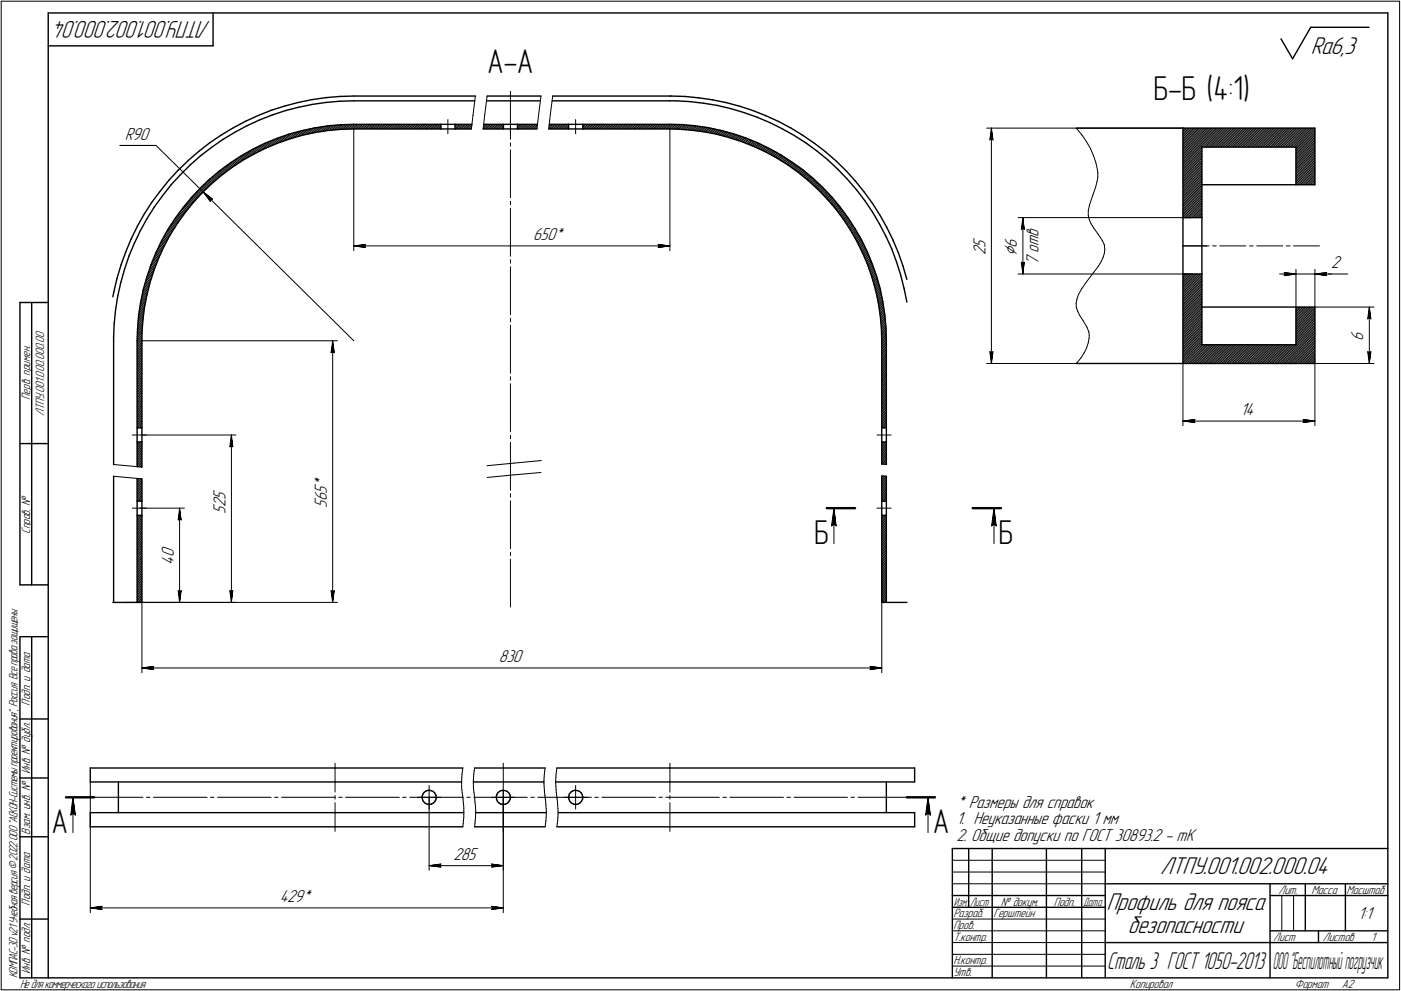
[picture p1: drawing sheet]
<svg xmlns="http://www.w3.org/2000/svg" width="595mm" height="421mm" viewBox="0 0 595 421" stroke-linecap="round" stroke-linejoin="round" font-family="sans-serif">
<defs><g id="words">
<g font-size="14.6">
<text x="206.9" y="31.1">А-А</text>
<text x="490" y="42.5">Б-Б (4:1)</text>
<text x="345.9" y="231.3">Б</text>
<text x="424.2" y="231.3">Б</text>
<text x="21.9" y="354.1">А</text>
<text x="396.2" y="354.1">А</text>
</g>
<g font-size="10.9">
<text x="89.4" y="9" transform="rotate(-180 89.4 9)">ЛТПУ.001.002.000.04</text>
<text x="556.8" y="22.8">Ra6,3</text>
<text x="492.8" y="371.5">ЛТПУ.001.002.000.04</text>
<text x="470" y="386.5">Профиль для пояса</text>
<text x="479.1" y="396.5">безопасности</text>
</g>
<text font-size="10.7" x="470.3" y="411.5">Сталь 3 ГОСТ 1050-2013</text>
<text font-size="10.4" x="540.7" y="411.5">ООО&quot;Беспилотныйпогрузчик</text>
<text font-size="8.5" x="431.9" y="108.7" transform="rotate(-90 431.9 108.7)">Ç</text>
<g font-size="7.8">
<text x="53" y="59.3">R90</text>
<text x="226.5" y="102">650*</text>
<text x="441.1" y="100.7" transform="rotate(-90 441.1 100.7)">в</text>
<text x="418.6" y="105.2" transform="rotate(-90 418.6 105.2)">5</text>
<text x="431.9" y="105.2" transform="rotate(-90 431.9 105.2)">6</text>
<text x="441.1" y="107.5" transform="rotate(-90 441.1 107.5)">о</text>
<text x="441.1" y="104.7" transform="rotate(-90 441.1 104.7)">т</text>
<text x="418.6" y="108.3" transform="rotate(-90 418.6 108.3)">2</text>
<text x="441.1" y="112.8" transform="rotate(-90 441.1 112.8)">7</text>
<text x="565.5" y="113.9">2</text>
<text x="579.1" y="145" transform="rotate(-90 579.1 145)">6</text>
<text x="527" y="176.3">14</text>
<text x="138.8" y="209.7" transform="rotate(-90 138.8 209.7)">5</text>
<text x="138.8" y="207" transform="rotate(-90 138.8 207)">*</text>
<text x="95.7" y="215.4" transform="rotate(-90 95.7 215.4)">2</text>
<text x="95.7" y="212.3" transform="rotate(-90 95.7 212.3)">5</text>
<text x="138.8" y="215.7" transform="rotate(-90 138.8 215.7)">5</text>
<text x="138.8" y="212.9" transform="rotate(-90 138.8 212.9)">6</text>
<text x="95.7" y="218.2" transform="rotate(-90 95.7 218.2)">5</text>
<text x="73.8" y="236.8" transform="rotate(-90 73.8 236.8)">0</text>
<text x="73.8" y="240" transform="rotate(-90 73.8 240)">4</text>
<text x="211.9" y="281.3">830</text>
<text x="406.2" y="343.2">* Размеры для справок</text>
<text x="406.2" y="350.3">1. Неуказанные фаски 1 мм</text>
<text x="406.2" y="357.4">2. Общие допуски по ГОСТ 30893.2 - mK</text>
<text x="192.6" y="365.2">285</text>
<text x="118.8" y="383.2">429*</text>
<text x="576.9" y="390.5">1:1</text>
</g>
<g font-size="5.4">
<text x="12.8" y="169.9" transform="rotate(-90 12.8 169.9)">Перв. примен.</text>
<text x="18.8" y="176.9" transform="rotate(-90 18.8 176.9)">ЛТПУ.001.000.000.00</text>
<text x="12.8" y="226.8" transform="rotate(-90 12.8 226.8)">Справ. №</text>
<text x="12.8" y="299.7" transform="rotate(-90 12.8 299.7)">Подп. и дата</text>
<text x="12.8" y="328.8" transform="rotate(-90 12.8 328.8)">Инв. № дубл.</text>
<text x="12.8" y="354.6" transform="rotate(-90 12.8 354.6)">Взам. инв. №</text>
<text x="543.1" y="379.8">Лит.</text>
<text x="557.1" y="379.8">Масса</text>
<text x="572" y="379.8">Масштаб</text>
<text x="12.8" y="384.7" transform="rotate(-90 12.8 384.7)">Подп. и дата</text>
<text x="405" y="389.8">Разраб.</text>
<text x="422" y="389.8">Герштейн</text>
<text x="425.2" y="384.8">№ докум.</text>
<text x="447.6" y="384.8">Подп.</text>
<text x="405" y="394.8">Пров.</text>
<text x="405" y="399.8">Т.контр.</text>
<text x="540.9" y="399.8">Лист</text>
<text x="561.9" y="399.8">Листов</text>
<text x="582.4" y="399.8">1</text>
<text x="12.8" y="413.8" transform="rotate(-90 12.8 413.8)">Инв. № подл.</text>
<text x="405" y="409.8">Н.контр.</text>
<text x="7.5" y="415.5" transform="rotate(-90 7.5 415.5)">КОМПАС-3Dv21 Учебнаяверсия©2022ООО&quot;АСКОН-Системыпроектирования&quot;, Россия. Всеправазащищены.</text>
<text x="8.5" y="419.8">Недлякоммерческогоиспользования</text>
<text x="405" y="414.8">Утв.</text>
<text x="480" y="419.8">Копировал</text>
<text x="550" y="419.8">Формат</text>
<text x="570" y="419.8">A2</text>
</g>
<g font-size="5.3">
<text x="405.1" y="384.8">Изм.</text>
<text x="412.1" y="384.8">Лист</text>
<text x="460.1" y="384.8">Дата</text>
</g>
</g></defs>
<g fill="none" stroke="#000" stroke-width=".59">
<path d="M20.5 5.5v410zM20.5 5.5h569zM20.5 19.5h70zM90.5 5.5v14zM544.2 16.5l4.9 8.5zM556.8 11.6l-7.7 13.4zM556.8 11.6h24.7zM589.5 5.5v410zM94.1 57.3l5-3zM94.7 59.3l5-3.1zM99.1 54.3l5.3-2.8zM99.7 56.2l5.2-2.8z"/>
<path d="M104.4 51.5l5.4-2.5zM104.9 53.4l5.3-2.4zM109.8 49l5.5-2.2zM110.2 51l5.5-2.1zM115.3 46.8l5.7-1.8zM115.7 48.9l5.5-1.9zM117.5 58.8l5.3-1.8zM121 45l5.7-1.5zM121.2 47l5.7-1.4zM122.8 57l5.4-1.5zM123.1 59l5.3-1.5zM126.7 43.5l5.8-1.2z"/>
<path d="M126.9 45.6l5.8-1.2zM128.2 55.5l5.4-1.1zM128.4 57.5l5.4-1.2zM132.5 42.3l5.9-.8zM132.7 44.4l5.8-.9zM133.6 54.4l5.5-.9zM133.8 56.3l5.5-.8zM138.4 41.5l6-.5zM138.5 43.5l5.9-.5zM139.1 53.5l5.6-.5zM139.3 55.5l5.5-.6zM144.4 43l5.9-.2z"/>
<path d="M144.4 41l5.9-.2zM144.7 53l5.6-.2zM144.8 54.9l5.5-.1zM150.3 54.8h37zM150.3 52.8h37zM150.3 42.8h51.4zM150.3 40.8h51.6zM187.3 52.8v2zM187.3 52.8h6zM187.3 54.8h6zM193.3 52.8v2zM193.3 52.8h7.2z"/>
<path d="M193.3 54.8h6.9zM205.2 54.8h8.7zM205.5 52.8h8.4zM206.7 42.8h22.8zM206.9 40.8h22.9zM213.9 52.8v2zM213.9 52.8h5.9zM213.9 54.8h5.9zM219.8 54.8h8.3zM219.8 52.8h8.5zM219.8 52.8v2zM233.1 54.8h8.5z"/>
<path d="M233.3 52.8h8.3zM234.5 42.8h50.1zM234.8 40.8h49.8zM241.6 52.8v2zM241.6 52.8h6zM241.6 54.8h6zM247.6 52.8v2zM247.6 52.8h37zM247.6 54.8h37zM284.6 54.8l3.3 .1zM284.6 52.8l4.9 .1zM284.6 42.8h2.6z"/>
<path d="M284.6 40.8h.4zM285 40.8l5.9 .2zM287.2 42.8l5.8 .4zM287.9 54.9l5.5 .4zM289.5 52.9l5.6 .5zM290.9 41l5.9 .6zM293 43.2l5.9 .7zM293.4 55.3l5.5 .7zM295.1 53.4l5.5 .8zM296.8 41.6l5.9 .8zM298.9 56l5.4 1zM298.9 43.9l5.7 .9z"/>
<path d="M300.6 54.2l5.5 1.2zM302.7 42.4l5.8 1.2zM304.3 57l5.3 1.4zM304.6 44.8l5.8 1.3zM306.1 55.4l5.3 1.4zM308.5 43.6l5.7 1.5zM309.6 58.4l5.3 1.7zM310.4 46.1l5.7 1.7zM311.4 56.8l5.3 1.8zM314.2 45.1l5.7 1.9zM316.1 47.8l5.5 2zM316.7 58.6l5.2 2.1z"/>
<path d="M319.9 47l5.5 2.2zM321.6 49.8l5.4 2.3zM325.4 49.2l5.4 2.4zM327 52.1l5.2 2.6zM330.8 51.6l5.2 2.8zM332.2 54.7l5.2 2.9zM336 54.4l5.1 3.2zM337.4 57.6l4.9 3.1zM341.1 57.6l4.8 3.3zM457.2 54.4h45.3zM502.5 54.4v38.1zM502.5 54.4h56z"/>
<path d="M558.5 54.4v24.1zM71.7 76.6l-3.7 4.7zM72.6 78.6l-3.6 4.6zM75.7 72.3l4.3-4.1zM75.7 72.3l-4 4.3zM76.6 74.3l-4 4.3zM80 68.2l4.5-3.9zM80.8 70.1l4.4-3.9zM80.8 70.1l-4.2 4.2zM84.5 64.3l4.7-3.7zM85.2 66.2l4.6-3.5zM89.1 76.1l4.2-3.5z"/>
<path d="M89.2 60.6l4.9-3.3zM89.8 78.1l4.3-3.6zM89.8 62.7l4.9-3.4zM93.3 72.6l4.5-3.3zM94.1 74.5l4.4-3.3zM97.8 69.3l4.6-3.1zM98.5 71.2l4.5-3zM102.4 66.2l5-2.8zM103 68.2l4.9-2.8zM107.4 63.4l5-2.4zM107.9 65.4l4.9-2.4zM112.4 61l5.1-2.2z"/>
<path d="M112.8 63l5.1-2.1zM117.9 60.9l5.2-1.9zM314.9 60.1l5.1 2zM320 62.1l5 2.3zM321.9 60.7l5 2.5zM325 64.4l4.9 2.7zM326.9 63.2l4.9 2.7zM329.9 67.1l4.7 2.9zM331.8 65.9l4.7 3zM334.6 70l4.5 3.2zM336.5 68.9l4.5 3.2zM339.1 73.2l4.2 3.5z"/>
<path d="M341 72.1l4.3 3.6zM342.3 60.7l4.7 3.5zM343.3 76.7l4.1 3.7zM345.3 75.7l4.1 3.9zM345.9 60.9l4.8 3.6zM347 64.2l4.6 3.7zM349.4 79.6l3.8 4zM350.7 64.5l4.5 3.9zM351.6 67.9l4.3 4.1zM355.2 68.4l4.2 4.2zM355.9 72l4.1 4.2zM359.4 72.6l4 4.4z"/>
<path d="M360 76.2l3.8 4.4zM363.4 77l3.7 4.6zM510.5 62.5v30zM510.5 62.5h40zM510.5 78.5h40zM550.5 62.5v16zM550.5 78.5h8zM58.3 96.2l-2.6 5.3zM59.6 98l-2.5 5.4zM61.2 91l-2.9 5.2zM62.4 93l-2.8 5zM64.4 86l-3.2 5z"/>
<path d="M65.5 88l-3.1 5zM68 81.3l-3.6 4.7zM69 83.2l-3.5 4.8zM71.3 97.5l-2.7 4.9zM72.5 99.5l-2.7 4.8zM74.3 92.9l-3 4.6zM75.4 94.8l-2.9 4.7zM77.6 88.4l-3.3 4.5zM78.7 90.3l-3.3 4.5zM81.2 84.1l-3.6 4.3zM82.1 86l-3.4 4.3zM85 80l4.1-3.9z"/>
<path d="M85 80l-3.8 4.1zM85.9 82l3.9-3.9zM85.9 82l-3.8 4zM347.4 80.4l3.8 4zM351.2 84.4l3.6 4.2zM353.2 83.6l3.6 4.3zM354.8 88.6l3.3 4.4zM356.8 87.9l3.3 4.5zM358.1 93l3.1 4.6zM360.1 92.4l3 4.6zM361.2 97.6l2.7 4.8zM363.1 97l2.8 4.9z"/>
<path d="M363.8 80.6l3.6 4.7zM367.1 81.6l3.5 4.8zM367.4 85.3l3.3 4.9zM370.6 86.4l3.2 5zM370.7 90.2l2.9 5zM373.6 95.2l2.7 5.2zM373.8 91.4l2.9 5.2zM376.7 96.6l2.6 5.3zM502.5 92.5h8zM502.5 92.5v23.9zM510.5 92.5v23.9zM49.7 118.3l-1.4 5.7z"/>
<path d="M51.4 112.6l-1.7 5.7zM52.9 114.4l-1.6 5.7zM53.4 107l-2 5.6zM54.8 108.8l-1.9 5.6zM55.7 101.5l-2.3 5.5zM57.1 103.4l-2.3 5.4zM62.3 117.9l-1.5 5.4zM63.8 119.7l-1.3 5.4zM64.1 112.6l-1.8 5.3zM65.5 114.5l-1.7 5.2zM66.2 107.4l-2.1 5.2zM67.6 109.3l-2.1 5.2z"/>
<path d="M68.6 102.4l-2.4 5zM69.8 104.3l-2.2 5zM363.9 102.4l2.5 5zM365.9 101.9l2.5 5zM366.4 107.4l2.2 5zM368.4 106.9l2.1 5.2zM368.6 112.4l1.7 5.2zM370.3 117.6l1.6 5.3zM370.5 112.1l1.9 5.2zM372.4 117.3l1.5 5.4zM376.3 100.4l2.5 5.3zM378.8 105.7l2 5.6z"/>
<path d="M379.3 101.9l2.3 5.5zM380.8 111.3l1.8 5.6zM381.6 107.4l1.9 5.5zM382.6 116.9l1.4 5.7zM383.5 112.9l1.7 5.8zM502.5 116.4h8zM502.5 116.4v38zM510.5 116.4v30.1zM8.5 128.5v120zM8.5 128.5h12zM13.5 128.5v120zM48.3 124l-.4 2.1z"/>
<path d="M48.5 137.4l-.2 5.9zM49.1 131.6l-.6 5.8zM50 125.7l-.9 5.9zM51.3 120.1l-1.3 5.6zM58.4 139.9l-.1 4.9zM58.8 134.3l-.4 5.6zM59.7 128.8l-.9 5.5zM60.7 136l-.4 5.5zM60.8 123.3l-1.1 5.5zM61.4 130.5l-.7 5.5zM62.5 125.1l-1.1 5.4zM371.9 122.9l1.1 5.5z"/>
<path d="M373 128.4l.9 5.4zM373.9 133.8l.5 5.5zM373.9 122.7l1.1 5.5zM374.4 139.3l.2 5.5zM375 128.2l.8 5.5zM375.8 133.7l.5 5.6zM376.3 139.3l.2 5.5zM384 122.6l1.2 5.8zM510.5 130.5h40zM550.5 130.5h8zM550.5 130.5v16zM558.5 130.5v23.9z"/>
<path d="M48.3 144.8v52.6zM48.3 143.3v1.5zM58.3 144.8v37zM60.3 144.8v37zM60.3 141.5v3.3zM374.6 144.8v37zM376.5 144.8v37zM457.2 154.4h45.3zM502.5 154.4h56zM510.5 146.5h40zM8.5 188.5h12zM58.3 187.8v10.5z"/>
<path d="M58.3 181.8h2zM58.3 187.8h2zM58.3 181.8v6zM60.3 187.8v10.7zM60.3 181.8v6zM374.6 187.8v9.4zM374.6 181.8h1.9zM374.6 187.8h1.9zM374.6 181.8v6zM376.5 187.8v9.6zM376.5 181.8v6zM48.3 202.4v53.5z"/>
<path d="M58.3 218.9v37zM58.3 203.3v9.6zM58.3 212.9h2zM58.3 218.9h2zM58.3 212.9v6zM60.3 203.5v9.4zM60.3 218.9v37zM60.3 212.9v6zM374.6 202.2v10.7zM374.6 218.9v37zM374.6 218.9h1.9zM374.6 212.9h1.9z"/>
<path d="M374.6 212.9v6zM376.5 202.4v10.5zM376.5 218.9v37zM376.5 212.9v6zM8.5 248.5h12zM47.9 255.9h.4zM48.3 255.9h10zM58.3 255.9h2zM374.6 255.9h1.9zM376.5 255.9h8.7zM8.5 270.5v145zM8.5 270.5h12z"/>
<path d="M13.5 270.5v145zM8.5 305.5h12zM8.5 330.5h12zM38.4 326.3h103.9zM38.4 332.2h103.9zM38.4 326.3v5.9zM50.3 332.2v13.1zM142.3 326.3h54.3zM142.3 332.2h53.8zM179.3 338.4l.1 1zM179.4 339.4l.3 1zM179.6 337.5l-.3 .9z"/>
<path d="M180.2 336.6l.8-.6zM180.2 336.6l-.6 .9zM181 336l.9-.2zM181.9 335.8l1.1 .1zM183 335.9l.9 .3zM183.9 336.2l.8 .7zM184.7 336.9l.5 .9zM185.2 337.8l.1 1zM185.3 339.4l-.5 1zM185.3 338.8v.6zM201.1 332.2h30zM201.6 326.3h30z"/>
<path d="M210.8 338.4l.1 1zM210.9 339.4l.3 1zM211.1 337.5l-.3 .9zM211.7 336.6l.8-.6zM211.7 336.6l-.6 .9zM212.5 336l.9-.2zM213.4 335.8l1.1 .1zM214.5 335.9l.9 .3zM215.4 336.2l.8 .7zM216.2 336.9l.5 .9zM216.7 337.8l.1 1zM216.7 339.4l-.4 1z"/>
<path d="M216.8 338.8l-.1 .6zM236.1 332.2h48.5zM236.6 326.3h48zM241.6 338.4v1zM241.6 339.4l.4 1zM241.8 337.5l-.2 .9zM242.4 336.6l.8-.6zM242.4 336.6l-.6 .9zM243.2 336l1-.2zM244.2 335.8l1 .1zM245.2 335.9l.9 .3zM246.1 336.2l.8 .7z"/>
<path d="M246.9 336.9l.5 .9zM247.4 337.8l.2 1zM247.5 339.4l-.4 1zM247.6 338.8l-.1 .6zM284.6 326.3h103.9zM284.6 332.2h103.9zM376.5 332.2v13.1zM388.5 326.3v5.9zM8.5 355.5h12zM38.4 345.3h103.9zM38.4 351.3h103.9zM38.4 345.3v6z"/>
<path d="M142.3 345.3h54.7zM142.3 351.3h54.3zM179.7 340.4l.7 .7zM180.4 341.1l1 .5zM181.4 341.6l.9 .2zM182.3 341.8l1-.2zM183.3 341.6l.8-.5zM184.8 340.4l-.7 .7zM201.6 351.3h30zM202 345.3h30.1zM211.2 340.4l.7 .7zM211.9 341.1l.9 .5z"/>
<path d="M212.8 341.6l1 .2zM213.8 341.8l1-.2zM214.8 341.6l.8-.5zM216.3 340.4l-.7 .7zM236.6 351.3h48zM237.1 345.3h47.5zM242 340.4l.7 .7zM242.7 341.1l.9 .5zM243.6 341.6l.9 .2zM244.5 341.8l1-.2zM245.5 341.6l.9-.5zM247.1 340.4l-.7 .7z"/>
<path d="M284.6 351.3h103.9zM284.6 345.3h103.9zM388.5 345.3v6zM404.5 360.5h185zM404.5 360.5v55zM411.5 360.5v25zM421.5 360.5v55zM444.5 360.5v55zM459.5 360.5v55zM469.5 360.5v55zM469.5 375.5h120zM539.5 375.5v40z"/>
<path d="M554.5 375.5v20zM571.5 375.5v20zM8.5 390.5h12zM404.5 380.5h65zM404.5 385.5h65zM539.5 380.5h15zM539.5 395.5h50zM554.5 380.5h35zM560.1 395.5v5zM8.5 415.5h12zM20.5 415.5h569zM469.5 400.5h70z"/>
<path d="M539.5 400.5h50z"/>
</g>
<g fill="none" stroke="#000" stroke-width=".42">
<path d="M.5 .5v420zM.5 .5h594zM594.5 .5v420zM216.8 38.8v20.4zM116.6 59.2l-3.7 3.8zM118.9 58.3l-3.5 3.6zM120 57.9l-3.4 3.5zM123.2 59l3-3zM124.1 56.6l-3 3.1zM124.2 58.7l2.9-2.9zM125.1 56.3l-2.9 3.1zM125.2 58.3l2.8-2.8z"/>
<path d="M127.2 57.8l2.7-2.7zM128.1 57.6l2.7-2.7zM128.9 55.3l-2.7 2.8zM129 57.3l2.7-2.6zM130 57.1l2.6-2.6zM130.9 56.9l2.5-2.5zM131.8 56.7l2.6-2.5zM132.7 56.6l2.5-2.5zM133.6 56.4l2.5-2.5zM135.3 56l2.4-2.3zM136.1 56l2.4-2.4zM136.8 53.8l-2.3 2.4z"/>
<path d="M137 55.8l2.3-2.3zM139.4 55.5l2.2-2.2zM140.1 53.3l-2.3 2.4zM140.2 55.4l2.3-2.2zM140.9 53.3l-2.3 2.2zM141.1 55.3l2.2-2.2zM141.8 55.2l2.2-2.2zM142.6 55.1l2.2-2.1zM144.1 55l2.1-2.1zM144.9 54.9l2.1-2zM145.5 52.9l-2.2 2.2zM145.6 54.9l2.1-2.1z"/>
<path d="M146.4 54.9l2-2.1zM147.1 54.9l2.1-2.1zM147.8 54.9l2.1-2.1zM149.3 54.9l2-2.1zM149.9 54.8l2.1-2zM150.3 54.8v51.7zM150.5 52.8l-1.9 2.1zM150.7 54.8l2-2zM151.4 54.8l2-2zM152.1 54.8l2-2zM152.8 54.8l2-2zM153.5 54.8l2-2z"/>
<path d="M154.3 54.8l1.9-2zM154.9 54.8l2.1-2zM155.6 54.8l2-2zM156.4 54.8l1.9-2zM157.1 54.8l2-2zM157.7 54.8l2.1-2zM158.5 54.8l1.9-2zM159.2 54.8l2-2zM159.9 54.8l2-2zM160.6 54.8l2-2zM161.3 54.8l2-2zM162 54.8l2-2z"/>
<path d="M162.7 54.8l2-2zM163.4 54.8l2-2zM164.1 54.8l2-2zM164.8 54.8l2-2zM165.5 54.8l2.1-2zM166.3 54.8l1.9-2zM167 54.8l2-2zM167.6 54.8l2.1-2zM168.4 54.8l1.9-2zM169.1 54.8l2-2zM169.8 54.8l2-2zM170.5 54.8l2-2z"/>
<path d="M171.2 54.8l2-2zM171.9 54.8l2-2zM172.6 54.8l2-2zM173.3 54.8l2-2zM174 54.8l2-2zM174.8 54.8l1.9-2zM175.4 54.8l2.1-2zM176.1 54.8l2-2zM176.9 54.8l1.9-2zM177.5 54.8l2.1-2zM178.3 54.8l2-2zM179 54.8l1.9-2z"/>
<path d="M179.7 54.8l2-2zM180.4 54.8l2-2zM181.1 54.8l2-2zM181.8 54.8l2-2zM182.5 54.8l2-2zM183.2 54.8l2.1-2zM183.9 54.8l2-2zM184.7 54.8l1.9-2zM185.3 54.8l2-1.9zM186 54.8l1.3-1.2zM186.8 54.8l.5-.5zM190.2 50.8v6z"/>
<path d="M193.3 54.7l1.9-1.9zM193.3 53.9l1.1-1.1zM193.3 53.3l.4-.5zM193.8 54.8l2-2zM194.6 54.8l1.9-2zM195.2 54.8l2.1-2zM195.9 54.8l2.1-2zM196.7 54.8l1.9-2zM197.4 54.8l2-2zM198 54.8l2.1-2zM198.8 54.8l1.6-1.6zM199.5 54.8l.8-.9z"/>
<path d="M200.2 54.8h.1M200.9 49l-.7 5.8zM201.9 40.8l-1 8.2zM205.2 54.7l2-1.9zM205.4 53.8l1-1zM205.5 53.1l.2-.3zM205.8 54.8l2.1-2zM205.9 48.7l-.7 6.1zM206.6 54.8l1.9-2zM206.9 40.8l-1 7.9zM207.3 54.8l2-2zM207.9 54.8l2.1-2z"/>
<path d="M208.7 54.8l2-2zM209.4 54.8l2-2zM210.1 54.8l2-2zM210.8 54.8l2-2zM211.5 54.8l2-2zM212.2 54.8l1.7-1.6zM212.9 54.8l1-.9zM213.6 54.8l.3-.2zM216.8 50.8v6zM219.8 54.3l1.5-1.5zM219.8 53.6l.8-.8zM219.8 52.8h.1"/>
<path d="M220 54.8l2-2zM221.4 54.8l2-2zM222.1 54.8l2-2zM222.7 52.8l-2 2zM222.8 54.8l2-2zM223.5 54.8l2.1-2zM224.2 54.8l2-2zM225 54.8l1.9-2zM225.6 54.8l2.1-2zM226.3 54.8l2-2zM227.1 54.8l1.2-1.2zM227.8 54.8l.4-.4z"/>
<path d="M228.8 49l-.7 5.8zM229.8 40.8l-1 8.2zM233.2 54.4l1.5-1.6zM233.3 53.6l.7-.8zM233.4 54.8l2.1-2zM233.8 48.7l-.7 6.1zM234.1 54.8l2-2zM234.8 40.8l-1 7.9zM234.9 54.8l1.9-2zM235.5 54.8l2.1-2zM236.2 54.8l2.1-2zM237 54.8l1.9-2z"/>
<path d="M237.7 54.8l2-2zM238.3 54.8l2.1-2zM239.8 54.8l1.8-1.7zM240.5 54.8l1.1-1zM241 52.8l-1.9 2zM241.2 54.8l.4-.4zM244.5 50.8v6zM247.6 54.8l2-2zM247.6 54.1l1.2-1.3zM247.6 53.4l.6-.6zM248.2 54.8l2.1-2zM249 54.8l2-2z"/>
<path d="M249.7 54.8l2-2zM250.4 54.8l2-2zM251.1 54.8l2-2zM251.8 54.8l2-2zM252.5 54.8l2-2zM253.2 54.8l2-2zM253.9 54.8l2-2zM254.6 54.8l2-2zM255.4 54.8l1.9-2zM256 54.8l2.1-2zM257.5 54.8l2-2zM258.1 54.8l2.1-2z"/>
<path d="M258.7 52.8l-1.9 2zM259.6 54.8l2-2zM260.3 54.8l2-2zM260.9 52.8l-2 2zM261 54.8l2-2zM261.7 54.8l2-2zM262.4 54.8l2-2zM263.8 54.8l2.1-2zM264.5 54.8l2-2zM265.1 52.8l-2 2zM265.9 54.8l2.1-2zM266.6 54.8l2-2z"/>
<path d="M267.2 52.8l-1.9 2zM267.4 54.8l1.9-2zM268.1 54.8l2-2zM268.8 54.8l2-2zM269.5 54.8l2-2zM270.2 54.8l2-2zM271.6 54.8l2-2zM272.3 54.8l2-2zM272.9 52.8l-2 2zM273 54.8l2-2zM273.7 54.8l2.1-2zM274.4 54.8l2-2z"/>
<path d="M275.2 54.8l1.9-2zM275.8 54.8l2.1-2zM276.5 54.8l2.1-2zM278 54.8l2-2zM278.6 54.8l2.1-2zM279.2 52.8l-1.9 2zM279.4 54.8l1.9-2zM280.1 54.8l2-2zM280.8 54.8l2-2zM281.5 54.8l2-2zM282.2 54.8l2-2zM284.3 54.8l2-2z"/>
<path d="M284.6 54.8v51.7zM284.9 52.8l-1.9 2zM285.1 54.8l1.9-2zM285.6 52.8l-2 2zM286.4 54.9l2-2zM287.1 54.9l2-2zM287.7 52.8l-2 2.1zM287.8 54.9l1.9-1.9zM288.5 54.9l1.9-1.9zM289.1 54.9l2-1.8zM290.5 55l1.9-1.8zM291.2 55l1.8-1.8z"/>
<path d="M291.7 53.1l-1.9 1.8zM292.4 55.2l1.9-1.9zM293.1 55.2l1.9-1.8zM293.6 53.3l-1.8 1.8zM293.8 55.3l1.8-1.8zM294.4 55.4l1.8-1.8zM295.1 55.5l1.7-1.8zM295.7 55.5l1.7-1.7zM296.2 55.6l1.8-1.8zM296.9 55.7l1.8-1.8zM299.3 54l-1.8 1.8zM299.9 54.1l-1.8 1.8z"/>
<path d="M300.5 54.2l-1.7 1.8zM300.6 56.2l1.7-1.7zM301.1 54.4l-1.7 1.6zM301.2 56.4l1.7-1.7zM301.7 54.4l-1.7 1.7zM301.8 56.5l1.6-1.7zM302.3 56.6l1.7-1.7zM303.5 56.8l1.7-1.6zM304.6 55l-1.7 1.7zM304.7 57.1l1.6-1.6zM305.2 57.2l1.7-1.7zM305.7 55.3l-1.6 1.7z"/>
<path d="M306.4 57.5l1.6-1.6zM306.9 57.7l1.7-1.7zM307.5 55.7l-1.7 1.7zM308.1 57.9l1.6-1.6zM308.6 58.1l1.6-1.6zM309.1 56.1l-1.6 1.7zM309.2 58.3l1.6-1.7zM309.7 58.4l1.6-1.6zM310.8 58.8l1.6-1.7zM311.3 58.9l1.6-1.6zM311.9 59.1l1.6-1.6zM311.9 57l-1.6 1.6z"/>
<path d="M312.9 59.4l1.6-1.6zM314 59.8l1.6-1.5zM314 57.7l-1.6 1.6zM314.5 59.9l1.6-1.5zM315 58l-1.5 1.6zM318.7 59.4l-1.5 1.6zM419.1 54.4h83.4zM420.5 59.4l.6-.5zM421.1 54.4l.7 5zM421.1 58.9l.7 .5zM421.1 54.4l-.6 5zM421.1 54.4v100z"/>
<path d="M457.2 54.4l2.4 2.9zM459.6 57.3l1.9 2.9zM502.5 59.7l5.2-5.3zM502.5 59l4.6-4.6zM502.5 58.3l3.9-3.9zM502.5 57.6l3.1-3.2zM502.5 56.9l2.5-2.5zM502.5 56.1l1.8-1.7zM502.5 55.5l1-1.1zM502.5 54.8l.3-.4zM519.1 54.4l-8 8.1zM519.8 54.4l-8 8.1z"/>
<path d="M521.2 54.4l-8 8.1zM521.9 54.4l-8 8.1zM523.3 54.4l-7.9 8.1zM525.4 54.4l-7.9 8.1zM527.6 54.4l-8 8.1zM529.7 54.4l-8 8.1zM531.1 54.4l-7.9 8.1zM531.8 54.4l-8 8.1zM533.2 54.4l-7.9 8.1zM533.9 54.4l-8 8.1zM535.3 54.4l-7.9 8.1zM536 54.4l-7.9 8.1z"/>
<path d="M537.5 54.4l-8 8.1zM539.6 54.4l-8 8.1zM541.7 54.4l-8 8.1zM543.1 54.4l-7.9 8.1zM543.8 54.4l-7.9 8.1zM545.3 54.4l-8 8.1zM545.9 54.4l-7.9 8.1zM547.4 54.4l-8 8.1zM548 54.4l-7.9 8.1zM549.5 54.4l-8 8.1zM551.6 54.4l-8 8.1zM553.7 54.4l-7.9 8.1z"/>
<path d="M555.2 54.4l-8 8.1zM555.8 54.4l-7.9 8.1zM557.3 54.4l-8 8.1zM558 54.4l-8 8.1zM558.5 57.4l-8 8zM558.5 56.7l-8 8.1zM558.5 55.3l-8 8zM558.5 54.6l-8 8.1zM51 61.8h15.3zM66.3 61.8l20 19.7zM89.2 75.9l-7.8 7.9zM93.5 72.4l-15.6 15.7z"/>
<path d="M94.8 73.9l7.8-7.8zM97.6 71.8l6.8-6.7zM98.7 68.6l-24.6 24.7zM100 70.2l6-6zM100.8 67.2l-10.2 10.3zM102 68.8l5.5-5.5zM103.9 67.6l5.1-5zM107.2 65.8l4.5-4.5zM110.2 64.3l4-4.1zM110.3 61.9l-4.7 4.8zM111.5 63.6l3.9-3.9zM112.9 60.7l-4.2 4.3z"/>
<path d="M114.1 62.4l3.7-3.6zM117.8 60.9l3.3-3.3zM118.9 60.5l3.2-3.3zM120 60l3.2-3.1zM216.8 60.7v1.4zM216.8 63.7v20.3zM315 60.1l1.7-1.5zM315.6 60.4l1.6-1.6zM316.1 60.5l1.6-1.5zM316.6 60.7l1.6-1.5zM317.7 61.1l1.5-1.5zM318.1 61.3l1.6-1.5z"/>
<path d="M318.6 61.6l1.6-1.6zM319.1 61.7l1.5-1.5zM319.6 62l1.5-1.5zM320.1 62.1l1.5-1.5zM320.6 62.4l1.6-1.5zM321.1 62.6l1.6-1.6zM322.1 63l1.5-1.4zM322.6 63.2l1.5-1.5zM323.1 61.3l-1.5 1.5zM323.5 63.7l1.5-1.5zM324 63.9l1.5-1.5zM324.5 62l-1.4 1.5z"/>
<path d="M325 64.4l1.5-1.5zM325.5 64.6l1.4-1.4zM325.9 64.9l1.5-1.5zM326 62.7l-1.6 1.5zM326.8 65.4l1.5-1.5zM327.8 63.7l-1.4 1.4zM328.2 66.1l1.5-1.5zM328.7 66.4l1.4-1.5zM328.8 64.2l-1.5 1.4zM329.1 66.6l1.4-1.4zM329.2 64.3l-1.5 1.6zM329.5 66.9l1.5-1.5z"/>
<path d="M330 67.1l1.5-1.4zM330.5 67.4l1.4-1.4zM331.3 67.9l1.4-1.4zM332.2 68.5l1.5-1.4zM332.3 66.2l-1.4 1.4zM332.7 68.7l1.4-1.4zM333.1 69l1.4-1.4zM333.2 66.7l-1.5 1.5zM333.5 69.3l1.4-1.5zM333.9 69.6l1.5-1.4zM334.8 70.1l1.4-1.4zM335.2 70.4l1.4-1.4z"/>
<path d="M335.8 68.4l-1.5 1.4zM336 71l1.5-1.4zM336.5 71.3l1.4-1.5zM336.9 71.6l1.4-1.4zM337.1 69.3l-1.5 1.4zM337.7 72.2l1.4-1.4zM338.1 72.5l1.4-1.5zM338.5 72.8l1.4-1.4zM338.7 70.4l-1.4 1.5zM338.9 73.1l1.5-1.5zM339.3 73.4l1.4-1.4zM339.7 73.7l1.4-1.4z"/>
<path d="M340.1 74l1.4-1.4zM340.9 74.7l1.4-1.5zM341.9 72.9l-1.4 1.4zM342.1 75.6l1.4-1.4zM342.7 73.5l-1.4 1.4zM342.8 76.2l1.5-1.4zM343.1 73.8l-1.5 1.5zM343.6 76.9l1.4-1.5zM343.8 74.5l-1.3 1.4zM344.3 77.6l1.5-1.5zM344.6 75.1l-1.4 1.4zM344.7 77.9l1.4-1.4z"/>
<path d="M345.4 75.8l-1.4 1.4zM346.5 76.8l-1.4 1.4zM346.5 79.6l1.5-1.5zM346.9 79.9l1.4-1.4zM346.9 77.1l-1.5 1.5zM347.2 77.5l-1.4 1.4zM347.6 77.8l-1.4 1.4zM348.7 78.8l-1.4 1.5zM349 79.2l-1.4 1.4zM461.5 60.2l1.7 2.9zM463.2 63.1l1.3 3zM464.5 66.1l1 3z"/>
<path d="M465.4 79.5l-1.1 3.1zM465.5 69.1l.7 3zM466 77.1l-.6 2.4zM466.2 72.1l.1 1.4zM466.3 73.5v1.7zM466.3 75.2l-.3 1.9zM502.5 79.5l8-8zM502.5 78.8l8-8zM502.5 78.1l8-8zM502.5 77.4l8-8.1zM502.5 76.7l8-8zM502.5 75.9l8-7.9z"/>
<path d="M502.5 75.3l8-8.1zM502.5 74.6l8-8.1zM502.5 73.8l8-7.9zM502.5 73.2l8-8.1zM502.5 72.4l8-8zM502.5 71.7l8-7.9zM502.5 71l8-8zM502.5 70.3l15.9-15.9zM502.5 69.6l15.2-15.2zM502.5 68.9l14.5-14.5zM502.5 68.2l13.8-13.8zM502.5 67.5l13-13.1z"/>
<path d="M502.5 66.8l12.4-12.4zM502.5 66l11.7-11.6zM502.5 65.4l10.9-11zM502.5 64.7l10.2-10.3zM502.5 63.9l9.6-9.5zM502.5 63.2l8.8-8.8zM502.5 62.6l8.1-8.2zM502.5 61.8l7.4-7.4zM502.5 61.1l6.7-6.7zM502.5 60.4l6-6zM512.5 62.5l8-8.1zM514.6 62.5l8-8.1z"/>
<path d="M516 62.5l8.1-8.1zM516.7 62.5l8.1-8.1zM518.2 62.5l8-8.1zM518.8 62.5l8.1-8.1zM520.3 62.5l8-8.1zM521 62.5l8-8.1zM522.4 62.5l8-8.1zM524.5 62.5l8.1-8.1zM526.6 62.5l8.1-8.1zM528.7 62.5l8.1-8.1zM530.2 62.5l8-8.1zM530.9 62.5l8-8.1z"/>
<path d="M532.3 62.5l8-8.1zM533 62.5l8-8.1zM534.4 62.5l8.1-8.1zM536.5 62.5l8.1-8.1zM538.6 62.5l8.1-8.1zM540.8 62.5l8-8.1zM542.2 62.5l8-8.1zM542.9 62.5l8-8.1zM544.3 62.5l8.1-8.1zM545 62.5l8-8.1zM546.4 62.5l8.1-8.1zM548.6 62.5l8-8.1z"/>
<path d="M550.5 78.1l8-7.9zM550.5 76l8-7.9zM550.5 73.9l8-7.9zM550.5 73.2l8-8zM550.5 72.5l8-8zM550.5 71.8l8-8zM550.5 70.4l8-8zM550.5 69.7l8-8zM550.5 68.2l8-7.9zM550.5 67.6l8-8zM550.5 66.9l8-8.1zM550.5 66.1l8-7.9z"/>
<path d="M550.5 64l8-8zM550.9 78.5l7.6-7.6zM556.6 78.5l1.9-2zM558.5 78l-.5 .5zM558.5 77.2l-1.1 1.3zM558.5 75.9l-2.6 2.6zM558.5 75.1l-3.3 3.4zM558.5 74.4l-4 4.1zM558.5 73.7l-4.7 4.8zM558.5 73l-5.5 5.5zM558.5 72.3l-6.1 6.2zM558.5 71.5l-6.8 7z"/>
<path d="M558.5 69.4l-8 8.1zM558.5 68.7l-8 8.1zM558.5 67.3l-8 8.1zM558.5 66.6l-8 8.1zM558.5 63.1l-8 8zM558.5 61l-8 8zM70.5 98.9l6.7-6.7zM71.5 97.2l7.8-7.8zM72.7 95.3l10.2-10.1zM75.7 90.9l20.7-20.6zM86.3 81.5l4 3.1zM86.3 81.5l3 4z"/>
<path d="M86.3 81.5l64 63.3zM89.5 84.7l.8-.1zM89.5 84.7l-.2 .8zM216.8 85.5v1.5zM216.8 88.5v20.4zM348 80.9l1.4-1.3zM348.3 81.4l1.5-1.5zM348.7 81.7l1.4-1.4zM349 82l1.4-1.4zM349.4 82.4l1.4-1.4zM349.8 82.7l1.3-1.3zM350.8 83.8l1.3-1.3z"/>
<path d="M351.5 81.7l-1.4 1.4zM351.8 82l-1.4 1.5zM352.4 85.7l1.4-1.4zM352.5 82.8l-1.4 1.4zM352.7 86.1l1.5-1.4zM352.8 83.1l-1.3 1.5zM353.1 86.4l1.4-1.3zM353.1 83.6l-1.3 1.4zM353.4 86.9l1.4-1.5zM353.5 83.9l-1.4 1.4zM354.3 88.1l1.5-1.5zM354.7 88.4l1.4-1.4z"/>
<path d="M355.2 85.9l-1.5 1.4zM355.4 86.2l-1.3 1.4zM355.6 89.6l1.4-1.5zM355.9 90l1.5-1.4zM356.4 87.4l-1.4 1.4zM356.5 90.8l1.5-1.4zM356.7 87.8l-1.4 1.4zM357.6 89l-1.4 1.4zM357.7 92.5l1.5-1.5zM358.1 92.9l1.4-1.5zM358.2 89.7l-1.3 1.5zM358.3 93.3l1.4-1.4z"/>
<path d="M358.6 93.6l1.4-1.3zM358.6 90.2l-1.5 1.4zM358.9 94.1l1.4-1.5zM358.9 90.6l-1.4 1.4zM359.2 94.5l1.4-1.5zM359.5 94.9l1.4-1.4zM359.7 95.3l1.5-1.4zM360.6 96.7l1.4-1.5zM360.8 97.1l1.5-1.4zM361.1 97.5l1.4-1.4zM361.4 98l1.5-1.5zM361.4 94.3l-1.4 1.5z"/>
<path d="M361.8 94.7l-1.5 1.6zM362.5 99.7l1.4-1.4zM363.1 96.9l-1.4 1.5zM363.4 97.4l-1.5 1.5zM363.6 97.9l-1.4 1.4zM364.4 99.1l-1.4 1.6zM432.5 92.5h74.1zM433.8 97.5l.7-.6zM434.5 92.5l.6 5zM434.5 96.9l.6 .6zM434.5 92.5l-.7 5zM434.5 92.5v23.9z"/>
<path d="M462.3 89.6v1.9zM462.3 91.5l.1 1zM462.4 92.5l.4 1.1zM462.8 87.1l-.5 2.5zM462.8 93.6l.7 1.5zM463.5 95.1l1.2 1.8zM464.3 82.6l-1.5 4.5zM464.7 96.9l1.6 2.4zM466.3 99.3l1.9 2.8zM502.5 92.2l8-8zM502.5 91.5l8-8zM502.5 90.8l8-8z"/>
<path d="M502.5 90.1l8-8zM502.5 89.4l8-8zM502.5 88.7l8-8zM502.5 88l8-8zM502.5 87.3l8-8.1zM502.5 86.6l8-8zM502.5 85.9l8-8zM502.5 85.2l8-8.1zM502.5 84.4l8-7.9zM502.5 83.7l8-7.9zM502.5 83.1l8-8.1zM502.5 82.3l8-8z"/>
<path d="M502.5 81.6l8-7.9zM502.5 80.9l8-8zM502.5 80.2l8-8zM503 92.5l7.5-7.6zM503.7 92.5l6.8-6.8zM504.4 92.5l6.1-6.1zM505.1 92.5l5.4-5.5zM505.9 92.5l4.6-4.7zM506.6 92.5l3.9-4zM507.2 92.5l3.3-3.3zM508 92.5l2.5-2.6zM508.7 92.5l1.8-1.9z"/>
<path d="M509.4 92.5l1.1-1.2zM510.1 92.5l.4-.5zM61.7 119.7l3.1-3zM62.1 118.7l3-3zM62.3 117.7l3.2-3.1zM62.7 116.7l3.2-3.2zM63 115.7l3.4-3.4zM63.8 113.5l3.5-3.6zM64.2 112.4l3.6-3.7zM64.6 111.2l3.8-3.8zM65.1 110l3.9-3.9zM65.6 108.8l4.1-4.1z"/>
<path d="M66.1 107.5l4.3-4.2zM66.7 106.3l4.5-4.5zM66.8 111.2l-3.4 3.4zM67.4 104.9l4.7-4.7zM68.1 103.5l5.1-5zM68.8 102l5.5-5.4zM69.6 100.5l6-5.9zM150.3 104.5l5-.6zM150.3 104.5l5 .7zM150.3 104.5h134.3zM154.8 104.5l.5 .7zM155.3 103.9l-.5 .6z"/>
<path d="M216.8 110.3v1.5zM216.8 113.4v20.3zM279.6 105.2l5-.7zM279.6 103.9l.5 .6zM279.6 103.9l5 .6zM280.1 104.5l-.5 .7zM362.7 100.2l1.5-1.5zM363.2 101.1l1.5-1.4zM364 102.4l1.4-1.4zM364.4 103.4l1.5-1.5zM364.7 103.9l1.5-1.5zM364.9 104.3l1.5-1.4z"/>
<path d="M364.9 100.1l-1.4 1.4zM365.2 104.8l1.5-1.5zM365.2 100.5l-1.5 1.5zM365.4 105.2l1.5-1.4zM365.6 105.7l1.5-1.5zM365.7 101.4l-1.5 1.6zM365.8 106.3l1.6-1.6zM366.1 106.7l1.5-1.5zM366.3 107.2l1.5-1.5zM366.5 107.7l1.5-1.5zM366.9 108.6l1.6-1.4zM367.2 109.1l1.5-1.5z"/>
<path d="M367.4 109.6l1.5-1.5zM367.8 110.7l1.5-1.6zM368 111.2l1.6-1.6zM368.2 111.7l1.5-1.5zM368.2 106.7l-1.4 1.5zM368.4 112.2l1.6-1.5zM368.6 112.7l1.6-1.5zM368.8 113.2l1.5-1.5zM369 113.7l1.6-1.5zM369.1 114.2l1.7-1.5zM369.1 108.6l-1.5 1.6zM369.4 114.7l1.5-1.5z"/>
<path d="M369.6 115.2l1.5-1.5zM369.9 116.3l1.6-1.6zM370.1 116.8l1.6-1.6zM370.2 117.3l1.7-1.5zM370.6 118.4l1.6-1.6zM370.8 119l1.6-1.6zM370.9 119.5l1.6-1.6zM371.3 114.2l-1.6 1.6zM372 116.3l-1.6 1.6zM432.5 116.4h74.1zM433.8 111.4l.7 5zM433.8 111.4l.7 .5z"/>
<path d="M434.5 111.9l.6-.5zM435.1 111.4l-.6 5zM461.9 119.2l-2.4 3.5zM464.6 115.7l-2.7 3.5zM466.5 113.2l-1.9 2.5zM467.8 111.1l-1.3 2.1zM468.2 102.1l.9 1.8zM468.6 109.2l-.8 1.9zM469.1 103.9v.6zM469.1 104.5l.2 1.4zM469.1 107.5l-.5 1.7zM469.3 105.9l-.2 1.6z"/>
<path d="M502.5 104.5h10.1zM502.5 119.8l3.4-3.4zM502.5 119.1l2.7-2.7zM502.5 118.4l1.9-2zM502.5 117.7l1.3-1.3zM502.5 117l.6-.6zM502.5 104.5h11.1zM515.1 104.5h1.5zM518.2 104.5h11.1zM530.8 104.5h1.5zM533.8 104.5h11.1zM543.6 116.4h6.9z"/>
<path d="M545.5 115.8l5 .6zM545.5 115.8l.5 .6zM545.5 117.1l5-.7zM546 116.4l-.5 .7zM546.4 104.5h1.6zM549.5 104.5h11zM550.5 114.5v16zM550.5 116.4h8zM558.5 116.4h5zM558.5 114.5v16zM558.5 116.4l5 .7zM558.5 116.4l5-.6z"/>
<path d="M558.5 116.4h7.1zM563 116.4l.5 .7zM563.5 116.4h9zM563.5 115.8l-.5 .6zM58.4 139.3l2.2-2.1zM58.5 138.5l2.1-2.1zM58.5 137.8l2.2-2.2zM58.6 137l2.2-2.2zM58.8 135.5l2.2-2.3zM58.9 133.9l2.3-2.3zM59 133.1l2.4-2.4zM59.1 132.2l2.5-2.3z"/>
<path d="M59.3 131.4l2.3-2.4zM59.4 130.6l2.4-2.5zM59.5 129.7l2.5-2.4zM59.6 128.9l2.5-2.5zM59.8 128l2.6-2.5zM59.9 127.2l2.7-2.7zM60.1 126.2l2.7-2.6zM60.5 139.4l-2.2 2.2zM60.5 124.5l2.7-2.7zM60.9 134l-2.2 2.2zM61 122.6l2.8-2.8zM61.1 132.3l-2.3 2.4z"/>
<path d="M61.2 121.7l2.9-2.9zM61.5 120.7l2.9-2.9zM63 122.7l-2.6 2.7zM63.5 120.7l-2.7 2.8zM216.8 135.2v1.5zM216.8 138.2v20.4zM371.1 120.1l1.6-1.7zM371.3 120.6l1.6-1.6zM371.3 121.2l1.7-1.7zM371.5 121.8l1.7-1.7zM371.9 122.9l1.6-1.7zM371.9 123.4l1.7-1.6z"/>
<path d="M372.1 124l1.7-1.7zM372.4 125.1l1.7-1.6zM372.6 126.3l1.7-1.7zM373 128.1l1.6-1.7zM373.1 128.7l1.7-1.7zM373.2 129.3l1.7-1.7zM373.3 129.9l1.7-1.7zM373.3 120.6l-1.6 1.7zM373.4 130.5l1.8-1.7zM373.5 131.1l1.7-1.7zM373.5 131.7l1.8-1.7zM373.8 133.6l1.8-1.8z"/>
<path d="M373.9 134.2l1.8-1.8zM373.9 122.9l-1.6 1.7zM374 134.9l1.8-1.8zM374.1 135.5l1.7-1.8zM374.1 136.1l1.8-1.7zM374.1 124l-1.6 1.7zM374.2 137.4l1.9-1.8zM374.3 138.8l1.9-1.9zM374.3 138.1l1.9-1.9zM374.4 139.4l1.9-1.8zM374.4 125.2l-1.6 1.7zM374.6 125.8l-1.7 1.7z"/>
<path d="M375.4 130.6l-1.8 1.7zM375.5 131.2l-1.8 1.8zM376 135l-1.8 1.8zM376.3 138.9l-1.8 1.9zM457.1 128.9l.1 1.6zM457.2 130.5l.2 .6zM457.4 131.1l.4 1.1zM457.5 127.1l-.4 1.8zM457.8 132.2l.8 1.8zM458.1 125.1l-.6 2zM458.6 134l1.5 2.2zM459.5 122.7l-1.4 2.4z"/>
<path d="M460.1 136.2l1.8 3.1zM461.9 139.3l.6 1.8zM502.5 139.6l8-8zM502.5 138.9l8-8zM502.5 138.2l8-8zM502.5 137.5l8-8zM502.5 136.7l8-7.9zM502.5 136.1l8-8zM502.5 135.4l8-8.1zM502.5 134.6l8-7.9zM502.5 133.9l8-7.9zM502.5 133.3l8-8.1z"/>
<path d="M502.5 132.5l8-8zM502.5 131.8l8-7.9zM502.5 131.1l8-8zM502.5 130.4l8-8zM502.5 129.7l8-8zM502.5 129l8-8zM502.5 128.3l8-8zM502.5 127.6l8-8.1zM502.5 126.9l8-8zM502.5 126.2l8-8zM502.5 125.5l8-8.1zM502.5 124.7l8-7.9z"/>
<path d="M502.5 124l7.6-7.6zM502.5 123.4l6.9-7zM502.5 122.6l6.2-6.2zM502.5 121.9l5.5-5.5zM502.5 121.2l4.8-4.8zM502.5 120.5l4.1-4.1zM550.5 138.3l7.9-7.8zM550.5 137.6l7.1-7.1zM550.5 136.8l6.4-6.3zM550.5 136.1l5.8-5.6zM550.5 135.5l5-5zM550.5 134.7l4.3-4.2z"/>
<path d="M550.5 134l3.6-3.5zM550.5 132.6l2.2-2.1zM550.5 131.9l1.5-1.4zM550.5 131.2l.8-.7zM550.5 130.5h.1M553.4 130.5l-2.9 2.8zM558.5 139.4l-14.9 15zM558.5 137.3l-8 8.1zM558.5 135.9l-8 8zM558.5 133.1l-8 8zM558.5 131.7l-8 8zM558.5 131l-8 8z"/>
<path d="M558.5 130.5h25.2zM581 135.5l.7-.5zM581.7 130.5l.6 5zM581.7 135l.6 .5zM581.7 130.5l-.7 5zM581.7 130.5v23.9zM58.3 159.3l2-2zM58.3 158.6l2-2.1zM58.3 157.8l2-1.9zM58.3 157.1l2-2zM58.3 156.5l2-2.1zM58.3 155.7l2-1.9z"/>
<path d="M58.3 155l2-2zM58.3 154.3l2-2zM58.3 153.6l2-2zM58.3 152.9l2-2zM58.3 152.2l2-2zM58.3 151.5l2-2zM58.3 150.8l2-2zM58.3 150.1l2-2zM58.3 149.4l2-2zM58.3 148.7l2-2.1zM58.3 148l2-2zM58.3 147.2l2-1.9z"/>
<path d="M58.3 146.6l2-2.1zM58.3 145.8l2-2zM58.3 145.1l2-2zM58.3 144.4l2-2zM58.3 143.7l2-2.1zM58.3 140.8l2.2-2.1zM58.4 140l2.1-2.1zM60.3 144.8h83zM60.4 140.9l-2.1 2.1zM60.4 140.2l-2.1 2zM140.6 149.9l.7-.5zM141.3 144.8l.7 5.1z"/>
<path d="M141.3 149.4l.7 .5zM141.3 144.8l-.7 5.1zM141.3 144.8v111.1zM374.4 140.1l1.9-1.9zM374.5 142.8l1.9-1.9zM374.5 142.2l1.9-2zM374.5 141.5l1.9-2zM374.6 158.3l1.9-1.9zM374.6 156.2l1.9-1.9zM374.6 154.1l1.9-2zM374.6 152l1.9-2zM374.6 150.5l1.9-1.9z"/>
<path d="M374.6 148.4l1.9-1.9zM374.6 146.3l1.9-1.9zM374.6 144.2l1.9-2zM374.6 143.5l1.9-1.9zM376.5 159.9l-1.9 2zM376.5 159.2l-1.9 2zM376.5 157.7l-1.9 2.1zM376.5 157.1l-1.9 2zM376.5 155.6l-1.9 2zM376.5 154.9l-1.9 2.1zM376.5 153.5l-1.9 2zM376.5 152.8l-1.9 2.1z"/>
<path d="M376.5 151.4l-1.9 2zM376.5 150.7l-1.9 2zM376.5 149.3l-1.9 2zM376.5 147.8l-1.9 2.1zM376.5 147.2l-1.9 2zM376.5 145.7l-1.9 2zM376.5 145l-1.9 2.1zM376.5 143.6l-1.9 2zM376.5 142.9l-1.9 2zM419.1 154.4h83.4zM420.5 149.4l.6 5zM420.5 149.4l.6 .5z"/>
<path d="M421.1 149.9l.7-.5zM421.8 149.4l-.7 5zM457.5 154.1l-.3 .3zM459.2 152l-1.7 2.1zM460.6 149.9l-1.4 2.1zM461.6 147.7l-1 2.2zM462.3 145.6l-.7 2.1zM462.5 141.1l.2 1.4zM462.6 143.8l-.3 1.8zM462.7 142.5l-.1 1.3zM502.5 154.4l8-7.9zM502.5 153.8l8-8.1z"/>
<path d="M502.5 153.1l8-8.1zM502.5 152.3l8-7.9zM502.5 151.6l8-8zM502.5 151l8-8.1zM502.5 150.2l8-8zM502.5 149.5l8-8zM502.5 148.8l8-8zM502.5 148.1l8-8zM502.5 147.4l8-8zM502.5 146.6l8-7.9zM502.5 146l8-8zM502.5 145.3l8-8.1z"/>
<path d="M502.5 144.5l8-7.9zM502.5 143.8l8-8zM502.5 143.2l8-8.1zM502.5 142.4l8-7.9zM502.5 141.7l8-8zM502.5 141.1l8-8.1zM502.5 140.3l8-8zM502.5 154.4v26.4zM503.3 154.4l7.9-7.9zM503.9 154.4l8.1-7.9zM504.7 154.4l8-7.9zM506.1 154.4l8-7.9z"/>
<path d="M507.5 154.4l8-7.9zM508.2 154.4l8-7.9zM509.6 154.4l8-7.9zM510.3 154.4l8-7.9zM511 154.4l8-7.9zM511.7 154.4l8.1-7.9zM512.4 154.4l8-7.9zM513.3 146.5l-7.9 7.9zM513.8 154.4l8.1-7.9zM514.5 154.4l8.1-7.9zM514.8 146.5l-8 7.9zM515.3 154.4l7.9-7.9z"/>
<path d="M516 154.4l8-7.9zM516.6 154.4l8.1-7.9zM516.9 146.5l-8 7.9zM517.4 154.4l8-7.9zM518.1 154.4l8-7.9zM518.8 154.4l8-7.9zM520.2 154.4l8-7.9zM521 154.4l7.9-7.9zM521.1 146.5l-7.9 7.9zM521.6 154.4l8-7.9zM522.3 154.4l8.1-7.9zM523.7 154.4l8-7.9z"/>
<path d="M524.4 154.4l8.1-7.9zM525.2 154.4l7.9-7.9zM525.9 154.4l8-7.9zM526.5 154.4l8.1-7.9zM527.3 154.4l8-7.9zM527.5 146.5l-8 7.9zM528 154.4l8-7.9zM528.7 154.4l8-7.9zM530.1 154.4l8-7.9zM531 146.5l-7.9 7.9zM531.5 154.4l8-7.9zM532.2 154.4l8.1-7.9z"/>
<path d="M533 154.4l7.9-7.9zM533.7 154.4l7.9-7.9zM534.3 154.4l8.1-7.9zM535.1 154.4l8-7.9zM536.4 154.4l8.1-7.9zM537.4 146.5l-8 7.9zM537.9 154.4l8-7.9zM538.6 154.4l8-7.9zM538.8 146.5l-7.9 7.9zM539.3 154.4l8-7.9zM540 154.4l8-7.9zM540.7 154.4l8-7.9z"/>
<path d="M541.4 154.4l8-7.9zM542.1 154.4l8.1-7.9zM542.8 154.4l15.7-15.6zM543.7 146.5l-7.9 7.9zM544.2 154.4l14.3-14.2zM545 154.4l13.5-13.5zM545.2 146.5l-8 7.9zM545.7 154.4l12.8-12.8zM546.4 154.4l12.1-12.1zM547.1 154.4l11.4-11.4zM547.8 154.4l10.7-10.7zM548.5 154.4l10-10z"/>
<path d="M549.2 154.4l9.3-9.3zM550.5 146l8-7.9zM550.5 144.6l8-7.9zM550.5 143.3l8-8.1zM550.5 142.5l8-8zM550.5 141.8l8-8zM550.5 140.4l8-8zM550.6 154.4l7.9-7.8zM551.3 154.4l7.2-7.2zM552 154.4l6.5-6.5zM552.7 154.4l5.8-5.7zM553.5 154.4l5-5z"/>
<path d="M554.1 154.4l4.4-4.3zM554.8 154.4l3.7-3.6zM555.6 154.4l2.9-2.9zM556.3 154.4l2.2-2.2zM557 154.4l1.5-1.5zM557.7 154.4l.8-.8zM558.4 154.4h.1M558.5 145.8l-8.6 8.6zM558.5 154.4v26.4zM558.5 154.4h25.2zM581 149.4l.7 5zM581 149.4l.7 .5z"/>
<path d="M581.7 149.9l.6-.5zM582.3 149.4l-.6 5zM58.3 179.7l2-1.9zM58.3 179.1l2-2.1zM58.3 178.4l2-2zM58.3 177.6l2-1.9zM58.3 177l2-2.1zM58.3 176.3l2-2.1zM58.3 175.5l2-1.9zM58.3 174.8l2-2zM58.3 174.2l2-2.1zM58.3 173.4l2-2z"/>
<path d="M58.3 172.7l2-2zM58.3 172l2-2zM58.3 171.3l2-2zM58.3 170.6l2-2zM58.3 169.8l2-1.9zM58.3 169.2l2-2.1zM58.3 168.5l2-2zM58.3 167.7l2-1.9zM58.3 167l2-2zM58.3 166.4l2-2.1zM58.3 165.6l2-1.9zM58.3 164.9l2-2z"/>
<path d="M58.3 164.3l2-2.1zM58.3 163.5l2-2zM58.3 162.8l2-2zM58.3 162.1l2-2zM58.3 161.4l2-2zM58.3 160.7l2-2zM58.3 160l2-2zM216.8 160v1.5zM216.8 163.1v20.3zM374.6 178.1l1.9-1.9zM374.6 176.7l1.9-1.9zM374.6 176l1.9-1.9z"/>
<path d="M374.6 174.6l1.9-2zM374.6 172.5l1.9-2zM374.6 170.3l1.9-1.9zM374.6 168.2l1.9-1.9zM374.6 166.1l1.9-1.9zM374.6 164.7l1.9-2zM374.6 164l1.9-1.9zM374.6 162.6l1.9-2zM374.6 160.4l1.9-1.9zM376.5 179.7l-1.9 2zM376.5 179l-1.9 2zM376.5 177.5l-1.9 2.1z"/>
<path d="M376.5 176.9l-1.9 2zM376.5 175.4l-1.9 2.1zM376.5 173.3l-1.9 2zM376.5 171.9l-1.9 2zM376.5 171.2l-1.9 2zM376.5 169.8l-1.9 2zM376.5 169.1l-1.9 2zM376.5 167.6l-1.9 2.1zM376.5 167l-1.9 2zM376.5 165.5l-1.9 2.1zM376.5 164.8l-1.9 2.1zM376.5 163.4l-1.9 2z"/>
<path d="M376.5 161.3l-1.9 2zM502.5 178.9l5.1-.7zM502.5 178.9l5.1 .6zM502.5 178.9h56zM507.1 178.9l.5 .6zM507.6 178.2l-.5 .7zM553.6 179.5l4.9-.6zM553.6 178.2l.5 .7zM553.6 178.2l4.9 .7zM554.1 178.9l-.5 .6zM48.3 197.4l10.2 .9zM56.2 184.8h6z"/>
<path d="M58.3 198.1l2-1.9zM58.3 197.4l2-1.9zM58.3 196.8l2-2.1zM58.3 196l2-1.9zM58.3 195.3l2-2zM58.3 194.6l2-2zM58.3 193.9l2-2zM58.3 193.2l2-2zM58.3 192.5l2-2zM58.3 191.8l2-2zM58.3 191.1l2-2zM58.3 190.4l2-2z"/>
<path d="M58.3 189.7l1.8-1.9zM58.3 189l1.1-1.2zM58.3 181.2l2-2zM58.3 180.5l2-2zM58.3 181.8l2-1.9zM58.5 198.3l1.8 .2zM58.7 187.8l-.4 .5zM58.8 198.4l1.5-1.6zM59 181.8l1.3-1.2zM59.4 198.4l.9-.8zM59.8 181.8l.5-.5zM60.1 198.5l.2-.2z"/>
<path d="M60.3 184.8h39.9zM97.6 189.8l.7-.5zM98.3 184.8l.6 5zM98.3 189.3l.6 .5zM98.3 184.8l-.7 5zM98.3 184.8v71.1zM206.9 197.9l11.5-1.1zM216.8 184.9v1.5zM216.8 187.9v9zM216.8 196.9v5zM218.4 196.8l11.6-1.1zM372.5 184.8h6z"/>
<path d="M374.6 196.5l1.9-1.9zM374.6 194.4l1.9-2zM374.6 192.3l1.9-2zM374.6 190.2l1.9-2zM374.6 188.7l.9-.9zM374.6 188l.2-.2zM374.6 180.3l1.9-2zM374.6 197.2l1.9 .2zM375.2 181.8l1.3-1.4zM375.2 197.2l1.3-1.3zM375.8 181.8l.7-.7zM375.9 197.3l.6-.6z"/>
<path d="M376.2 187.8l-1.6 1.7zM376.5 195.2l-1.9 2zM376.5 193.8l-1.9 2zM376.5 193.1l-1.9 2.1zM376.5 191.7l-1.9 2zM376.5 191l-1.9 2zM376.5 189.6l-1.9 2zM376.5 188.9l-1.9 2zM48.3 202.4l10.2 .9zM56.2 215.9h6zM58.3 219.4l.4-.5zM58.3 212.3l2-2z"/>
<path d="M58.3 211.6l2-2zM58.3 210.9l2-2zM58.3 210.1l2-1.9zM58.3 209.5l2-2.1zM58.3 208.8l2-2zM58.3 208l2-1.9zM58.3 207.3l2-2zM58.3 206.7l2-2.1zM58.3 205.9l2-1.9zM58.3 205.2l1.7-1.7zM58.3 203.8l.5-.4zM58.3 212.9l2-1.9z"/>
<path d="M58.5 203.3l1.8 .2zM59 212.9l1.3-1.1zM59.3 215.9h19zM59.4 203.4l-1.1 1.2zM59.8 212.9l.5-.5zM76.3 215.9l.7 5zM76.3 215.9l-.6 5zM76.3 215.9v40zM206.9 202.9l11.5-1.1zM216.8 201.9v6.4zM216.8 209.7v1.5zM216.8 212.8v20.3z"/>
<path d="M218.4 201.8l11.4-1.1zM354.2 215.9l1 7.5zM354.2 215.9l-1 7.5zM354.2 215.9v15.1zM372.5 215.9h6zM374.6 219.9l.9-1zM374.6 212.8l1.9-2zM374.6 210.7l1.9-2zM374.6 208.5l1.9-1.9zM374.6 206.4l1.9-1.9zM374.6 204.3l1.9-1.9zM374.6 203.6l1.3-1.3z"/>
<path d="M374.6 202.9l.6-.7zM374.6 202.2l1.9 .2zM374.7 218.9l-.1 .3zM376.5 220l-1.9 2zM376.5 219.3l-1.9 2zM376.5 212.2l-.7 .7zM376.5 211.5l-1.3 1.4zM376.5 210.1l-1.9 2zM376.5 209.4l-1.9 2zM376.5 207.9l-1.9 2.1zM376.5 207.3l-1.9 2zM376.5 205.8l-1.9 2.1z"/>
<path d="M376.5 205.1l-1.9 2.1zM376.5 203.7l-1.9 2zM376.5 203l-1.9 2.1zM422.2 215.9l1 7.5zM422.2 215.9l-1 7.5zM422.2 215.9v15.1zM58.3 239.9l2-2zM58.3 239.2l2-2zM58.3 238.5l2-2zM58.3 237.7l2-1.9zM58.3 237.1l2-2.1zM58.3 236.3l2-1.9z"/>
<path d="M58.3 235.6l2-1.9zM58.3 234.9l2-2zM58.3 234.2l2-2zM58.3 233.5l2-2zM58.3 232.8l2-2zM58.3 232.1l2-2zM58.3 231.4l2-2zM58.3 230.7l2-2zM58.3 230l2-2zM58.3 229.3l2-2.1zM58.3 228.6l2-2zM58.3 227.8l2-1.9z"/>
<path d="M58.3 227.2l2-2.1zM58.3 226.5l2-2zM58.3 225.7l2-1.9zM58.3 225l2-2zM58.3 224.4l2-2.1zM58.3 223.6l2-1.9zM58.3 222.9l2-2zM58.3 222.2l2-2zM58.3 221.5l2-2zM58.3 220.8l1.8-1.9zM58.3 220l1.1-1.1zM75.7 220.9l.6-.4z"/>
<path d="M76.3 220.5l.7 .4zM216.8 234.6v1.5zM216.8 237.6v20.3zM353.2 223.4l1-.7zM354.2 222.7l1 .7zM374.6 238.9l1.9-1.9zM374.6 236.8l1.9-1.9zM374.6 234.7l1.9-2zM374.6 232.6l1.9-2zM374.6 230.5l1.9-2zM374.6 229l1.9-1.9zM374.6 228.3l1.9-1.9z"/>
<path d="M374.6 226.9l1.9-1.9zM374.6 224.8l1.9-2zM374.6 222.7l1.9-2zM374.6 220.6l1.6-1.7zM374.6 237.4v48.4zM376.5 239.8l-1.9 2zM376.5 237.7l-1.9 2zM376.5 236.2l-1.9 2.1zM376.5 235.5l-1.9 2.1zM376.5 234.1l-1.9 2zM376.5 233.4l-1.9 2.1zM376.5 232l-1.9 2z"/>
<path d="M376.5 231.3l-1.9 2zM376.5 229.9l-1.9 2zM376.5 229.2l-1.9 2zM376.5 227.8l-1.9 2zM376.5 225.6l-1.9 2.1zM376.5 224.2l-1.9 2zM376.5 223.5l-1.9 2.1zM376.5 222.1l-1.9 2zM376.5 221.4l-1.9 2zM421.2 223.4l1-.7zM422.2 222.7l1 .7zM53.3 255.9h90z"/>
<path d="M58.3 255.4l2-2zM58.3 254.8l2-2.1zM58.3 254l2-1.9zM58.3 253.3l2-2zM58.3 252.6l2-2zM58.3 251.9l2-2zM58.3 251.2l2-2zM58.3 250.5l2-2zM58.3 249.8l2-2zM58.3 249.1l2-2zM58.3 248.3l2-1.9zM58.3 247.6l2-2z"/>
<path d="M58.3 247l2-2.1zM58.3 246.2l2-1.9zM58.3 245.5l2-2zM58.3 244.9l2-2.1zM58.3 244.1l2-2zM58.3 243.4l2-2zM58.3 242.7l2-2zM58.3 242l2-2zM58.3 241.3l2-2zM58.3 240.6l2-2zM58.3 255.9h41.9zM58.5 255.9l1.8-1.7z"/>
<path d="M59.2 255.9l1.1-1.1zM59.3 255.9h19zM59.9 255.9l.4-.4zM60.3 255.9v29.9zM75.7 251l.6 4.9zM75.7 251l.6 .5zM76.3 251.5l.7-.5zM77 251l-.7 4.9zM97.6 251l.7 4.9zM97.6 251l.7 .5zM98.3 251.5l.6-.5zM98.9 251l-.6 4.9z"/>
<path d="M140.6 251l.7 4.9zM140.6 251l.7 .5zM141.3 251.5l.7-.5zM142 251l-.7 4.9zM374.6 254.5l1.9-1.9zM374.6 253.1l1.9-2zM374.6 251l1.9-2zM374.6 248.8l1.9-1.9zM374.6 246.7l1.9-1.9zM374.6 244.6l1.9-1.9zM374.6 242.5l1.9-2zM374.6 241l1.9-1.9z"/>
<path d="M374.6 240.4l1.9-2zM375.2 255.9l1.3-1.2zM375.9 255.9l.6-.5zM376.5 253.9l-1.9 2zM376.5 253.2l-1.9 2.1zM376.5 251.8l-1.9 2zM376.5 250.4l-1.9 2zM376.5 249.7l-1.9 2zM376.5 248.2l-1.9 2.1zM376.5 247.6l-1.9 2zM376.5 246.1l-1.9 2.1zM376.5 245.4l-1.9 2.1z"/>
<path d="M376.5 244l-1.9 2zM376.5 243.3l-1.9 2.1zM376.5 241.9l-1.9 2zM376.5 241.2l-1.9 2zM60.3 283.8l5-.7zM60.3 283.8l5 .7zM60.3 283.8h314.3zM64.8 283.8l.5 .7zM65.3 283.1l-.5 .7zM369.6 284.5l5-.7zM369.6 283.1l.5 .7zM369.6 283.1l5 .7z"/>
<path d="M370.1 283.8l-.5 .7zM31 338.8l1 7.5zM31 338.8l-.9 7.5zM31 338.8v14.9zM38 338.8h22.7zM38.4 332.2v55.6zM62.2 338.8h1.6zM65.2 338.8h22.8zM89.4 338.8h1.5zM92.5 338.8h22.6zM116.7 338.8h1.4zM119.6 338.8h22.7z"/>
<path d="M142.3 324.3v12.2zM142.3 338v1.5zM143.8 338.8h1.6zM146.8 338.8h22.8zM171 338.8h1.6zM174.1 338.8h22.5zM177.3 338.8h5zM182.3 338.8h5zM182.3 338.8v4.9zM182.3 333.8v5zM182.3 338.8v30.9zM196.1 334.2l.1 1.2z"/>
<path d="M196.1 332.8v1.4zM196.1 331.6v1.2zM196.2 335.4l.1 1.4zM196.2 330.2l-.1 1.4zM196.3 328.9l-.1 1.3zM196.3 336.8l.2 1.3zM196.4 327.6l-.1 1.3zM196.5 338.1l.2 1.3zM196.6 338.8h.1M196.6 326.3l-.2 1.3zM196.7 339.4l.1 1.4zM198.3 338.8h1.4z"/>
<path d="M201.1 331.6v1.2zM201.1 332.8v1.4zM201.1 334.2l.1 1.2zM201.2 330.2l-.1 1.4zM201.2 335.4l.1 1.4zM201.3 338.8h.3zM201.3 328.9l-.1 1.3zM201.3 336.8l.2 1.3zM201.4 327.6l-.1 1.3zM201.5 338.1l.2 1.3zM201.6 338.8h22.3zM201.6 326.3l-.2 1.3z"/>
<path d="M201.7 339.4l.1 1.4zM208.8 338.8h5zM213.8 338.8h5zM213.8 338.8v14.4zM213.8 324.3v14.5zM213.8 338.8v30.9zM213.8 335.8v52zM225.5 338.8h1.5zM228.4 338.8h3.2zM231.1 332.8v1.4zM231.1 331.6v1.2zM231.1 334.2l.1 1.2z"/>
<path d="M231.1 330.2v1.4zM231.2 335.4l.1 1.4zM231.2 328.9l-.1 1.3zM231.3 336.8l.2 1.3zM231.4 327.6l-.2 1.3zM231.5 338.1l.1 1.3zM231.6 338.8h5zM231.6 326.3l-.2 1.3zM231.6 339.4l.2 1.4zM236.1 331.6v1.2zM236.1 332.8v1.4zM236.1 330.2v1.4z"/>
<path d="M236.1 334.2l.1 1.2zM236.2 328.9l-.1 1.3zM236.2 335.4l.1 1.4zM236.3 336.8l.2 1.3zM236.4 327.6l-.2 1.3zM236.5 338.1l.1 1.3zM236.6 338.8h14.6zM236.6 326.3l-.2 1.3zM236.6 339.4l.2 1.4zM239.5 338.8h5zM244.5 338.8h5zM244.5 338.8v4.9z"/>
<path d="M244.5 333.8v5zM252.6 338.8h1.6zM255.7 338.8h22.7zM279.9 338.8h1.4zM282.9 338.8h22.7zM284.6 324.3v12.2zM284.6 338v1.5zM307.1 338.8h1.5zM310 338.8h22.8zM334.3 338.8h1.5zM337.3 338.8h22.7zM361.5 338.8h1.5z"/>
<path d="M364.5 338.8h22.7zM394.2 338.8l1 7.5zM394.2 338.8l-1 7.5zM394.2 338.8v14.9zM30.1 346.3l.9-.8zM31 345.5l1 .8zM142.3 341v12.2zM196.8 349.9l-.2 1.4zM196.8 340.8l.1 1.3zM196.8 348.7v1.2zM196.9 342.1l.1 1.3zM197 347.3l-.2 1.4z"/>
<path d="M197 346v1.3zM197 344.7v1.3zM197 343.4v1.3zM201.8 340.8l.1 1.3zM201.8 349.9l-.2 1.4zM201.8 348.7v1.2zM201.9 342.1l.1 1.3zM202 343.4l.1 1.3zM202 346v1.3zM202 347.3l-.2 1.4zM202.1 344.7l-.1 1.3zM231.7 349.9l-.1 1.4z"/>
<path d="M231.8 340.8l.1 1.3zM231.9 348.7l-.2 1.2zM231.9 342.1l.1 1.3zM232 347.3l-.1 1.4zM232 343.4l.1 1.3zM232.1 346l-.1 1.3zM232.1 344.7v1.3zM236.7 349.9l-.1 1.4zM236.8 340.8l.1 1.3zM236.9 342.1l.1 1.3zM236.9 348.7l-.2 1.2zM237 343.4l.1 1.3z"/>
<path d="M237 347.3l-.1 1.4zM237.1 344.7v1.3zM237.1 346l-.1 1.3zM284.6 341v12.2zM393.2 346.3l1-.8zM394.2 345.5l1 .8zM182.3 367.8l5-.7zM182.3 367.8l5 .6zM182.3 367.8h31.5zM186.8 367.8l.5 .6zM187.3 367.1l-.5 .7zM208.8 368.4l5-.6z"/>
<path d="M208.8 367.1l.5 .7zM208.8 367.1l5 .7zM209.3 367.8l-.5 .6zM404.5 370.5h65zM404.5 375.5h65zM404.5 365.5h65zM38.4 385.7l4.9-.6zM38.4 385.7l4.9 .7zM38.4 385.7h175.4zM42.8 385.7l.5 .7zM43.3 385.1l-.5 .6zM208.8 386.4l5-.7z"/>
<path d="M208.8 385.1l.5 .6zM208.8 385.1l5 .6zM209.3 385.7l-.5 .7zM404.5 390.5h65zM404.5 395.5h65zM544.5 380.5v15zM549.5 380.5v15zM404.5 400.5h65zM404.5 405.5h65zM404.5 410.5h65zM.5 420.5h594z"/>
</g>
<path d="M351.2 215.9h12zM413.2 215.9h12zM28 338.8h12zM385.2 338.8h12z" fill="none" stroke="#000" stroke-width="1"/>
<g fill="#fff" stroke="#fff" stroke-width=".42">
<path d="M192.6 359.6h10.9zM192.6 359.7h10.9zM192.6 359.7h10.9zM192.6 359.8h10.9zM192.6 359.9h10.9zM192.6 360h10.9zM192.6 360.1h10.9zM192.6 360.2h10.9zM192.6 360.3h10.9zM192.6 360.3h10.9zM192.6 360.4h10.9zM192.6 360.5h10.9zM192.6 360.6h10.9zM192.6 360.7h10.9zM192.6 360.8h10.9zM192.6 360.8h10.9zM192.6 360.9h10.9zM192.6 361h10.9zM192.6 361.1h10.9zM192.6 361.2h10.9zM192.6 361.3h10.9zM192.6 361.4h10.9zM192.6 361.4h10.9zM192.6 361.5h10.9zM192.6 361.6h10.9zM192.6 361.7h10.9zM192.6 361.8h10.9zM192.6 361.9h10.9zM192.6 361.9h10.9zM192.6 362h10.9zM192.6 362.1h10.9zM192.6 362.2h10.9zM192.6 362.3h10.9zM192.6 362.4h10.9zM192.6 362.5h10.9zM192.6 362.5h10.9zM192.6 362.6h10.9zM192.6 362.7h10.9zM192.6 362.8h10.9zM192.6 362.9h10.9zM192.6 363h10.9zM192.6 363.1h10.9zM192.6 363.1h10.9zM192.6 363.2h10.9zM192.6 363.3h10.9zM192.6 363.4h10.9zM192.6 363.5h10.9zM192.6 363.6h10.9zM192.6 363.6h10.9zM192.6 363.7h10.9zM192.6 363.8h10.9zM192.6 363.9h10.9zM192.6 364h10.9zM192.6 364.1h10.9zM192.6 364.2h10.9zM192.6 364.2h10.9zM192.6 364.3h10.9zM192.6 364.4h10.9zM192.6 364.5h10.9zM192.6 364.6h10.9zM192.6 364.7h10.9zM192.6 364.7h10.9zM192.6 364.8h10.9zM192.6 364.9h10.9zM192.6 365h10.9zM192.6 365.1h10.9zM192.6 365.2h10.9zM192.6 365.3h10.9zM192.6 365.3h10.9zM192.6 365.4h10.9zM192.6 365.5h10.9zM192.6 365.6h10.9zM192.6 365.7h10.9zM192.6 365.8h10.9zM192.6 365.8h10.9zM192.6 365.9h10.9zM192.6 366h10.9zM192.6 366.1h10.9zM192.6 366.2h10.9zM192.6 366.3h10.9zM192.6 366.4h10.9zM192.6 366.4h10.9zM192.6 366.5h10.9zM192.6 366.6h10.9zM192.6 366.7h10.9z"/>
<path d="M187.2 366.6h.6zM186.6 366.7h1.2zM185.9 366.8h1.9zM185.3 366.9h2.5zM184.7 366.9h3.1zM184.1 367h3.7zM183.9 367.1h3.9zM183.7 367.2h4.1zM183.5 367.3h4.3zM183.3 367.4h4.5zM183.1 367.5h4.7zM182.9 367.5h4.9zM182.7 367.6h5.1zM182.5 367.7h5.3zM182.3 367.8h5.5zM182.5 367.9h5.3zM182.8 368h5zM183 368h4.8zM183.2 368.1h4.6zM183.5 368.2h4.3zM183.6 368.3h4.2zM183.9 368.4h3.9zM184.1 368.5h3.7zM184.7 368.6h3.1zM185.3 368.6h2.5zM185.9 368.7h1.9zM186.6 368.8h1.2zM187.2 368.9h.6z"/>
<path d="M208.3 366.6h.7zM208.3 366.7h1.2zM208.3 366.8h1.8zM208.3 366.9h2.5zM208.3 366.9h3.1zM208.3 367h3.7zM208.3 367.1h4zM208.3 367.2h4.1zM208.3 367.3h4.3zM208.3 367.4h4.6zM208.3 367.5h4.7zM208.3 367.5h4.9zM208.3 367.6h5.1zM208.3 367.7h5.3zM208.3 367.8h5.5zM208.3 367.9h5.3zM208.3 368h5.1zM208.3 368h4.9zM208.3 368.1h4.6zM208.3 368.2h4.4zM208.3 368.3h4.2zM208.3 368.4h4zM208.3 368.5h3.7zM208.3 368.6h3.1zM208.3 368.6h2.5zM208.3 368.7h1.8zM208.3 368.8h1.2zM208.3 368.9h.7z"/>
<path d="M118.8 377.6h14.5zM118.8 377.7h14.5zM118.8 377.8h14.5zM118.8 377.9h14.5zM118.8 378h14.5zM118.8 378h14.5zM118.8 378.1h14.5zM118.8 378.2h14.5zM118.8 378.3h14.5zM118.8 378.4h14.5zM118.8 378.5h14.5zM118.8 378.5h14.5zM118.8 378.6h14.5zM118.8 378.7h14.5zM118.8 378.8h14.5zM118.8 378.9h14.5zM118.8 379h14.5zM118.8 379.1h14.5zM118.8 379.1h14.5zM118.8 379.2h14.5zM118.8 379.3h14.5zM118.8 379.4h14.5zM118.8 379.5h14.5zM118.8 379.6h14.5zM118.8 379.6h14.5zM118.8 379.7h14.5zM118.8 379.8h14.5zM118.8 379.9h14.5zM118.8 380h14.5zM118.8 380.1h14.5zM118.8 380.2h14.5zM118.8 380.2h14.5zM118.8 380.3h14.5zM118.8 380.4h14.5zM118.8 380.5h14.5zM118.8 380.6h14.5zM118.8 380.7h14.5zM118.8 380.7h14.5zM118.8 380.8h14.5zM118.8 380.9h14.5zM118.8 381h14.5zM118.8 381.1h14.5zM118.8 381.2h14.5zM118.8 381.3h14.5zM118.8 381.3h14.5zM118.8 381.4h14.5zM118.8 381.5h14.5zM118.8 381.6h14.5zM118.8 381.7h14.5zM118.8 381.8h14.5zM118.8 381.8h14.5zM118.8 381.9h14.5zM118.8 382h14.5zM118.8 382.1h14.5zM118.8 382.2h14.5zM118.8 382.3h14.5zM118.8 382.4h14.5zM118.8 382.4h14.5zM118.8 382.5h14.5zM118.8 382.6h14.5zM118.8 382.7h14.5zM118.8 382.8h14.5zM118.8 382.9h14.5zM118.8 382.9h14.5zM118.8 383h14.5zM118.8 383.1h14.5zM118.8 383.2h14.5zM118.8 383.3h14.5zM118.8 383.4h14.5zM118.8 383.5h14.5zM118.8 383.5h14.5zM118.8 383.6h14.5zM118.8 383.7h14.5zM118.8 383.8h14.5zM118.8 383.9h14.5zM118.8 384h14.5zM118.8 384h14.5zM118.8 384.1h14.5zM118.8 384.2h14.5zM118.8 384.3h14.5zM118.8 384.4h14.5zM118.8 384.5h14.5zM118.8 384.6h14.5zM118.8 384.6h14.5z"/>
<path d="M43.2 384.6h.7zM42.4 384.7h1.5zM41.7 384.8h2.2zM40.9 384.9h3zM40.1 385h3.8zM40 385.1h3.9zM39.8 385.1h4.1zM39.5 385.2h4.4zM39.4 385.3h4.5zM39.2 385.4h4.7zM38.9 385.5h5zM38.8 385.6h5.1zM38.6 385.7h5.3zM38.4 385.7h5.5zM38.6 385.8h5.3zM38.8 385.9h5.1zM38.9 386h5zM39.2 386.1h4.7zM39.4 386.2h4.5zM39.5 386.2h4.4zM39.8 386.3h4.1zM40 386.4h3.9zM40.1 386.5h3.8zM40.8 386.6h3.1zM41.4 386.7h2.5zM42 386.8h1.9zM42.7 386.8h1.2zM43.3 386.9h.6z"/>
<path d="M208.3 384.6h.7zM208.3 384.7h1.5zM208.3 384.8h2.3zM208.3 384.9h3zM208.3 385h3.7zM208.3 385.1h4zM208.3 385.1h4.1zM208.3 385.2h4.3zM208.3 385.3h4.6zM208.3 385.4h4.7zM208.3 385.5h4.9zM208.3 385.6h5.1zM208.3 385.7h5.3zM208.3 385.7h5.5zM208.3 385.8h5.3zM208.3 385.9h5.1zM208.3 386h4.9zM208.3 386.1h4.7zM208.3 386.2h4.6zM208.3 386.2h4.3zM208.3 386.3h4.1zM208.3 386.4h4zM208.3 386.5h3.7zM208.3 386.6h3.1zM208.3 386.7h2.5zM208.3 386.8h1.8zM208.3 386.8h1.2zM208.3 386.9h.7z"/>
<path d="M21.8 342.9h7.2zM21.8 343h7.2zM21.8 343.1h7.2zM21.8 343.2h7.2zM21.8 343.2h7.2zM21.8 343.3h7.2zM21.8 343.4h7.2zM21.8 343.5h7.2zM21.8 343.6h7.2zM21.8 343.7h7.2zM21.8 343.7h7.2zM21.8 343.8h7.2zM21.8 343.9h7.2zM21.8 344h7.2zM21.8 344.1h7.2zM21.8 344.2h7.2zM21.8 344.3h7.2zM21.8 344.3h7.2zM21.8 344.4h7.2zM21.8 344.5h7.2zM21.8 344.6h7.2zM21.8 344.7h7.2zM21.8 344.8h7.2zM21.8 344.8h7.2zM21.8 344.9h7.2zM21.8 345h7.2zM21.8 345.1h7.2zM21.8 345.2h7.2zM21.8 345.3h7.2zM21.8 345.4h7.2zM21.8 345.4h7.2zM21.8 345.5h7.2zM21.8 345.6h7.2zM21.8 345.7h7.2zM21.8 345.8h7.2zM21.8 345.9h7.2zM21.8 345.9h7.2zM21.8 346h7.2zM21.8 346.1h7.2zM21.8 346.2h7.2zM21.8 346.3h7.2zM21.8 346.4h7.2zM21.8 346.5h7.2zM21.8 346.5h7.2zM21.8 346.6h7.2zM21.8 346.7h7.2zM21.8 346.8h7.2zM21.8 346.9h7.2zM21.8 347h7.2zM21.8 347h7.2zM21.8 347.1h7.2zM21.8 347.2h7.2zM21.8 347.3h7.2zM21.8 347.4h7.2zM21.8 347.5h7.2zM21.8 347.6h7.2zM21.8 347.6h7.2zM21.8 347.7h7.2zM21.8 347.8h7.2zM21.8 347.9h7.2zM21.8 348h7.2zM21.8 348.1h7.2zM21.8 348.1h7.2zM21.8 348.2h7.2zM21.8 348.3h7.2zM21.8 348.4h7.2zM21.8 348.5h7.2zM21.8 348.6h7.2zM21.8 348.7h7.2zM21.8 348.7h7.2zM21.8 348.8h7.2zM21.8 348.9h7.2zM21.8 349h7.2zM21.8 349.1h7.2zM21.8 349.2h7.2zM21.8 349.2h7.2zM21.8 349.3h7.2zM21.8 349.4h7.2zM21.8 349.5h7.2zM21.8 349.6h7.2zM21.8 349.7h7.2zM21.8 349.8h7.2zM21.8 349.8h7.2zM21.8 349.9h7.2zM21.8 350h7.2zM21.8 350.1h7.2zM21.8 350.2h7.2zM21.8 350.3h7.2zM21.8 350.4h7.2zM21.8 350.4h7.2zM21.8 350.5h7.2zM21.8 350.6h7.2zM21.8 350.7h7.2zM21.8 350.8h7.2zM21.8 350.9h7.2zM21.8 350.9h7.2zM21.8 351h7.2zM21.8 351.1h7.2zM21.8 351.2h7.2zM21.8 351.3h7.2zM21.8 351.4h7.2zM21.8 351.5h7.2zM21.8 351.5h7.2zM21.8 351.6h7.2zM21.8 351.7h7.2zM21.8 351.8h7.2zM21.8 351.9h7.2zM21.8 352h7.2zM21.8 352h7.2zM21.8 352.1h7.2zM21.8 352.2h7.2zM21.8 352.3h7.2zM21.8 352.4h7.2zM21.8 352.5h7.2zM21.8 352.6h7.2zM21.8 352.6h7.2zM21.8 352.7h7.2zM21.8 352.8h7.2zM21.8 352.9h7.2zM21.8 353h7.2zM21.8 353.1h7.2zM21.8 353.1h7.2zM21.8 353.2h7.2zM21.8 353.3h7.2zM21.8 353.4h7.2zM21.8 353.5h7.2zM21.8 353.6h7.2zM21.8 353.7h7.2zM21.8 353.7h7.2zM21.8 353.8h7.2zM21.8 353.9h7.2zM21.8 354h7.2zM21.8 354.1h7.2zM21.8 354.2h7.2zM21.8 354.2h7.2zM21.8 354.3h7.2zM21.8 354.4h7.2zM21.8 354.5h7.2zM21.8 354.6h7.2zM21.8 354.7h7.2zM21.8 354.8h7.2zM21.8 354.8h7.2zM21.8 354.9h7.2zM21.8 355h7.2zM21.8 355.1h7.2zM21.8 355.2h7.2zM21.8 355.3h7.2zM21.8 355.3h7.2zM21.8 355.4h7.2zM21.8 355.5h7.2zM21.8 355.6h7.2zM21.8 355.7h7.2zM21.8 355.8h7.2zM21.8 355.9h7.2zM21.8 355.9h7.2zM21.8 356h7.2zM21.8 356.1h7.2zM21.8 356.2h7.2zM21.8 356.3h7.2zM21.8 356.4h7.2zM21.8 356.4h7.2zM21.8 356.5h7.2zM21.8 356.6h7.2zM21.8 356.7h7.2zM21.8 356.8h7.2zM21.8 356.9h7.2zM21.8 357h7.2zM21.8 357h7.2z"/>
<path d="M396.2 342.9h7.2zM396.2 343h7.2zM396.2 343.1h7.2zM396.2 343.2h7.2zM396.2 343.2h7.2zM396.2 343.3h7.2zM396.2 343.4h7.2zM396.2 343.5h7.2zM396.2 343.6h7.2zM396.2 343.7h7.2zM396.2 343.7h7.2zM396.2 343.8h7.2zM396.2 343.9h7.2zM396.2 344h7.2zM396.2 344.1h7.2zM396.2 344.2h7.2zM396.2 344.3h7.2zM396.2 344.3h7.2zM396.2 344.4h7.2zM396.2 344.5h7.2zM396.2 344.6h7.2zM396.2 344.7h7.2zM396.2 344.8h7.2zM396.2 344.8h7.2zM396.2 344.9h7.2zM396.2 345h7.2zM396.2 345.1h7.2zM396.2 345.2h7.2zM396.2 345.3h7.2zM396.2 345.4h7.2zM396.2 345.4h7.2zM396.2 345.5h7.2zM396.2 345.6h7.2zM396.2 345.7h7.2zM396.2 345.8h7.2zM396.2 345.9h7.2zM396.2 345.9h7.2zM396.2 346h7.2zM396.2 346.1h7.2zM396.2 346.2h7.2zM396.2 346.3h7.2zM396.2 346.4h7.2zM396.2 346.5h7.2zM396.2 346.5h7.2zM396.2 346.6h7.2zM396.2 346.7h7.2zM396.2 346.8h7.2zM396.2 346.9h7.2zM396.2 347h7.2zM396.2 347h7.2zM396.2 347.1h7.2zM396.2 347.2h7.2zM396.2 347.3h7.2zM396.2 347.4h7.2zM396.2 347.5h7.2zM396.2 347.6h7.2zM396.2 347.6h7.2zM396.2 347.7h7.2zM396.2 347.8h7.2zM396.2 347.9h7.2zM396.2 348h7.2zM396.2 348.1h7.2zM396.2 348.1h7.2zM396.2 348.2h7.2zM396.2 348.3h7.2zM396.2 348.4h7.2zM396.2 348.5h7.2zM396.2 348.6h7.2zM396.2 348.7h7.2zM396.2 348.7h7.2zM396.2 348.8h7.2zM396.2 348.9h7.2zM396.2 349h7.2zM396.2 349.1h7.2zM396.2 349.2h7.2zM396.2 349.2h7.2zM396.2 349.3h7.2zM396.2 349.4h7.2zM396.2 349.5h7.2zM396.2 349.6h7.2zM396.2 349.7h7.2zM396.2 349.8h7.2zM396.2 349.8h7.2zM396.2 349.9h7.2zM396.2 350h7.2zM396.2 350.1h7.2zM396.2 350.2h7.2zM396.2 350.3h7.2zM396.2 350.4h7.2zM396.2 350.4h7.2zM396.2 350.5h7.2zM396.2 350.6h7.2zM396.2 350.7h7.2zM396.2 350.8h7.2zM396.2 350.9h7.2zM396.2 350.9h7.2zM396.2 351h7.2zM396.2 351.1h7.2zM396.2 351.2h7.2zM396.2 351.3h7.2zM396.2 351.4h7.2zM396.2 351.5h7.2zM396.2 351.5h7.2zM396.2 351.6h7.2zM396.2 351.7h7.2zM396.2 351.8h7.2zM396.2 351.9h7.2zM396.2 352h7.2zM396.2 352h7.2zM396.2 352.1h7.2zM396.2 352.2h7.2zM396.2 352.3h7.2zM396.2 352.4h7.2zM396.2 352.5h7.2zM396.2 352.6h7.2zM396.2 352.6h7.2zM396.2 352.7h7.2zM396.2 352.8h7.2zM396.2 352.9h7.2zM396.2 353h7.2zM396.2 353.1h7.2zM396.2 353.1h7.2zM396.2 353.2h7.2zM396.2 353.3h7.2zM396.2 353.4h7.2zM396.2 353.5h7.2zM396.2 353.6h7.2zM396.2 353.7h7.2zM396.2 353.7h7.2zM396.2 353.8h7.2zM396.2 353.9h7.2zM396.2 354h7.2zM396.2 354.1h7.2zM396.2 354.2h7.2zM396.2 354.2h7.2zM396.2 354.3h7.2zM396.2 354.4h7.2zM396.2 354.5h7.2zM396.2 354.6h7.2zM396.2 354.7h7.2zM396.2 354.8h7.2zM396.2 354.8h7.2zM396.2 354.9h7.2zM396.2 355h7.2zM396.2 355.1h7.2zM396.2 355.2h7.2zM396.2 355.3h7.2zM396.2 355.3h7.2zM396.2 355.4h7.2zM396.2 355.5h7.2zM396.2 355.6h7.2zM396.2 355.7h7.2zM396.2 355.8h7.2zM396.2 355.9h7.2zM396.2 355.9h7.2zM396.2 356h7.2zM396.2 356.1h7.2zM396.2 356.2h7.2zM396.2 356.3h7.2zM396.2 356.4h7.2zM396.2 356.4h7.2zM396.2 356.5h7.2zM396.2 356.6h7.2zM396.2 356.7h7.2zM396.2 356.8h7.2zM396.2 356.9h7.2zM396.2 357h7.2zM396.2 357h7.2z"/>
<path d="M30.9 339h.3zM30.9 339.1h.3zM30.9 339.2h.3zM30.8 339.3h.4zM30.8 339.3h.4zM30.7 339.4h.6zM30.7 339.5h.6zM30.7 339.6h.7zM30.6 339.7h.8zM30.6 339.8h.9zM30.6 339.9h.9zM30.6 339.9h.9zM30.6 340h1zM30.5 340.1h1.1zM30.5 340.2h1.2zM30.5 340.3h1.2zM30.4 340.4h1.3zM30.4 340.4h1.3zM30.3 340.5h1.4zM30.3 340.6h1.5zM30.3 340.7h1.5zM30.3 340.8h1.5zM30.3 340.9h1.5zM30.3 341h1.5zM30.3 341h1.5zM30.3 341.1h1.5zM30.2 341.2h1.7zM30.2 341.3h1.7zM30.2 341.4h1.7zM30.2 341.5h1.7zM30.2 341.5h1.7zM30.2 341.6h1.7zM30.2 341.7h1.7zM30.1 341.8h1.9zM30.1 341.9h1.9zM30.1 342h1.9zM30.1 342.1h1.9zM30.1 342.1h1.9zM30.1 342.2h1.9zM30.1 342.3h1.9zM30.1 342.4h1.9zM30.1 342.5h2zM30.1 342.6h2zM30.1 342.6h2zM30.1 342.7h2zM30.1 342.8h2zM30.1 342.9h2zM30.1 343h2zM30 343.1h2.2zM30 343.2h2.2zM30 343.2h2.2zM30 343.3h2.2zM30 343.4h2.2zM30 343.5h2.2zM30 343.6h2.2zM29.9 343.7h2.3zM29.9 343.7h2.4zM29.9 343.8h2.4zM29.9 343.9h2.4zM29.9 344h2.4zM29.9 344.1h2.4zM29.9 344.2h2.4zM29.9 344.3h2.4zM29.8 344.3h2.5zM29.8 344.4h2.5zM29.8 344.5h2.5zM29.8 344.6h2.5zM29.8 344.7h2.5zM29.8 344.8h2.5zM29.8 344.8h2.5zM29.7 344.9h2.7zM29.7 345h2.7zM29.7 345.1h2.7zM29.7 345.2h2.7zM29.7 345.3h2.7zM29.7 345.4h2.7zM29.7 345.4h2.7zM29.7 345.5h2.7zM29.6 345.6h2.9zM29.6 345.7h2.9zM29.6 345.8h2.9zM29.6 345.9h2.9zM29.6 345.9h2.9zM29.6 346h2.9zM29.6 346.1h2.9zM29.5 346.2h3.1zM29.5 346.3h3.1zM29.5 346.4h3.1zM29.5 346.5h3.1zM29.5 346.5h3.1zM29.5 346.6h3.1zM29.5 346.7h3.1z"/>
<path d="M394.1 339h.3zM394.1 339.1h.3zM394 339.2h.5zM394 339.3h.5zM394 339.3h.5zM394 339.4h.5zM394 339.5h.5zM393.9 339.6h.7zM393.9 339.7h.7zM393.8 339.8h.9zM393.8 339.9h.9zM393.7 339.9h1zM393.7 340h1.1zM393.7 340.1h1.1zM393.6 340.2h1.3zM393.6 340.3h1.3zM393.5 340.4h1.5zM393.5 340.4h1.5zM393.4 340.5h1.6zM393.4 340.6h1.7zM393.4 340.7h1.7zM393.4 340.8h1.7zM393.4 340.9h1.7zM393.4 341h1.7zM393.4 341h1.7zM393.4 341.1h1.7zM393.4 341.2h1.7zM393.4 341.3h1.7zM393.4 341.4h1.7zM393.4 341.5h1.7zM393.4 341.5h1.7zM393.4 341.6h1.7zM393.4 341.7h1.7zM393.4 341.8h1.7zM393.4 341.9h1.7zM393.3 342h1.9zM393.3 342.1h1.9zM393.3 342.1h1.9zM393.3 342.2h1.9zM393.3 342.3h1.9zM393.3 342.4h1.9zM393.3 342.5h1.9zM393.3 342.6h1.9zM393.2 342.6h2.1zM393.2 342.7h2.1zM393.2 342.8h2.1zM393.2 342.9h2.1zM393.2 343h2.1zM393.2 343.1h2.1zM393.2 343.2h2.1zM393.2 343.2h2.1zM393.1 343.3h2.3zM393.1 343.4h2.3zM393.1 343.5h2.3zM393.1 343.6h2.3zM393.1 343.7h2.3zM393.1 343.7h2.3zM393.1 343.8h2.3zM393.1 343.9h2.3zM393.1 344h2.3zM393 344.1h2.5zM393 344.2h2.5zM393 344.3h2.5zM393 344.3h2.5zM393 344.4h2.5zM393 344.5h2.5zM393 344.6h2.5zM393 344.7h2.5zM392.9 344.8h2.7zM392.9 344.8h2.7zM392.9 344.9h2.7zM392.9 345h2.7zM392.9 345.1h2.7zM392.9 345.2h2.7zM392.9 345.3h2.7zM392.9 345.4h2.7zM392.9 345.4h2.7zM392.9 345.5h2.7zM392.9 345.6h2.7zM392.9 345.7h2.7zM392.9 345.8h2.7zM392.9 345.9h2.7zM392.9 345.9h2.7zM392.9 346h2.7zM392.8 346.1h2.9zM392.8 346.2h2.9zM392.8 346.3h2.9zM392.8 346.4h2.9zM392.8 346.5h2.9zM392.8 346.5h2.9zM392.8 346.6h2.9zM392.8 346.7h2.9z"/>
<path d="M206.9 19.8h19.8zM206.9 19.9h19.8zM206.9 20h19.8zM206.9 20.1h19.8zM206.9 20.2h19.8zM206.9 20.2h19.8zM206.9 20.3h19.8zM206.9 20.4h19.8zM206.9 20.5h19.8zM206.9 20.6h19.8zM206.9 20.7h19.8zM206.9 20.7h19.8zM206.9 20.8h19.8zM206.9 20.9h19.8zM206.9 21h19.8zM206.9 21.1h19.8zM206.9 21.2h19.8zM206.9 21.3h19.8zM206.9 21.3h19.8zM206.9 21.4h19.8zM206.9 21.5h19.8zM206.9 21.6h19.8zM206.9 21.7h19.8zM206.9 21.8h19.8zM206.9 21.8h19.8zM206.9 21.9h19.8zM206.9 22h19.8zM206.9 22.1h19.8zM206.9 22.2h19.8zM206.9 22.3h19.8zM206.9 22.4h19.8zM206.9 22.4h19.8zM206.9 22.5h19.8zM206.9 22.6h19.8zM206.9 22.7h19.8zM206.9 22.8h19.8zM206.9 22.9h19.8zM206.9 22.9h19.8zM206.9 23h19.8zM206.9 23.1h19.8zM206.9 23.2h19.8zM206.9 23.3h19.8zM206.9 23.4h19.8zM206.9 23.5h19.8zM206.9 23.5h19.8zM206.9 23.6h19.8zM206.9 23.7h19.8zM206.9 23.8h19.8zM206.9 23.9h19.8zM206.9 24h19.8zM206.9 24h19.8zM206.9 24.1h19.8zM206.9 24.2h19.8zM206.9 24.3h19.8zM206.9 24.4h19.8zM206.9 24.5h19.8zM206.9 24.6h19.8zM206.9 24.6h19.8zM206.9 24.7h19.8zM206.9 24.8h19.8zM206.9 24.9h19.8zM206.9 25h19.8zM206.9 25.1h19.8zM206.9 25.1h19.8zM206.9 25.2h19.8zM206.9 25.3h19.8zM206.9 25.4h19.8zM206.9 25.5h19.8zM206.9 25.6h19.8zM206.9 25.7h19.8zM206.9 25.7h19.8zM206.9 25.8h19.8zM206.9 25.9h19.8zM206.9 26h19.8zM206.9 26.1h19.8zM206.9 26.2h19.8zM206.9 26.2h19.8zM206.9 26.3h19.8zM206.9 26.4h19.8zM206.9 26.5h19.8zM206.9 26.6h19.8zM206.9 26.7h19.8zM206.9 26.8h19.8zM206.9 26.8h19.8zM206.9 26.9h19.8zM206.9 27h19.8zM206.9 27.1h19.8zM206.9 27.2h19.8zM206.9 27.3h19.8zM206.9 27.3h19.8zM206.9 27.4h19.8zM206.9 27.5h19.8zM206.9 27.6h19.8zM206.9 27.7h19.8zM206.9 27.8h19.8zM206.9 27.9h19.8zM206.9 27.9h19.8zM206.9 28h19.8zM206.9 28.1h19.8zM206.9 28.2h19.8zM206.9 28.3h19.8zM206.9 28.4h19.8zM206.9 28.4h19.8zM206.9 28.5h19.8zM206.9 28.6h19.8zM206.9 28.7h19.8zM206.9 28.8h19.8zM206.9 28.9h19.8zM206.9 29h19.8zM206.9 29h19.8zM206.9 29.1h19.8zM206.9 29.2h19.8zM206.9 29.3h19.8zM206.9 29.4h19.8zM206.9 29.5h19.8zM206.9 29.5h19.8zM206.9 29.6h19.8zM206.9 29.7h19.8zM206.9 29.8h19.8zM206.9 29.9h19.8zM206.9 30h19.8zM206.9 30.1h19.8zM206.9 30.1h19.8zM206.9 30.2h19.8zM206.9 30.3h19.8zM206.9 30.4h19.8zM206.9 30.5h19.8zM206.9 30.6h19.8zM206.9 30.6h19.8zM206.9 30.7h19.8zM206.9 30.8h19.8zM206.9 30.9h19.8zM206.9 31h19.8zM206.9 31.1h19.8zM206.9 31.2h19.8zM206.9 31.2h19.8zM206.9 31.3h19.8zM206.9 31.4h19.8zM206.9 31.5h19.8zM206.9 31.6h19.8zM206.9 31.7h19.8zM206.9 31.7h19.8zM206.9 31.8h19.8zM206.9 31.9h19.8zM206.9 32h19.8zM206.9 32.1h19.8zM206.9 32.2h19.8zM206.9 32.3h19.8zM206.9 32.3h19.8zM206.9 32.4h19.8zM206.9 32.5h19.8zM206.9 32.6h19.8zM206.9 32.7h19.8zM206.9 32.8h19.8zM206.9 32.9h19.8zM206.9 32.9h19.8zM206.9 33h19.8zM206.9 33.1h19.8zM206.9 33.2h19.8zM206.9 33.3h19.8zM206.9 33.4h19.8zM206.9 33.4h19.8zM206.9 33.5h19.8zM206.9 33.6h19.8zM206.9 33.7h19.8zM206.9 33.8h19.8zM206.9 33.9h19.8zM206.9 34h19.8zM206.9 34h19.8z"/>
<path d="M211.9 275.7h10.9zM211.9 275.8h10.9zM211.9 275.8h10.9zM211.9 275.9h10.9zM211.9 276h10.9zM211.9 276.1h10.9zM211.9 276.2h10.9zM211.9 276.3h10.9zM211.9 276.4h10.9zM211.9 276.4h10.9zM211.9 276.5h10.9zM211.9 276.6h10.9zM211.9 276.7h10.9zM211.9 276.8h10.9zM211.9 276.9h10.9zM211.9 276.9h10.9zM211.9 277h10.9zM211.9 277.1h10.9zM211.9 277.2h10.9zM211.9 277.3h10.9zM211.9 277.4h10.9zM211.9 277.5h10.9zM211.9 277.5h10.9zM211.9 277.6h10.9zM211.9 277.7h10.9zM211.9 277.8h10.9zM211.9 277.9h10.9zM211.9 278h10.9zM211.9 278h10.9zM211.9 278.1h10.9zM211.9 278.2h10.9zM211.9 278.3h10.9zM211.9 278.4h10.9zM211.9 278.5h10.9zM211.9 278.6h10.9zM211.9 278.6h10.9zM211.9 278.7h10.9zM211.9 278.8h10.9zM211.9 278.9h10.9zM211.9 279h10.9zM211.9 279.1h10.9zM211.9 279.1h10.9zM211.9 279.2h10.9zM211.9 279.3h10.9zM211.9 279.4h10.9zM211.9 279.5h10.9zM211.9 279.6h10.9zM211.9 279.7h10.9zM211.9 279.7h10.9zM211.9 279.8h10.9zM211.9 279.9h10.9zM211.9 280h10.9zM211.9 280.1h10.9zM211.9 280.2h10.9zM211.9 280.2h10.9zM211.9 280.3h10.9zM211.9 280.4h10.9zM211.9 280.5h10.9zM211.9 280.6h10.9zM211.9 280.7h10.9zM211.9 280.8h10.9zM211.9 280.8h10.9zM211.9 280.9h10.9zM211.9 281h10.9zM211.9 281.1h10.9zM211.9 281.2h10.9zM211.9 281.3h10.9zM211.9 281.3h10.9zM211.9 281.4h10.9zM211.9 281.5h10.9zM211.9 281.6h10.9zM211.9 281.7h10.9zM211.9 281.8h10.9zM211.9 281.9h10.9zM211.9 281.9h10.9zM211.9 282h10.9zM211.9 282.1h10.9zM211.9 282.2h10.9zM211.9 282.3h10.9zM211.9 282.4h10.9zM211.9 282.4h10.9zM211.9 282.5h10.9zM211.9 282.6h10.9zM211.9 282.7h10.9z"/>
<path d="M65.2 282.6h.6zM64.6 282.7h1.2zM63.9 282.8h1.9zM63.3 282.9h2.5zM62.7 283h3.1zM62.1 283h3.7zM61.9 283.1h3.9zM61.7 283.2h4.1zM61.5 283.3h4.3zM61.3 283.4h4.5zM61.1 283.5h4.7zM60.9 283.5h4.9zM60.7 283.6h5.1zM60.5 283.7h5.3zM60.3 283.8h5.5zM60.5 283.9h5.3zM60.7 284h5.1zM60.9 284.1h4.9zM61.1 284.1h4.7zM61.3 284.2h4.5zM61.5 284.3h4.3zM61.7 284.4h4.1zM61.9 284.5h3.9zM62.1 284.6h3.7zM62.8 284.6h3zM63.6 284.7h2.2zM64.3 284.8h1.5zM65.1 284.9h.7z"/>
<path d="M369.1 282.6h.6zM369.1 282.7h1.2zM369.1 282.8h1.8zM369.1 282.9h2.5zM369.1 283h3.1zM369.1 283h3.7zM369.1 283.1h3.9zM369.1 283.2h4.1zM369.1 283.3h4.3zM369.1 283.4h4.5zM369.1 283.5h4.7zM369.1 283.5h4.9zM369.1 283.6h5.1zM369.1 283.7h5.3zM369.1 283.8h5.5zM369.1 283.9h5.3zM369.1 284h5.1zM369.1 284.1h4.9zM369.1 284.1h4.7zM369.1 284.2h4.5zM369.1 284.3h4.3zM369.1 284.4h4.1zM369.1 284.5h3.9zM369.1 284.6h3.7zM369.1 284.6h3zM369.1 284.7h2.2zM369.1 284.8h1.5zM369.1 284.9h.7z"/>
<path d="M68.2 231.8h7.2zM68.2 231.9h7.2zM68.2 232h7.2zM68.2 232.1h7.2zM68.2 232.2h7.2zM68.2 232.2h7.2zM68.2 232.3h7.2zM68.2 232.4h7.2zM68.2 232.5h7.2zM68.2 232.6h7.2zM68.2 232.7h7.2zM68.2 232.7h7.2zM68.2 232.8h7.2zM68.2 232.9h7.2zM68.2 233h7.2zM68.2 233.1h7.2zM68.2 233.2h7.2zM68.2 233.3h7.2zM68.2 233.3h7.2zM68.2 233.4h7.2zM68.2 233.5h7.2zM68.2 233.6h7.2zM68.2 233.7h7.2zM68.2 233.8h7.2zM68.2 233.8h7.2zM68.2 233.9h7.2zM68.2 234h7.2zM68.2 234.1h7.2zM68.2 234.2h7.2zM68.2 234.3h7.2zM68.2 234.4h7.2zM68.2 234.4h7.2zM68.2 234.5h7.2zM68.2 234.6h7.2zM68.2 234.7h7.2zM68.2 234.8h7.2zM68.2 234.9h7.2zM68.2 234.9h7.2zM68.2 235h7.2zM68.2 235.1h7.2zM68.2 235.2h7.2zM68.2 235.3h7.2zM68.2 235.4h7.2zM68.2 235.5h7.2zM68.2 235.5h7.2zM68.2 235.6h7.2zM68.2 235.7h7.2zM68.2 235.8h7.2zM68.2 235.9h7.2zM68.2 236h7.2zM68.2 236.1h7.2zM68.2 236.1h7.2zM68.2 236.2h7.2zM68.2 236.3h7.2zM68.2 236.4h7.2zM68.2 236.5h7.2zM68.2 236.6h7.2zM68.2 236.6h7.2zM68.2 236.7h7.2zM68.2 236.8h7.2zM68.2 236.9h7.2zM68.2 237h7.2zM68.2 237.1h7.2zM68.2 237.2h7.2zM68.2 237.2h7.2zM68.2 237.3h7.2zM68.2 237.4h7.2zM68.2 237.5h7.2zM68.2 237.6h7.2zM68.2 237.7h7.2zM68.2 237.7h7.2zM68.2 237.8h7.2zM68.2 237.9h7.2zM68.2 238h7.2zM68.2 238.1h7.2zM68.2 238.2h7.2zM68.2 238.3h7.2zM68.2 238.3h7.2zM68.2 238.4h7.2zM68.2 238.5h7.2zM68.2 238.6h7.2zM68.2 238.7h7.2zM68.2 238.8h7.2zM68.2 238.8h7.2zM68.2 238.9h7.2zM68.2 239h7.2zM68.2 239.1h7.2zM68.2 239.2h7.2zM68.2 239.3h7.2zM68.2 239.4h7.2zM68.2 239.4h7.2zM68.2 239.5h7.2zM68.2 239.6h7.2zM68.2 239.7h7.2zM68.2 239.8h7.2zM68.2 239.9h7.2zM68.2 239.9h7.2z"/>
<path d="M75.1 250.4h2.5zM75.2 250.5h2.4zM75.2 250.6h2.4zM75.2 250.7h2.4zM75.2 250.8h2.4zM75.2 250.9h2.4zM75.2 251h2.4zM75.2 251h2.4zM75.3 251.1h2.2zM75.3 251.2h2.2zM75.3 251.3h2.2zM75.3 251.4h2.2zM75.3 251.5h2.2zM75.3 251.5h2.2zM75.3 251.6h2.2zM75.4 251.7h2zM75.4 251.8h2zM75.4 251.9h2zM75.4 252h2zM75.4 252.1h2zM75.4 252.1h2zM75.4 252.2h2zM75.4 252.3h1.9zM75.4 252.4h1.9zM75.4 252.5h1.9zM75.4 252.6h1.9zM75.4 252.6h1.9zM75.4 252.7h1.9zM75.4 252.8h1.9zM75.4 252.9h1.9zM75.5 253h1.7zM75.5 253.1h1.7zM75.5 253.2h1.7zM75.5 253.2h1.7zM75.5 253.3h1.7zM75.5 253.4h1.7zM75.5 253.5h1.7zM75.6 253.6h1.5zM75.6 253.7h1.5zM75.6 253.7h1.5zM75.6 253.8h1.5zM75.6 253.9h1.5zM75.6 254h1.5zM75.6 254.1h1.5zM75.6 254.2h1.4zM75.7 254.3h1.3zM75.7 254.3h1.3zM75.8 254.4h1.2zM75.8 254.5h1.2zM75.8 254.6h1.1zM75.9 254.7h1zM75.9 254.8h.9zM75.9 254.8h.9zM75.9 254.9h.9zM75.9 255h.8zM76 255.1h.7zM76 255.2h.6zM76 255.3h.6zM76.1 255.4h.4zM76.1 255.4h.4zM76.2 255.5h.3zM76.2 255.6h.3zM76.2 255.7h.3z"/>
<path d="M76.2 216.2h.3zM76.2 216.2h.3zM76.2 216.3h.3zM76.1 216.4h.4zM76.1 216.5h.4zM76.1 216.6h.5zM76 216.7h.6zM76 216.7h.7zM75.9 216.8h.8zM75.9 216.9h.8zM75.9 217h.9zM75.9 217.1h.9zM75.9 217.2h1zM75.9 217.3h1zM75.8 217.3h1.1zM75.8 217.4h1.2zM75.8 217.5h1.2zM75.7 217.6h1.3zM75.7 217.7h1.3zM75.6 217.8h1.4zM75.6 217.8h1.5zM75.6 217.9h1.5zM75.6 218h1.5zM75.6 218.1h1.5zM75.6 218.2h1.5zM75.6 218.3h1.5zM75.6 218.4h1.5zM75.5 218.4h1.7zM75.5 218.5h1.7zM75.5 218.6h1.7zM75.5 218.7h1.7zM75.5 218.8h1.7zM75.5 218.9h1.7zM75.5 218.9h1.7zM75.4 219h1.9zM75.4 219.1h1.9zM75.4 219.2h1.9zM75.4 219.3h1.9zM75.4 219.4h1.9zM75.4 219.5h1.9zM75.4 219.5h1.9zM75.4 219.6h2zM75.4 219.7h2zM75.4 219.8h2zM75.4 219.9h2zM75.4 220h2zM75.4 220h2zM75.4 220.1h2zM75.3 220.2h2.2zM75.3 220.3h2.2zM75.3 220.4h2.2zM75.3 220.5h2.2zM75.3 220.6h2.2zM75.3 220.6h2.2zM75.3 220.7h2.2zM75.2 220.8h2.4zM75.2 220.9h2.4zM75.2 221h2.4zM75.2 221.1h2.4zM75.2 221.1h2.4zM75.2 221.2h2.4zM75.2 221.3h2.4z"/>
<path d="M90.1 207.7h7.2zM90.1 207.8h7.2zM90.1 207.9h7.2zM90.1 207.9h7.2zM90.1 208h7.2zM90.1 208.1h7.2zM90.1 208.2h7.2zM90.1 208.3h7.2zM90.1 208.4h7.2zM90.1 208.4h7.2zM90.1 208.5h7.2zM90.1 208.6h7.2zM90.1 208.7h7.2zM90.1 208.8h7.2zM90.1 208.9h7.2zM90.1 209h7.2zM90.1 209h7.2zM90.1 209.1h7.2zM90.1 209.2h7.2zM90.1 209.3h7.2zM90.1 209.4h7.2zM90.1 209.5h7.2zM90.1 209.5h7.2zM90.1 209.6h7.2zM90.1 209.7h7.2zM90.1 209.8h7.2zM90.1 209.9h7.2zM90.1 210h7.2zM90.1 210.1h7.2zM90.1 210.1h7.2zM90.1 210.2h7.2zM90.1 210.3h7.2zM90.1 210.4h7.2zM90.1 210.5h7.2zM90.1 210.6h7.2zM90.1 210.7h7.2zM90.1 210.7h7.2zM90.1 210.8h7.2zM90.1 210.9h7.2zM90.1 211h7.2zM90.1 211.1h7.2zM90.1 211.2h7.2zM90.1 211.2h7.2zM90.1 211.3h7.2zM90.1 211.4h7.2zM90.1 211.5h7.2zM90.1 211.6h7.2zM90.1 211.7h7.2zM90.1 211.8h7.2zM90.1 211.8h7.2zM90.1 211.9h7.2zM90.1 212h7.2zM90.1 212.1h7.2zM90.1 212.2h7.2zM90.1 212.3h7.2zM90.1 212.3h7.2zM90.1 212.4h7.2zM90.1 212.5h7.2zM90.1 212.6h7.2zM90.1 212.7h7.2zM90.1 212.8h7.2zM90.1 212.9h7.2zM90.1 212.9h7.2zM90.1 213h7.2zM90.1 213.1h7.2zM90.1 213.2h7.2zM90.1 213.3h7.2zM90.1 213.4h7.2zM90.1 213.4h7.2zM90.1 213.5h7.2zM90.1 213.6h7.2zM90.1 213.7h7.2zM90.1 213.8h7.2zM90.1 213.9h7.2zM90.1 214h7.2zM90.1 214h7.2zM90.1 214.1h7.2zM90.1 214.2h7.2zM90.1 214.3h7.2zM90.1 214.4h7.2zM90.1 214.5h7.2zM90.1 214.5h7.2zM90.1 214.6h7.2zM90.1 214.7h7.2zM90.1 214.8h7.2zM90.1 214.9h7.2zM90.1 215h7.2zM90.1 215.1h7.2zM90.1 215.1h7.2zM90.1 215.2h7.2zM90.1 215.3h7.2zM90.1 215.4h7.2zM90.1 215.5h7.2zM90.1 215.6h7.2zM90.1 215.6h7.2zM90.1 215.7h7.2zM90.1 215.8h7.2zM90.1 215.9h7.2zM90.1 216h7.2zM90.1 216.1h7.2zM90.1 216.2h7.2zM90.1 216.2h7.2zM90.1 216.3h7.2zM90.1 216.4h7.2zM90.1 216.5h7.2zM90.1 216.6h7.2zM90.1 216.7h7.2zM90.1 216.7h7.2zM90.1 216.8h7.2zM90.1 216.9h7.2zM90.1 217h7.2zM90.1 217.1h7.2zM90.1 217.2h7.2zM90.1 217.3h7.2zM90.1 217.3h7.2zM90.1 217.4h7.2zM90.1 217.5h7.2zM90.1 217.6h7.2zM90.1 217.7h7.2zM90.1 217.8h7.2zM90.1 217.8h7.2zM90.1 217.9h7.2zM90.1 218h7.2zM90.1 218.1h7.2z"/>
<path d="M97 250.4h2.5zM97.1 250.5h2.4zM97.1 250.6h2.4zM97.1 250.7h2.4zM97.1 250.8h2.4zM97.1 250.9h2.4zM97.1 251h2.4zM97.1 251h2.4zM97.2 251.1h2.2zM97.2 251.2h2.2zM97.2 251.3h2.2zM97.2 251.4h2.2zM97.2 251.5h2.2zM97.2 251.5h2.2zM97.2 251.6h2.2zM97.3 251.7h2zM97.3 251.8h2zM97.3 251.9h2zM97.3 252h2zM97.3 252.1h2zM97.3 252.1h2zM97.3 252.2h2zM97.3 252.3h1.9zM97.4 252.4h1.8zM97.4 252.5h1.8zM97.4 252.6h1.8zM97.4 252.6h1.8zM97.4 252.7h1.8zM97.4 252.8h1.8zM97.4 252.9h1.8zM97.5 253h1.6zM97.5 253.1h1.6zM97.5 253.2h1.6zM97.5 253.2h1.6zM97.5 253.3h1.6zM97.5 253.4h1.6zM97.5 253.5h1.6zM97.5 253.6h1.6zM97.5 253.7h1.6zM97.5 253.7h1.6zM97.5 253.8h1.6zM97.5 253.9h1.6zM97.5 254h1.6zM97.5 254.1h1.6zM97.5 254.2h1.5zM97.6 254.3h1.4zM97.6 254.3h1.4zM97.7 254.4h1.2zM97.7 254.5h1.2zM97.8 254.6h1.1zM97.8 254.7h1zM97.8 254.8h1zM97.9 254.8h.8zM97.9 254.9h.8zM98 255h.7zM98 255.1h.6zM98 255.2h.6zM98 255.3h.6zM98 255.4h.6zM98.1 255.4h.5zM98.1 255.5h.4zM98.2 255.6h.3zM98.2 255.7h.3z"/>
<path d="M98.2 185.1h.3zM98.2 185.2h.3zM98.1 185.3h.4zM98.1 185.3h.5zM98 185.4h.6zM98 185.5h.6zM98 185.6h.6zM98 185.7h.6zM98 185.8h.7zM97.9 185.8h.8zM97.9 185.9h.8zM97.8 186h1zM97.8 186.1h1zM97.8 186.2h1.1zM97.7 186.3h1.2zM97.7 186.4h1.2zM97.6 186.4h1.4zM97.6 186.5h1.4zM97.5 186.6h1.5zM97.5 186.7h1.6zM97.5 186.8h1.6zM97.5 186.9h1.6zM97.5 186.9h1.6zM97.5 187h1.6zM97.5 187.1h1.6zM97.5 187.2h1.6zM97.5 187.3h1.6zM97.5 187.4h1.6zM97.5 187.5h1.6zM97.5 187.5h1.6zM97.5 187.6h1.6zM97.5 187.7h1.6zM97.5 187.8h1.6zM97.4 187.9h1.8zM97.4 188h1.8zM97.4 188h1.8zM97.4 188.1h1.8zM97.4 188.2h1.8zM97.4 188.3h1.8zM97.4 188.4h1.8zM97.3 188.5h1.9zM97.3 188.6h2zM97.3 188.6h2zM97.3 188.7h2zM97.3 188.8h2zM97.3 188.9h2zM97.3 189h2zM97.3 189.1h2zM97.2 189.1h2.2zM97.2 189.2h2.2zM97.2 189.3h2.2zM97.2 189.4h2.2zM97.2 189.5h2.2zM97.2 189.6h2.2zM97.2 189.7h2.2zM97.1 189.7h2.4zM97.1 189.8h2.4zM97.1 189.9h2.4zM97.1 190h2.4zM97.1 190.1h2.4zM97.1 190.2h2.4zM97.1 190.2h2.4z"/>
<path d="M86.4 81.7h.3zM86.4 81.8h.5zM86.4 81.9h.7zM86.5 82h.8zM86.5 82h1zM86.5 82.1h1.2zM86.6 82.2h1.3zM86.6 82.3h1.5zM86.7 82.4h1.5zM86.7 82.5h1.6zM86.8 82.5h1.7zM86.8 82.6h1.8zM86.8 82.7h1.8zM86.9 82.8h1.9zM86.9 82.9h2zM87 83h2zM87 83.1h2.2zM87 83.1h2.2zM87 83.2h2.3zM87 83.3h2.5zM87.1 83.4h2.5zM87.2 83.5h2.5zM87.3 83.6h2.5zM87.4 83.7h2.5zM87.4 83.7h2.6zM87.5 83.8h2.7zM87.5 83.9h2.8zM87.6 84h2.7zM87.6 84.1h2.9zM87.7 84.2h2.9zM87.8 84.2h2.9zM87.9 84.3h2.9zM88 84.4h2.9zM88 84.5h3zM88.1 84.6h2.9zM88.1 84.7h2.8zM88.2 84.8h2.6zM88.2 84.8h2.6zM88.3 84.9h2.4zM88.4 85h2.2zM88.5 85.1h2zM88.5 85.2h1.9zM88.6 85.3h1.7zM88.6 85.3h1.7zM88.7 85.4h1.5zM88.8 85.5h1.3zM88.8 85.6h1.2zM88.9 85.7h1zM89 85.8h.8zM89.1 85.9h.6zM89.1 85.9h.6zM89.2 86h.4zM89.2 86.1h.3z"/>
<path d="M53 53.7h11.3zM53 53.8h11.3zM53 53.8h11.3zM53 53.9h11.3zM53 54h11.3zM53 54.1h11.3zM53 54.2h11.3zM53 54.3h11.3zM53 54.4h11.3zM53 54.4h11.3zM53 54.5h11.3zM53 54.6h11.3zM53 54.7h11.3zM53 54.8h11.3zM53 54.9h11.3zM53 54.9h11.3zM53 55h11.3zM53 55.1h11.3zM53 55.2h11.3zM53 55.3h11.3zM53 55.4h11.3zM53 55.5h11.3zM53 55.5h11.3zM53 55.6h11.3zM53 55.7h11.3zM53 55.8h11.3zM53 55.9h11.3zM53 56h11.3zM53 56h11.3zM53 56.1h11.3zM53 56.2h11.3zM53 56.3h11.3zM53 56.4h11.3zM53 56.5h11.3zM53 56.6h11.3zM53 56.6h11.3zM53 56.7h11.3zM53 56.8h11.3zM53 56.9h11.3zM53 57h11.3zM53 57.1h11.3zM53 57.1h11.3zM53 57.2h11.3zM53 57.3h11.3zM53 57.4h11.3zM53 57.5h11.3zM53 57.6h11.3zM53 57.7h11.3zM53 57.7h11.3zM53 57.8h11.3zM53 57.9h11.3zM53 58h11.3zM53 58.1h11.3zM53 58.2h11.3zM53 58.3h11.3zM53 58.3h11.3zM53 58.4h11.3zM53 58.5h11.3zM53 58.6h11.3zM53 58.7h11.3zM53 58.8h11.3zM53 58.8h11.3zM53 58.9h11.3zM53 59h11.3zM53 59.1h11.3zM53 59.2h11.3zM53 59.3h11.3zM53 59.4h11.3zM53 59.4h11.3zM53 59.5h11.3zM53 59.6h11.3zM53 59.7h11.3zM53 59.8h11.3zM53 59.9h11.3zM53 59.9h11.3zM53 60h11.3zM53 60.1h11.3zM53 60.2h11.3zM53 60.3h11.3zM53 60.4h11.3zM53 60.5h11.3zM53 60.5h11.3zM53 60.6h11.3zM53 60.7h11.3zM53 60.8h11.3z"/>
<path d="M345.9 220h6.3zM345.9 220.1h6.3zM345.9 220.2h6.3zM345.9 220.3h6.3zM345.9 220.4h6.3zM345.9 220.5h6.3zM345.9 220.6h6.3zM345.9 220.6h6.3zM345.9 220.7h6.3zM345.9 220.8h6.3zM345.9 220.9h6.3zM345.9 221h6.3zM345.9 221.1h6.3zM345.9 221.1h6.3zM345.9 221.2h6.3zM345.9 221.3h6.3zM345.9 221.4h6.3zM345.9 221.5h6.3zM345.9 221.6h6.3zM345.9 221.7h6.3zM345.9 221.7h6.3zM345.9 221.8h6.3zM345.9 221.9h6.3zM345.9 222h6.3zM345.9 222.1h6.3zM345.9 222.2h6.3zM345.9 222.2h6.3zM345.9 222.3h6.3zM345.9 222.4h6.3zM345.9 222.5h6.3zM345.9 222.6h6.3zM345.9 222.7h6.3zM345.9 222.8h6.3zM345.9 222.8h6.3zM345.9 222.9h6.3zM345.9 223h6.3zM345.9 223.1h6.3zM345.9 223.2h6.3zM345.9 223.3h6.3zM345.9 223.4h6.3zM345.9 223.4h6.3zM345.9 223.5h6.3zM345.9 223.6h6.3zM345.9 223.7h6.3zM345.9 223.8h6.3zM345.9 223.9h6.3zM345.9 223.9h6.3zM345.9 224h6.3zM345.9 224.1h6.3zM345.9 224.2h6.3zM345.9 224.3h6.3zM345.9 224.4h6.3zM345.9 224.5h6.3zM345.9 224.5h6.3zM345.9 224.6h6.3zM345.9 224.7h6.3zM345.9 224.8h6.3zM345.9 224.9h6.3zM345.9 225h6.3zM345.9 225h6.3zM345.9 225.1h6.3zM345.9 225.2h6.3zM345.9 225.3h6.3zM345.9 225.4h6.3zM345.9 225.5h6.3zM345.9 225.6h6.3zM345.9 225.6h6.3zM345.9 225.7h6.3zM345.9 225.8h6.3zM345.9 225.9h6.3zM345.9 226h6.3zM345.9 226.1h6.3zM345.9 226.1h6.3zM345.9 226.2h6.3zM345.9 226.3h6.3zM345.9 226.4h6.3zM345.9 226.5h6.3zM345.9 226.6h6.3zM345.9 226.7h6.3zM345.9 226.7h6.3zM345.9 226.8h6.3zM345.9 226.9h6.3zM345.9 227h6.3zM345.9 227.1h6.3zM345.9 227.2h6.3zM345.9 227.2h6.3zM345.9 227.3h6.3zM345.9 227.4h6.3zM345.9 227.5h6.3zM345.9 227.6h6.3zM345.9 227.7h6.3zM345.9 227.8h6.3zM345.9 227.8h6.3zM345.9 227.9h6.3zM345.9 228h6.3zM345.9 228.1h6.3zM345.9 228.2h6.3zM345.9 228.3h6.3zM345.9 228.3h6.3zM345.9 228.4h6.3zM345.9 228.5h6.3zM345.9 228.6h6.3zM345.9 228.7h6.3zM345.9 228.8h6.3zM345.9 228.9h6.3zM345.9 228.9h6.3zM345.9 229h6.3zM345.9 229.1h6.3zM345.9 229.2h6.3zM345.9 229.3h6.3zM345.9 229.4h6.3zM345.9 229.4h6.3zM345.9 229.5h6.3zM345.9 229.6h6.3zM345.9 229.7h6.3zM345.9 229.8h6.3zM345.9 229.9h6.3zM345.9 230h6.3zM345.9 230h6.3zM345.9 230.1h6.3zM345.9 230.2h6.3zM345.9 230.3h6.3zM345.9 230.4h6.3zM345.9 230.5h6.3zM345.9 230.5h6.3zM345.9 230.6h6.3zM345.9 230.7h6.3zM345.9 230.8h6.3zM345.9 230.9h6.3zM345.9 231h6.3zM345.9 231.1h6.3zM345.9 231.1h6.3zM345.9 231.2h6.3zM345.9 231.3h6.3zM345.9 231.4h6.3zM345.9 231.5h6.3zM345.9 231.6h6.3zM345.9 231.6h6.3zM345.9 231.7h6.3zM345.9 231.8h6.3zM345.9 231.9h6.3zM345.9 232h6.3zM345.9 232.1h6.3zM345.9 232.2h6.3zM345.9 232.2h6.3zM345.9 232.3h6.3zM345.9 232.4h6.3zM345.9 232.5h6.3zM345.9 232.6h6.3zM345.9 232.7h6.3zM345.9 232.7h6.3zM345.9 232.8h6.3zM345.9 232.9h6.3zM345.9 233h6.3zM345.9 233.1h6.3zM345.9 233.2h6.3zM345.9 233.3h6.3zM345.9 233.3h6.3zM345.9 233.4h6.3zM345.9 233.5h6.3zM345.9 233.6h6.3zM345.9 233.7h6.3zM345.9 233.8h6.3zM345.9 233.8h6.3zM345.9 233.9h6.3zM345.9 234h6.3zM345.9 234.1h6.3zM345.9 234.2h6.3zM345.9 234.3h6.3z"/>
<path d="M424.2 220h6.3zM424.2 220.1h6.3zM424.2 220.2h6.3zM424.2 220.3h6.3zM424.2 220.4h6.3zM424.2 220.5h6.3zM424.2 220.6h6.3zM424.2 220.6h6.3zM424.2 220.7h6.3zM424.2 220.8h6.3zM424.2 220.9h6.3zM424.2 221h6.3zM424.2 221.1h6.3zM424.2 221.1h6.3zM424.2 221.2h6.3zM424.2 221.3h6.3zM424.2 221.4h6.3zM424.2 221.5h6.3zM424.2 221.6h6.3zM424.2 221.7h6.3zM424.2 221.7h6.3zM424.2 221.8h6.3zM424.2 221.9h6.3zM424.2 222h6.3zM424.2 222.1h6.3zM424.2 222.2h6.3zM424.2 222.2h6.3zM424.2 222.3h6.3zM424.2 222.4h6.3zM424.2 222.5h6.3zM424.2 222.6h6.3zM424.2 222.7h6.3zM424.2 222.8h6.3zM424.2 222.8h6.3zM424.2 222.9h6.3zM424.2 223h6.3zM424.2 223.1h6.3zM424.2 223.2h6.3zM424.2 223.3h6.3zM424.2 223.4h6.3zM424.2 223.4h6.3zM424.2 223.5h6.3zM424.2 223.6h6.3zM424.2 223.7h6.3zM424.2 223.8h6.3zM424.2 223.9h6.3zM424.2 223.9h6.3zM424.2 224h6.3zM424.2 224.1h6.3zM424.2 224.2h6.3zM424.2 224.3h6.3zM424.2 224.4h6.3zM424.2 224.5h6.3zM424.2 224.5h6.3zM424.2 224.6h6.3zM424.2 224.7h6.3zM424.2 224.8h6.3zM424.2 224.9h6.3zM424.2 225h6.3zM424.2 225h6.3zM424.2 225.1h6.3zM424.2 225.2h6.3zM424.2 225.3h6.3zM424.2 225.4h6.3zM424.2 225.5h6.3zM424.2 225.6h6.3zM424.2 225.6h6.3zM424.2 225.7h6.3zM424.2 225.8h6.3zM424.2 225.9h6.3zM424.2 226h6.3zM424.2 226.1h6.3zM424.2 226.1h6.3zM424.2 226.2h6.3zM424.2 226.3h6.3zM424.2 226.4h6.3zM424.2 226.5h6.3zM424.2 226.6h6.3zM424.2 226.7h6.3zM424.2 226.7h6.3zM424.2 226.8h6.3zM424.2 226.9h6.3zM424.2 227h6.3zM424.2 227.1h6.3zM424.2 227.2h6.3zM424.2 227.2h6.3zM424.2 227.3h6.3zM424.2 227.4h6.3zM424.2 227.5h6.3zM424.2 227.6h6.3zM424.2 227.7h6.3zM424.2 227.8h6.3zM424.2 227.8h6.3zM424.2 227.9h6.3zM424.2 228h6.3zM424.2 228.1h6.3zM424.2 228.2h6.3zM424.2 228.3h6.3zM424.2 228.3h6.3zM424.2 228.4h6.3zM424.2 228.5h6.3zM424.2 228.6h6.3zM424.2 228.7h6.3zM424.2 228.8h6.3zM424.2 228.9h6.3zM424.2 228.9h6.3zM424.2 229h6.3zM424.2 229.1h6.3zM424.2 229.2h6.3zM424.2 229.3h6.3zM424.2 229.4h6.3zM424.2 229.4h6.3zM424.2 229.5h6.3zM424.2 229.6h6.3zM424.2 229.7h6.3zM424.2 229.8h6.3zM424.2 229.9h6.3zM424.2 230h6.3zM424.2 230h6.3zM424.2 230.1h6.3zM424.2 230.2h6.3zM424.2 230.3h6.3zM424.2 230.4h6.3zM424.2 230.5h6.3zM424.2 230.5h6.3zM424.2 230.6h6.3zM424.2 230.7h6.3zM424.2 230.8h6.3zM424.2 230.9h6.3zM424.2 231h6.3zM424.2 231.1h6.3zM424.2 231.1h6.3zM424.2 231.2h6.3zM424.2 231.3h6.3zM424.2 231.4h6.3zM424.2 231.5h6.3zM424.2 231.6h6.3zM424.2 231.6h6.3zM424.2 231.7h6.3zM424.2 231.8h6.3zM424.2 231.9h6.3zM424.2 232h6.3zM424.2 232.1h6.3zM424.2 232.2h6.3zM424.2 232.2h6.3zM424.2 232.3h6.3zM424.2 232.4h6.3zM424.2 232.5h6.3zM424.2 232.6h6.3zM424.2 232.7h6.3zM424.2 232.7h6.3zM424.2 232.8h6.3zM424.2 232.9h6.3zM424.2 233h6.3zM424.2 233.1h6.3zM424.2 233.2h6.3zM424.2 233.3h6.3zM424.2 233.3h6.3zM424.2 233.4h6.3zM424.2 233.5h6.3zM424.2 233.6h6.3zM424.2 233.7h6.3zM424.2 233.8h6.3zM424.2 233.8h6.3zM424.2 233.9h6.3zM424.2 234h6.3zM424.2 234.1h6.3zM424.2 234.2h6.3zM424.2 234.3h6.3z"/>
<path d="M354.2 216.2h.2zM354.2 216.2h.2zM354.1 216.3h.3zM354.1 216.4h.4zM354.1 216.5h.4zM354 216.6h.5zM354 216.7h.6zM353.9 216.7h.7zM353.9 216.8h.7zM353.9 216.9h.8zM353.8 217h.9zM353.8 217.1h1zM353.7 217.2h1.1zM353.7 217.3h1.1zM353.7 217.3h1.1zM353.7 217.4h1.1zM353.7 217.5h1.1zM353.6 217.6h1.3zM353.6 217.7h1.3zM353.5 217.8h1.4zM353.5 217.8h1.5zM353.5 217.9h1.5zM353.5 218h1.5zM353.5 218.1h1.5zM353.5 218.2h1.5zM353.5 218.3h1.5zM353.5 218.4h1.5zM353.4 218.4h1.7zM353.4 218.5h1.7zM353.4 218.6h1.7zM353.4 218.7h1.7zM353.4 218.8h1.7zM353.4 218.9h1.7zM353.4 218.9h1.7zM353.3 219h1.9zM353.3 219.1h1.9zM353.3 219.2h1.9zM353.3 219.3h1.9zM353.3 219.4h1.9zM353.3 219.5h1.9zM353.3 219.5h1.9zM353.2 219.6h2.1zM353.2 219.7h2.1zM353.2 219.8h2.1zM353.2 219.9h2.1zM353.2 220h2.1zM353.2 220h2.1zM353.2 220.1h2.1zM353.2 220.2h2.1zM353.1 220.3h2.2zM353.1 220.4h2.2zM353.1 220.5h2.2zM353.1 220.6h2.2zM353.1 220.6h2.2zM353.1 220.7h2.2zM353.1 220.8h2.2zM353.1 220.9h2.3zM353.1 221h2.3zM353.1 221.1h2.3zM353.1 221.1h2.3zM353.1 221.2h2.3zM353.1 221.3h2.3zM353.1 221.4h2.3zM353 221.5h2.5zM353 221.6h2.5zM353 221.7h2.5zM353 221.7h2.5zM353 221.8h2.5zM353 221.9h2.5zM353 222h2.5zM353 222.1h2.5zM352.9 222.2h2.7zM352.9 222.2h2.7zM352.9 222.3h2.7zM352.9 222.4h2.7zM352.9 222.5h2.7zM352.9 222.6h2.7zM352.9 222.7h2.7zM352.8 222.8h2.9zM352.8 222.8h2.9zM352.8 222.9h2.9zM352.8 223h2.9zM352.8 223.1h2.9zM352.8 223.2h2.9zM352.8 223.3h2.9zM352.7 223.4h3.1zM352.7 223.4h3.1zM352.7 223.5h3.1zM352.7 223.6h3.1zM352.7 223.7h3.1zM352.7 223.8h3.1zM352.7 223.9h3.1z"/>
<path d="M422.1 216.2h.3zM422.1 216.2h.3zM422.1 216.3h.3zM422.1 216.4h.4zM422.1 216.5h.4zM422 216.6h.5zM422 216.7h.6zM421.9 216.7h.7zM421.9 216.8h.7zM421.9 216.9h.8zM421.8 217h.9zM421.8 217.1h.9zM421.7 217.2h1zM421.7 217.3h1zM421.7 217.3h1.1zM421.6 217.4h1.2zM421.6 217.5h1.2zM421.6 217.6h1.3zM421.6 217.7h1.3zM421.5 217.8h1.4zM421.5 217.8h1.5zM421.5 217.9h1.5zM421.5 218h1.5zM421.5 218.1h1.5zM421.5 218.2h1.5zM421.5 218.3h1.5zM421.5 218.4h1.5zM421.4 218.4h1.7zM421.4 218.5h1.7zM421.4 218.6h1.7zM421.4 218.7h1.7zM421.4 218.8h1.7zM421.4 218.9h1.7zM421.4 218.9h1.7zM421.3 219h1.9zM421.3 219.1h1.9zM421.3 219.2h1.9zM421.3 219.3h1.9zM421.3 219.4h1.9zM421.3 219.5h1.9zM421.3 219.5h1.9zM421.2 219.6h2zM421.2 219.7h2zM421.2 219.8h2zM421.2 219.9h2zM421.2 220h2zM421.2 220h2zM421.2 220.1h2zM421.2 220.2h2zM421.1 220.3h2.2zM421.1 220.4h2.2zM421.1 220.5h2.2zM421.1 220.6h2.2zM421.1 220.6h2.2zM421.1 220.7h2.2zM421.1 220.8h2.2zM421 220.9h2.4zM421 221h2.4zM421 221.1h2.4zM421 221.1h2.4zM421 221.2h2.4zM421 221.3h2.4zM421 221.4h2.4zM421 221.5h2.5zM421 221.6h2.5zM421 221.7h2.5zM421 221.7h2.5zM421 221.8h2.5zM421 221.9h2.5zM421 222h2.5zM421 222.1h2.5zM420.9 222.2h2.7zM420.9 222.2h2.7zM420.9 222.3h2.7zM420.9 222.4h2.7zM420.9 222.5h2.7zM420.9 222.6h2.7zM420.9 222.7h2.7zM420.8 222.8h2.9zM420.8 222.8h2.9zM420.8 222.9h2.9zM420.8 223h2.9zM420.8 223.1h2.9zM420.8 223.2h2.9zM420.8 223.3h2.9zM420.7 223.4h3.1zM420.7 223.4h3.1zM420.7 223.5h3.1zM420.7 223.6h3.1zM420.7 223.7h3.1zM420.7 223.8h3.1zM420.7 223.9h3.1z"/>
<path d="M133.2 201.9h7.1zM133.2 202h7.1zM133.2 202.1h7.1zM133.2 202.2h7.1zM133.2 202.3h7.1zM133.2 202.4h7.1zM133.2 202.4h7.1zM133.2 202.5h7.1zM133.2 202.6h7.1zM133.2 202.7h7.1zM133.2 202.8h7.1zM133.2 202.9h7.1zM133.2 202.9h7.1zM133.2 203h7.1zM133.2 203.1h7.1zM133.2 203.2h7.1zM133.2 203.3h7.1zM133.2 203.4h7.1zM133.2 203.5h7.1zM133.2 203.5h7.1zM133.2 203.6h7.1zM133.2 203.7h7.1zM133.2 203.8h7.1zM133.2 203.9h7.1zM133.2 204h7.1zM133.2 204h7.1zM133.2 204.1h7.1zM133.2 204.2h7.1zM133.2 204.3h7.1zM133.2 204.4h7.1zM133.2 204.5h7.1zM133.2 204.6h7.1zM133.2 204.6h7.1zM133.2 204.7h7.1zM133.2 204.8h7.1zM133.2 204.9h7.1zM133.2 205h7.1zM133.2 205.1h7.1zM133.2 205.1h7.1zM133.2 205.2h7.1zM133.2 205.3h7.1zM133.2 205.4h7.1zM133.2 205.5h7.1zM133.2 205.6h7.1zM133.2 205.7h7.1zM133.2 205.7h7.1zM133.2 205.8h7.1zM133.2 205.9h7.1zM133.2 206h7.1zM133.2 206.1h7.1zM133.2 206.2h7.1zM133.2 206.2h7.1zM133.2 206.3h7.1zM133.2 206.4h7.1zM133.2 206.5h7.1zM133.2 206.6h7.1zM133.2 206.7h7.1zM133.2 206.8h7.1zM133.2 206.8h7.1zM133.2 206.9h7.1zM133.2 207h7.1zM133.2 207.1h7.1zM133.2 207.2h7.1zM133.2 207.3h7.1zM133.2 207.3h7.1zM133.2 207.4h7.1zM133.2 207.5h7.1zM133.2 207.6h7.1zM133.2 207.7h7.1zM133.2 207.8h7.1zM133.2 207.9h7.1zM133.2 207.9h7.1zM133.2 208h7.1zM133.2 208.1h7.1zM133.2 208.2h7.1zM133.2 208.3h7.1zM133.2 208.4h7.1zM133.2 208.4h7.1zM133.2 208.5h7.1zM133.2 208.6h7.1zM133.2 208.7h7.1zM133.2 208.8h7.1zM133.2 208.9h7.1zM133.2 209h7.1zM133.2 209h7.1zM133.2 209.1h7.1zM133.2 209.2h7.1zM133.2 209.3h7.1zM133.2 209.4h7.1zM133.2 209.5h7.1zM133.2 209.5h7.1zM133.2 209.6h7.1zM133.2 209.7h7.1zM133.2 209.8h7.1zM133.2 209.9h7.1zM133.2 210h7.1zM133.2 210.1h7.1zM133.2 210.1h7.1zM133.2 210.2h7.1zM133.2 210.3h7.1zM133.2 210.4h7.1zM133.2 210.5h7.1zM133.2 210.6h7.1zM133.2 210.7h7.1zM133.2 210.7h7.1zM133.2 210.8h7.1zM133.2 210.9h7.1zM133.2 211h7.1zM133.2 211.1h7.1zM133.2 211.2h7.1zM133.2 211.2h7.1zM133.2 211.3h7.1zM133.2 211.4h7.1zM133.2 211.5h7.1zM133.2 211.6h7.1zM133.2 211.7h7.1zM133.2 211.8h7.1zM133.2 211.8h7.1zM133.2 211.9h7.1zM133.2 212h7.1zM133.2 212.1h7.1zM133.2 212.2h7.1zM133.2 212.3h7.1zM133.2 212.3h7.1zM133.2 212.4h7.1zM133.2 212.5h7.1zM133.2 212.6h7.1zM133.2 212.7h7.1zM133.2 212.8h7.1zM133.2 212.9h7.1zM133.2 212.9h7.1zM133.2 213h7.1zM133.2 213.1h7.1zM133.2 213.2h7.1zM133.2 213.3h7.1zM133.2 213.4h7.1zM133.2 213.4h7.1zM133.2 213.5h7.1zM133.2 213.6h7.1zM133.2 213.7h7.1zM133.2 213.8h7.1zM133.2 213.9h7.1zM133.2 214h7.1zM133.2 214h7.1zM133.2 214.1h7.1zM133.2 214.2h7.1zM133.2 214.3h7.1zM133.2 214.4h7.1zM133.2 214.5h7.1zM133.2 214.5h7.1zM133.2 214.6h7.1zM133.2 214.7h7.1zM133.2 214.8h7.1zM133.2 214.9h7.1zM133.2 215h7.1zM133.2 215.1h7.1zM133.2 215.1h7.1zM133.2 215.2h7.1zM133.2 215.3h7.1zM133.2 215.4h7.1zM133.2 215.5h7.1zM133.2 215.6h7.1z"/>
<path d="M141.2 145h.3zM141.2 145.1h.3zM141.1 145.2h.5zM141.1 145.3h.5zM141.1 145.4h.5zM141.1 145.5h.5zM141.1 145.5h.5zM141 145.6h.7zM141 145.7h.7zM141 145.8h.7zM140.9 145.9h.9zM140.9 146h.9zM140.8 146h1.1zM140.8 146.1h1.1zM140.8 146.2h1.1zM140.7 146.3h1.3zM140.7 146.4h1.3zM140.6 146.5h1.5zM140.6 146.6h1.5zM140.5 146.6h1.6zM140.5 146.7h1.7zM140.5 146.8h1.7zM140.5 146.9h1.7zM140.5 147h1.7zM140.5 147.1h1.7zM140.5 147.2h1.7zM140.5 147.2h1.7zM140.5 147.3h1.7zM140.5 147.4h1.7zM140.5 147.5h1.7zM140.5 147.6h1.7zM140.5 147.7h1.7zM140.5 147.7h1.7zM140.5 147.8h1.7zM140.4 147.9h1.8zM140.4 148h1.8zM140.4 148.1h1.8zM140.4 148.2h1.9zM140.4 148.3h1.9zM140.4 148.3h1.9zM140.4 148.4h1.9zM140.3 148.5h2zM140.3 148.6h2zM140.3 148.7h2zM140.3 148.8h2zM140.3 148.8h2.1zM140.3 148.9h2.1zM140.3 149h2.1zM140.2 149.1h2.2zM140.2 149.2h2.2zM140.2 149.3h2.2zM140.2 149.4h2.2zM140.2 149.4h2.2zM140.2 149.5h2.2zM140.2 149.6h2.3zM140.1 149.7h2.4zM140.1 149.8h2.4zM140.1 149.9h2.4zM140.1 149.9h2.4zM140.1 150h2.4zM140.1 150.1h2.4zM140.1 150.2h2.4z"/>
<path d="M140 250.4h2.5zM140.1 250.5h2.4zM140.1 250.6h2.4zM140.1 250.7h2.4zM140.1 250.8h2.4zM140.1 250.9h2.4zM140.1 251h2.4zM140.1 251h2.4zM140.2 251.1h2.3zM140.2 251.2h2.2zM140.2 251.3h2.2zM140.2 251.4h2.2zM140.2 251.5h2.2zM140.2 251.5h2.2zM140.2 251.6h2.2zM140.3 251.7h2.1zM140.3 251.8h2.1zM140.3 251.9h2.1zM140.3 252h2zM140.3 252.1h2zM140.3 252.1h2zM140.3 252.2h2zM140.3 252.3h2zM140.4 252.4h1.9zM140.4 252.5h1.9zM140.4 252.6h1.9zM140.4 252.6h1.9zM140.4 252.7h1.8zM140.4 252.8h1.8zM140.4 252.9h1.8zM140.5 253h1.7zM140.5 253.1h1.7zM140.5 253.2h1.7zM140.5 253.2h1.7zM140.5 253.3h1.7zM140.5 253.4h1.7zM140.5 253.5h1.7zM140.5 253.6h1.7zM140.5 253.7h1.7zM140.5 253.7h1.7zM140.5 253.8h1.7zM140.5 253.9h1.7zM140.5 254h1.7zM140.5 254.1h1.7zM140.5 254.2h1.6zM140.6 254.3h1.5zM140.6 254.3h1.5zM140.7 254.4h1.3zM140.7 254.5h1.3zM140.8 254.6h1.1zM140.8 254.7h1.1zM140.8 254.8h1zM140.9 254.8h.9zM140.9 254.9h.9zM141 255h.7zM141 255.1h.7zM141.1 255.2h.5zM141.1 255.3h.5zM141.1 255.4h.5zM141.1 255.4h.5zM141.1 255.5h.5zM141.2 255.6h.3zM141.2 255.7h.3z"/>
<path d="M226.5 96.4h14.1zM226.5 96.4h14.1zM226.5 96.5h14.1zM226.5 96.6h14.1zM226.5 96.7h14.1zM226.5 96.8h14.1zM226.5 96.9h14.1zM226.5 96.9h14.1zM226.5 97h14.1zM226.5 97.1h14.1zM226.5 97.2h14.1zM226.5 97.3h14.1zM226.5 97.4h14.1zM226.5 97.5h14.1zM226.5 97.5h14.1zM226.5 97.6h14.1zM226.5 97.7h14.1zM226.5 97.8h14.1zM226.5 97.9h14.1zM226.5 98h14.1zM226.5 98h14.1zM226.5 98.1h14.1zM226.5 98.2h14.1zM226.5 98.3h14.1zM226.5 98.4h14.1zM226.5 98.5h14.1zM226.5 98.6h14.1zM226.5 98.6h14.1zM226.5 98.7h14.1zM226.5 98.8h14.1zM226.5 98.9h14.1zM226.5 99h14.1zM226.5 99.1h14.1zM226.5 99.1h14.1zM226.5 99.2h14.1zM226.5 99.3h14.1zM226.5 99.4h14.1zM226.5 99.5h14.1zM226.5 99.6h14.1zM226.5 99.7h14.1zM226.5 99.7h14.1zM226.5 99.8h14.1zM226.5 99.9h14.1zM226.5 100h14.1zM226.5 100.1h14.1zM226.5 100.2h14.1zM226.5 100.2h14.1zM226.5 100.3h14.1zM226.5 100.4h14.1zM226.5 100.5h14.1zM226.5 100.6h14.1zM226.5 100.7h14.1zM226.5 100.8h14.1zM226.5 100.8h14.1zM226.5 100.9h14.1zM226.5 101h14.1zM226.5 101.1h14.1zM226.5 101.2h14.1zM226.5 101.3h14.1zM226.5 101.3h14.1zM226.5 101.4h14.1zM226.5 101.5h14.1zM226.5 101.6h14.1zM226.5 101.7h14.1zM226.5 101.8h14.1zM226.5 101.9h14.1zM226.5 101.9h14.1zM226.5 102h14.1zM226.5 102.1h14.1zM226.5 102.2h14.1zM226.5 102.3h14.1zM226.5 102.4h14.1zM226.5 102.4h14.1zM226.5 102.5h14.1zM226.5 102.6h14.1zM226.5 102.7h14.1zM226.5 102.8h14.1zM226.5 102.9h14.1zM226.5 103h14.1zM226.5 103h14.1zM226.5 103.1h14.1zM226.5 103.2h14.1zM226.5 103.3h14.1zM226.5 103.4h14.1z"/>
<path d="M279.1 103.4h.6zM279.1 103.5h1.2zM279.1 103.5h1.8zM279.1 103.6h2.5zM279.1 103.7h3.1zM279.1 103.8h3.7zM279.1 103.9h3.9zM279.1 104h4.2zM279.1 104.1h4.4zM279.1 104.1h4.6zM279.1 104.2h4.9zM279.1 104.3h5zM279.1 104.4h5.3zM279.1 104.5h5.5zM279.1 104.6h5.3zM279.1 104.6h5.1zM279.1 104.7h4.9zM279.1 104.8h4.7zM279.1 104.9h4.5zM279.1 105h4.3zM279.1 105.1h4.1zM279.1 105.2h3.9zM279.1 105.2h3.7zM279.1 105.3h3.1zM279.1 105.4h2.5zM279.1 105.5h1.8zM279.1 105.6h1.2zM279.1 105.7h.6z"/>
<path d="M155.2 103.4h.6zM154.6 103.5h1.2zM153.9 103.5h1.9zM153.3 103.6h2.5zM152.7 103.7h3.1zM152.1 103.8h3.7zM151.9 103.9h3.9zM151.6 104h4.2zM151.5 104.1h4.3zM151.2 104.1h4.6zM151 104.2h4.8zM150.8 104.3h5zM150.5 104.4h5.3zM150.3 104.5h5.5zM150.5 104.6h5.3zM150.7 104.6h5.1zM150.9 104.7h4.9zM151.1 104.8h4.7zM151.3 104.9h4.5zM151.5 105h4.3zM151.7 105.1h4.1zM151.9 105.2h3.9zM152.1 105.2h3.7zM152.7 105.3h3.1zM153.3 105.4h2.5zM153.9 105.5h1.9zM154.6 105.6h1.2zM155.2 105.7h.6z"/>
<path d="M490.1 31.2h40.9zM490.1 31.3h40.9zM490.1 31.4h40.9zM490.1 31.5h40.9zM490.1 31.6h40.9zM490.1 31.7h40.9zM490.1 31.7h40.9zM490.1 31.8h40.9zM490.1 31.9h40.9zM490.1 32h40.9zM490.1 32.1h40.9zM490.1 32.2h40.9zM490.1 32.3h40.9zM490.1 32.3h40.9zM490.1 32.4h40.9zM490.1 32.5h40.9zM490.1 32.6h40.9zM490.1 32.7h40.9zM490.1 32.8h40.9zM490.1 32.9h40.9zM490.1 32.9h40.9zM490.1 33h40.9zM490.1 33.1h40.9zM490.1 33.2h40.9zM490.1 33.3h40.9zM490.1 33.4h40.9zM490.1 33.4h40.9zM490.1 33.5h40.9zM490.1 33.6h40.9zM490.1 33.7h40.9zM490.1 33.8h40.9zM490.1 33.9h40.9zM490.1 34h40.9zM490.1 34h40.9zM490.1 34.1h40.9zM490.1 34.2h40.9zM490.1 34.3h40.9zM490.1 34.4h40.9zM490.1 34.5h40.9zM490.1 34.5h40.9zM490.1 34.6h40.9zM490.1 34.7h40.9zM490.1 34.8h40.9zM490.1 34.9h40.9zM490.1 35h40.9zM490.1 35.1h40.9zM490.1 35.1h40.9zM490.1 35.2h40.9zM490.1 35.3h40.9zM490.1 35.4h40.9zM490.1 35.5h40.9zM490.1 35.6h40.9zM490.1 35.6h40.9zM490.1 35.7h40.9zM490.1 35.8h40.9zM490.1 35.9h40.9zM490.1 36h40.9zM490.1 36.1h40.9zM490.1 36.2h40.9zM490.1 36.2h40.9zM490.1 36.3h40.9zM490.1 36.4h40.9zM490.1 36.5h40.9zM490.1 36.6h40.9zM490.1 36.7h40.9zM490.1 36.7h40.9zM490.1 36.8h40.9zM490.1 36.9h40.9zM490.1 37h40.9zM490.1 37.1h40.9zM490.1 37.2h40.9zM490.1 37.3h40.9zM490.1 37.3h40.9zM490.1 37.4h40.9zM490.1 37.5h40.9zM490.1 37.6h40.9zM490.1 37.7h40.9zM490.1 37.8h40.9zM490.1 37.8h40.9zM490.1 37.9h40.9zM490.1 38h40.9zM490.1 38.1h40.9zM490.1 38.2h40.9zM490.1 38.3h40.9zM490.1 38.4h40.9zM490.1 38.4h40.9zM490.1 38.5h40.9zM490.1 38.6h40.9zM490.1 38.7h40.9zM490.1 38.8h40.9zM490.1 38.9h40.9zM490.1 38.9h40.9zM490.1 39h40.9zM490.1 39.1h40.9zM490.1 39.2h40.9zM490.1 39.3h40.9zM490.1 39.4h40.9zM490.1 39.5h40.9zM490.1 39.5h40.9zM490.1 39.6h40.9zM490.1 39.7h40.9zM490.1 39.8h40.9zM490.1 39.9h40.9zM490.1 40h40.9zM490.1 40h40.9zM490.1 40.1h40.9zM490.1 40.2h40.9zM490.1 40.3h40.9zM490.1 40.4h40.9zM490.1 40.5h40.9zM490.1 40.6h40.9zM490.1 40.6h40.9zM490.1 40.7h40.9zM490.1 40.8h40.9zM490.1 40.9h40.9zM490.1 41h40.9zM490.1 41.1h40.9zM490.1 41.1h40.9zM490.1 41.2h40.9zM490.1 41.3h40.9zM490.1 41.4h40.9zM490.1 41.5h40.9zM490.1 41.6h40.9zM490.1 41.7h40.9zM490.1 41.7h40.9zM490.1 41.8h40.9zM490.1 41.9h40.9zM490.1 42h40.9zM490.1 42.1h40.9zM490.1 42.2h40.9zM490.1 42.2h40.9zM490.1 42.3h40.9zM490.1 42.4h40.9zM490.1 42.5h40.9zM490.1 42.6h40.9zM490.1 42.7h40.9zM490.1 42.8h40.9zM490.1 42.8h40.9zM490.1 42.9h40.9zM490.1 43h40.9zM490.1 43.1h40.9zM490.1 43.2h40.9zM490.1 43.3h40.9zM490.1 43.3h40.9zM490.1 43.4h40.9zM490.1 43.5h40.9zM490.1 43.6h40.9zM490.1 43.7h40.9zM490.1 43.8h40.9zM490.1 43.9h40.9zM490.1 43.9h40.9zM490.1 44h40.9zM490.1 44.1h40.9zM490.1 44.2h40.9zM490.1 44.3h40.9zM490.1 44.4h40.9zM490.1 44.4h40.9zM490.1 44.5h40.9zM490.1 44.6h40.9zM490.1 44.7h40.9zM490.1 44.8h40.9zM490.1 44.9h40.9zM490.1 45h40.9zM490.1 45h40.9zM490.1 45.1h40.9zM490.1 45.2h40.9zM490.1 45.3h40.9zM490.1 45.4h40.9zM490.1 45.5h40.9z"/>
<path d="M426.2 100.2h7.3zM426.2 100.3h7.3zM426.2 100.4h7.3zM426.2 100.5h7.3zM426.2 100.6h7.3zM426.2 100.7h7.3zM426.2 100.8h7.3zM426.2 100.8h7.3zM426.2 100.9h7.3zM426.2 101h7.3zM426.2 101.1h7.3zM426.2 101.2h7.3zM426.2 101.3h7.3zM426.2 101.3h7.3zM426.2 101.4h7.3zM426.2 101.5h7.3zM426.2 101.6h7.3zM426.2 101.7h7.3zM426.2 101.8h7.3zM426.2 101.9h7.3zM426.2 101.9h7.3zM426.2 102h7.3zM426.2 102.1h7.3zM426.2 102.2h7.3zM426.2 102.3h7.3zM426.2 102.4h7.3zM426.2 102.4h7.3zM426.2 102.5h7.3zM426.2 102.6h7.3zM426.2 102.7h7.3zM426.2 102.8h7.3zM426.2 102.9h7.3zM426.2 103h7.3zM426.2 103h7.3zM426.2 103.1h7.3zM426.2 103.2h7.3zM426.2 103.3h7.3zM426.2 103.4h7.3zM426.2 103.5h7.3zM426.2 103.5h7.3zM426.2 103.6h7.3zM426.2 103.7h7.3zM426.2 103.8h7.3zM426.2 103.9h7.3zM426.2 104h7.3zM426.2 104.1h7.3zM426.2 104.1h7.3zM426.2 104.2h7.3zM426.2 104.3h7.3zM426.2 104.4h7.3zM426.2 104.5h7.3zM426.2 104.6h7.3zM426.2 104.6h7.3zM426.2 104.7h7.3zM426.2 104.8h7.3zM426.2 104.9h7.3zM426.2 105h7.3zM426.2 105.1h7.3zM426.2 105.2h7.3zM426.2 105.2h7.3zM426.2 105.3h7.3zM426.2 105.4h7.3zM426.2 105.5h7.3zM426.2 105.6h7.3zM426.2 105.7h7.3zM426.2 105.7h7.3zM426.2 105.8h7.3zM426.2 105.9h7.3zM426.2 106h7.3zM426.2 106.1h7.3zM426.2 106.2h7.3zM426.2 106.3h7.3zM426.2 106.3h7.3zM426.2 106.4h7.3zM426.2 106.5h7.3zM426.2 106.6h7.3zM426.2 106.7h7.3zM426.2 106.8h7.3zM426.2 106.8h7.3zM426.2 106.9h7.3zM426.2 107h7.3zM426.2 107.1h7.3zM426.2 107.2h7.3zM426.2 107.3h7.3zM426.2 107.4h7.3zM426.2 107.4h7.3zM426.2 107.5h7.3zM426.2 107.6h7.3zM426.2 107.7h7.3zM426.2 107.8h7.3zM426.2 107.9h7.3zM426.2 107.9h7.3zM426.2 108h7.3zM426.2 108.1h7.3zM426.2 108.2h7.3zM426.2 108.3h7.3zM426.2 108.4h7.3zM426.2 108.5h7.3zM426.2 108.5h7.3zM426.2 108.6h7.3z"/>
<path d="M435.4 96.1h7.2zM435.4 96.2h7.2zM435.4 96.3h7.2zM435.4 96.4h7.2zM435.4 96.4h7.2zM435.4 96.5h7.2zM435.4 96.6h7.2zM435.4 96.7h7.2zM435.4 96.8h7.2zM435.4 96.9h7.2zM435.4 96.9h7.2zM435.4 97h7.2zM435.4 97.1h7.2zM435.4 97.2h7.2zM435.4 97.3h7.2zM435.4 97.4h7.2zM435.4 97.5h7.2zM435.4 97.5h7.2zM435.4 97.6h7.2zM435.4 97.7h7.2zM435.4 97.8h7.2zM435.4 97.9h7.2zM435.4 98h7.2zM435.4 98h7.2zM435.4 98.1h7.2zM435.4 98.2h7.2zM435.4 98.3h7.2zM435.4 98.4h7.2zM435.4 98.5h7.2zM435.4 98.6h7.2zM435.4 98.6h7.2zM435.4 98.7h7.2zM435.4 98.8h7.2zM435.4 98.9h7.2zM435.4 99h7.2zM435.4 99.1h7.2zM435.4 99.1h7.2zM435.4 99.2h7.2zM435.4 99.3h7.2zM435.4 99.4h7.2zM435.4 99.5h7.2zM435.4 99.6h7.2zM435.4 99.7h7.2zM435.4 99.7h7.2zM435.4 99.8h7.2zM435.4 99.9h7.2zM435.4 100h7.2zM435.4 100.1h7.2zM435.4 100.2h7.2zM435.4 100.2h7.2zM435.4 100.3h7.2zM435.4 100.4h7.2zM435.4 100.5h7.2zM435.4 100.6h7.2zM435.4 100.7h7.2zM435.4 100.8h7.2zM435.4 100.8h7.2zM435.4 100.9h7.2zM435.4 101h7.2zM435.4 101.1h7.2zM435.4 101.2h7.2zM435.4 101.3h7.2zM435.4 101.3h7.2zM435.4 101.4h7.2zM435.4 101.5h7.2zM435.4 101.6h7.2zM435.4 101.7h7.2zM435.4 101.8h7.2zM435.4 101.9h7.2zM435.4 101.9h7.2zM435.4 102h7.2zM435.4 102.1h7.2zM435.4 102.2h7.2zM435.4 102.3h7.2zM435.4 102.4h7.2zM435.4 102.4h7.2zM435.4 102.5h7.2zM435.4 102.6h7.2zM435.4 102.7h7.2zM435.4 102.8h7.2zM435.4 102.9h7.2zM435.4 103h7.2zM435.4 103h7.2zM435.4 103.1h7.2zM435.4 103.2h7.2zM435.4 103.3h7.2zM435.4 103.4h7.2zM435.4 103.5h7.2zM435.4 103.5h7.2zM435.4 103.6h7.2zM435.4 103.7h7.2zM435.4 103.8h7.2zM435.4 103.9h7.2zM435.4 104h7.2zM435.4 104.1h7.2zM435.4 104.1h7.2zM435.4 104.2h7.2zM435.4 104.3h7.2zM435.4 104.4h7.2zM435.4 104.5h7.2zM435.4 104.6h7.2zM435.4 104.6h7.2zM435.4 104.7h7.2zM435.4 104.8h7.2zM435.4 104.9h7.2zM435.4 105h7.2zM435.4 105.1h7.2zM435.4 105.2h7.2zM435.4 105.2h7.2zM435.4 105.3h7.2zM435.4 105.4h7.2zM435.4 105.5h7.2zM435.4 105.6h7.2zM435.4 105.7h7.2zM435.4 105.7h7.2zM435.4 105.8h7.2zM435.4 105.9h7.2zM435.4 106h7.2zM435.4 106.1h7.2zM435.4 106.2h7.2zM435.4 106.3h7.2zM435.4 106.3h7.2zM435.4 106.4h7.2zM435.4 106.5h7.2zM435.4 106.6h7.2zM435.4 106.7h7.2zM435.4 106.8h7.2zM435.4 106.8h7.2zM435.4 106.9h7.2zM435.4 107h7.2zM435.4 107.1h7.2zM435.4 107.2h7.2zM435.4 107.3h7.2zM435.4 107.4h7.2zM435.4 107.4h7.2zM435.4 107.5h7.2zM435.4 107.6h7.2zM435.4 107.7h7.2zM435.4 107.8h7.2zM435.4 107.9h7.2zM435.4 107.9h7.2zM435.4 108h7.2zM435.4 108.1h7.2zM435.4 108.2h7.2zM435.4 108.3h7.2zM435.4 108.4h7.2zM435.4 108.5h7.2zM435.4 108.5h7.2zM435.4 108.6h7.2zM435.4 108.7h7.2zM435.4 108.8h7.2zM435.4 108.9h7.2zM435.4 109h7.2zM435.4 109.1h7.2zM435.4 109.1h7.2zM435.4 109.2h7.2zM435.4 109.3h7.2zM435.4 109.4h7.2zM435.4 109.5h7.2zM435.4 109.6h7.2zM435.4 109.6h7.2zM435.4 109.7h7.2zM435.4 109.8h7.2zM435.4 109.9h7.2zM435.4 110h7.2zM435.4 110.1h7.2zM435.4 110.2h7.2zM435.4 110.2h7.2zM435.4 110.3h7.2zM435.4 110.4h7.2zM435.4 110.5h7.2zM435.4 110.6h7.2zM435.4 110.7h7.2zM435.4 110.7h7.2zM435.4 110.8h7.2zM435.4 110.9h7.2zM435.4 111h7.2zM435.4 111.1h7.2zM435.4 111.2h7.2zM435.4 111.3h7.2zM435.4 111.3h7.2zM435.4 111.4h7.2zM435.4 111.5h7.2zM435.4 111.6h7.2zM435.4 111.7h7.2zM435.4 111.8h7.2zM435.4 111.8h7.2zM435.4 111.9h7.2zM435.4 112h7.2zM435.4 112.1h7.2zM435.4 112.2h7.2zM435.4 112.3h7.2zM435.4 112.4h7.2zM435.4 112.4h7.2zM435.4 112.5h7.2zM435.4 112.6h7.2zM435.4 112.7h7.2z"/>
<path d="M433.2 110.9h2.5zM433.3 111h2.4zM433.3 111.1h2.4zM433.3 111.2h2.4zM433.3 111.3h2.4zM433.3 111.3h2.4zM433.3 111.4h2.4zM433.3 111.5h2.4zM433.4 111.6h2.2zM433.4 111.7h2.2zM433.4 111.8h2.2zM433.4 111.8h2.2zM433.4 111.9h2.2zM433.4 112h2.2zM433.4 112.1h2.2zM433.5 112.2h2zM433.5 112.3h2zM433.5 112.4h2zM433.5 112.4h2zM433.5 112.5h2zM433.5 112.6h2zM433.5 112.7h2zM433.5 112.8h1.9zM433.6 112.9h1.8zM433.6 112.9h1.8zM433.6 113h1.8zM433.6 113.1h1.8zM433.6 113.2h1.8zM433.6 113.3h1.8zM433.6 113.4h1.8zM433.7 113.5h1.7zM433.7 113.5h1.7zM433.7 113.6h1.7zM433.7 113.7h1.7zM433.7 113.8h1.7zM433.7 113.9h1.7zM433.7 114h1.7zM433.7 114h1.6zM433.7 114.1h1.6zM433.7 114.2h1.6zM433.7 114.3h1.6zM433.7 114.4h1.6zM433.7 114.5h1.6zM433.7 114.6h1.6zM433.7 114.6h1.5zM433.8 114.7h1.4zM433.8 114.8h1.4zM433.9 114.9h1.2zM433.9 115h1.2zM434 115.1h1.1zM434 115.1h1zM434 115.2h1zM434.1 115.3h.8zM434.1 115.4h.8zM434.2 115.5h.7zM434.2 115.6h.6zM434.3 115.7h.5zM434.3 115.7h.5zM434.3 115.8h.5zM434.3 115.9h.5zM434.3 116h.4zM434.4 116.1h.3zM434.4 116.2h.3z"/>
<path d="M434.4 92.7h.3zM434.4 92.8h.3zM434.3 92.9h.4zM434.3 93h.5zM434.3 93h.5zM434.3 93.1h.5zM434.3 93.2h.5zM434.2 93.3h.6zM434.2 93.4h.7zM434.1 93.5h.8zM434.1 93.6h.8zM434 93.6h1zM434 93.7h1zM434 93.8h1.1zM433.9 93.9h1.2zM433.9 94h1.2zM433.8 94.1h1.4zM433.8 94.1h1.4zM433.7 94.2h1.5zM433.7 94.3h1.6zM433.7 94.4h1.6zM433.7 94.5h1.6zM433.7 94.6h1.6zM433.7 94.7h1.6zM433.7 94.7h1.6zM433.7 94.8h1.6zM433.7 94.9h1.7zM433.7 95h1.7zM433.7 95.1h1.7zM433.7 95.2h1.7zM433.7 95.2h1.7zM433.7 95.3h1.7zM433.7 95.4h1.7zM433.6 95.5h1.8zM433.6 95.6h1.8zM433.6 95.7h1.8zM433.6 95.8h1.8zM433.6 95.8h1.8zM433.6 95.9h1.8zM433.6 96h1.8zM433.5 96.1h1.9zM433.5 96.2h2zM433.5 96.3h2zM433.5 96.4h2zM433.5 96.4h2zM433.5 96.5h2zM433.5 96.6h2zM433.5 96.7h2zM433.4 96.8h2.2zM433.4 96.9h2.2zM433.4 96.9h2.2zM433.4 97h2.2zM433.4 97.1h2.2zM433.4 97.2h2.2zM433.4 97.3h2.2zM433.3 97.4h2.4zM433.3 97.5h2.4zM433.3 97.5h2.4zM433.3 97.6h2.4zM433.3 97.7h2.4zM433.3 97.8h2.4zM433.3 97.9h2.4z"/>
<path d="M527 170.8h7.1zM527 170.9h7.1zM527 170.9h7.1zM527 171h7.1zM527 171.1h7.1zM527 171.2h7.1zM527 171.3h7.1zM527 171.4h7.1zM527 171.4h7.1zM527 171.5h7.1zM527 171.6h7.1zM527 171.7h7.1zM527 171.8h7.1zM527 171.9h7.1zM527 172h7.1zM527 172h7.1zM527 172.1h7.1zM527 172.2h7.1zM527 172.3h7.1zM527 172.4h7.1zM527 172.5h7.1zM527 172.6h7.1zM527 172.6h7.1zM527 172.7h7.1zM527 172.8h7.1zM527 172.9h7.1zM527 173h7.1zM527 173.1h7.1zM527 173.1h7.1zM527 173.2h7.1zM527 173.3h7.1zM527 173.4h7.1zM527 173.5h7.1zM527 173.6h7.1zM527 173.7h7.1zM527 173.7h7.1zM527 173.8h7.1zM527 173.9h7.1zM527 174h7.1zM527 174.1h7.1zM527 174.2h7.1zM527 174.2h7.1zM527 174.3h7.1zM527 174.4h7.1zM527 174.5h7.1zM527 174.6h7.1zM527 174.7h7.1zM527 174.8h7.1zM527 174.8h7.1zM527 174.9h7.1zM527 175h7.1zM527 175.1h7.1zM527 175.2h7.1zM527 175.3h7.1zM527 175.3h7.1zM527 175.4h7.1zM527 175.5h7.1zM527 175.6h7.1zM527 175.7h7.1zM527 175.8h7.1zM527 175.9h7.1zM527 175.9h7.1zM527 176h7.1zM527 176.1h7.1zM527 176.2h7.1zM527 176.3h7.1zM527 176.4h7.1zM527 176.4h7.1zM527 176.5h7.1zM527 176.6h7.1zM527 176.7h7.1zM527 176.8h7.1zM527 176.9h7.1zM527 177h7.1zM527 177h7.1zM527 177.1h7.1zM527 177.2h7.1zM527 177.3h7.1zM527 177.4h7.1zM527 177.5h7.1zM527 177.5h7.1zM527 177.6h7.1zM527 177.7h7.1zM527 177.8h7.1z"/>
<path d="M507.4 177.7h.6zM506.8 177.8h1.2zM506.2 177.9h1.8zM505.6 178h2.4zM505 178.1h3zM504.4 178.1h3.6zM504.2 178.2h3.8zM504 178.3h4zM503.8 178.4h4.2zM503.6 178.5h4.4zM503.3 178.6h4.7zM503.2 178.6h4.8zM502.9 178.7h5.1zM502.8 178.8h5.2zM502.5 178.9h5.5zM502.8 179h5.2zM503 179.1h5zM503.3 179.2h4.7zM503.4 179.2h4.6zM503.7 179.3h4.3zM503.9 179.4h4.1zM504.2 179.5h3.8zM504.4 179.6h3.6zM505 179.7h3zM505.6 179.7h2.4zM506.2 179.8h1.8zM506.8 179.9h1.2zM507.4 180h.6z"/>
<path d="M553 177.7h.7zM553 177.8h1.3zM553 177.9h1.9zM553 178h2.6zM553 178.1h3.2zM553 178.1h3.8zM553 178.2h4zM553 178.3h4.2zM553 178.4h4.4zM553 178.5h4.6zM553 178.6h4.8zM553 178.6h5zM553 178.7h5.2zM553 178.8h5.4zM553 178.9h5.5zM553 179h5.4zM553 179.1h5.1zM553 179.2h5zM553 179.2h4.7zM553 179.3h4.4zM553 179.4h4.3zM553 179.5h4zM553 179.6h3.8zM553 179.7h3.2zM553 179.7h2.6zM553 179.8h1.9zM553 179.9h1.3zM553 180h.7z"/>
<path d="M573.5 140h7.1zM573.5 140h7.1zM573.5 140.1h7.1zM573.5 140.2h7.1zM573.5 140.3h7.1zM573.5 140.4h7.1zM573.5 140.5h7.1zM573.5 140.5h7.1zM573.5 140.6h7.1zM573.5 140.7h7.1zM573.5 140.8h7.1zM573.5 140.9h7.1zM573.5 141h7.1zM573.5 141.1h7.1zM573.5 141.1h7.1zM573.5 141.2h7.1zM573.5 141.3h7.1zM573.5 141.4h7.1zM573.5 141.5h7.1zM573.5 141.6h7.1zM573.5 141.6h7.1zM573.5 141.7h7.1zM573.5 141.8h7.1zM573.5 141.9h7.1zM573.5 142h7.1zM573.5 142.1h7.1zM573.5 142.2h7.1zM573.5 142.2h7.1zM573.5 142.3h7.1zM573.5 142.4h7.1zM573.5 142.5h7.1zM573.5 142.6h7.1zM573.5 142.7h7.1zM573.5 142.7h7.1zM573.5 142.8h7.1zM573.5 142.9h7.1zM573.5 143h7.1zM573.5 143.1h7.1zM573.5 143.2h7.1zM573.5 143.3h7.1zM573.5 143.3h7.1zM573.5 143.4h7.1zM573.5 143.5h7.1zM573.5 143.6h7.1zM573.5 143.7h7.1zM573.5 143.8h7.1zM573.5 143.8h7.1zM573.5 143.9h7.1zM573.5 144h7.1zM573.5 144.1h7.1zM573.5 144.2h7.1zM573.5 144.3h7.1zM573.5 144.4h7.1zM573.5 144.4h7.1zM573.5 144.5h7.1zM573.5 144.6h7.1zM573.5 144.7h7.1zM573.5 144.8h7.1zM573.5 144.9h7.1z"/>
<path d="M580.4 148.9h2.4zM580.5 149h2.3zM580.5 149.1h2.3zM580.5 149.2h2.3zM580.5 149.3h2.3zM580.5 149.4h2.3zM580.5 149.4h2.3zM580.5 149.5h2.3zM580.6 149.6h2.2zM580.6 149.7h2.2zM580.6 149.8h2.2zM580.6 149.9h2.2zM580.6 149.9h2.2zM580.6 150h2.2zM580.6 150.1h2.2zM580.6 150.2h2.2zM580.6 150.3h2.2zM580.6 150.4h2.2zM580.6 150.5h2.1zM580.6 150.5h2.1zM580.6 150.6h2.1zM580.6 150.7h2.1zM580.6 150.8h2.1zM580.7 150.9h2zM580.7 151h2zM580.7 151h2zM580.7 151.1h2zM580.7 151.2h1.9zM580.7 151.3h1.9zM580.7 151.4h1.9zM580.8 151.5h1.8zM580.8 151.6h1.8zM580.8 151.6h1.8zM580.8 151.7h1.8zM580.8 151.8h1.8zM580.8 151.9h1.8zM580.8 152h1.7zM580.9 152.1h1.6zM580.9 152.1h1.6zM580.9 152.2h1.6zM580.9 152.3h1.6zM580.9 152.4h1.6zM580.9 152.5h1.6zM580.9 152.6h1.6zM580.9 152.7h1.5zM581 152.7h1.4zM581 152.8h1.4zM581.1 152.9h1.2zM581.1 153h1.2zM581.2 153.1h1.1zM581.2 153.2h1.1zM581.2 153.2h1zM581.2 153.3h1zM581.2 153.4h1zM581.3 153.5h.8zM581.3 153.6h.8zM581.4 153.7h.6zM581.4 153.8h.6zM581.4 153.8h.5zM581.5 153.9h.4zM581.5 154h.4zM581.6 154.1h.2zM581.6 154.2h.2z"/>
<path d="M581.6 130.7h.2zM581.6 130.8h.2zM581.5 130.9h.4zM581.5 131h.4zM581.4 131.1h.5zM581.4 131.1h.6zM581.4 131.2h.6zM581.3 131.3h.8zM581.3 131.4h.8zM581.2 131.5h1zM581.2 131.6h1zM581.2 131.7h1zM581.2 131.7h1.1zM581.2 131.8h1.1zM581.1 131.9h1.2zM581.1 132h1.2zM581 132.1h1.4zM581 132.2h1.4zM580.9 132.2h1.5zM580.9 132.3h1.6zM580.9 132.4h1.6zM580.9 132.5h1.6zM580.9 132.6h1.6zM580.9 132.7h1.6zM580.9 132.8h1.6zM580.9 132.8h1.6zM580.8 132.9h1.7zM580.8 133h1.8zM580.8 133.1h1.8zM580.8 133.2h1.8zM580.8 133.3h1.8zM580.8 133.3h1.8zM580.8 133.4h1.8zM580.7 133.5h1.9zM580.7 133.6h1.9zM580.7 133.7h1.9zM580.7 133.8h2zM580.7 133.9h2zM580.7 133.9h2zM580.7 134h2zM580.6 134.1h2.1zM580.6 134.2h2.1zM580.6 134.3h2.1zM580.6 134.4h2.1zM580.6 134.5h2.1zM580.6 134.5h2.2zM580.6 134.6h2.2zM580.6 134.7h2.2zM580.6 134.8h2.2zM580.6 134.9h2.2zM580.6 135h2.2zM580.6 135h2.2zM580.6 135.1h2.2zM580.6 135.2h2.2zM580.6 135.3h2.2zM580.5 135.4h2.3zM580.5 135.5h2.3zM580.5 135.6h2.3zM580.5 135.6h2.3zM580.5 135.7h2.3zM580.5 135.8h2.3zM580.5 135.9h2.3z"/>
<path d="M413 100.6h7.1zM413 100.7h7.1zM413 100.8h7.1zM413 100.8h7.1zM413 100.9h7.1zM413 101h7.1zM413 101.1h7.1zM413 101.2h7.1zM413 101.3h7.1zM413 101.3h7.1zM413 101.4h7.1zM413 101.5h7.1zM413 101.6h7.1zM413 101.7h7.1zM413 101.8h7.1zM413 101.9h7.1zM413 101.9h7.1zM413 102h7.1zM413 102.1h7.1zM413 102.2h7.1zM413 102.3h7.1zM413 102.4h7.1zM413 102.4h7.1zM413 102.5h7.1zM413 102.6h7.1zM413 102.7h7.1zM413 102.8h7.1zM413 102.9h7.1zM413 103h7.1zM413 103h7.1zM413 103.1h7.1zM413 103.2h7.1zM413 103.3h7.1zM413 103.4h7.1zM413 103.5h7.1zM413 103.5h7.1zM413 103.6h7.1zM413 103.7h7.1zM413 103.8h7.1zM413 103.9h7.1zM413 104h7.1zM413 104.1h7.1zM413 104.1h7.1zM413 104.2h7.1zM413 104.3h7.1zM413 104.4h7.1zM413 104.5h7.1zM413 104.6h7.1zM413 104.6h7.1zM413 104.7h7.1zM413 104.8h7.1zM413 104.9h7.1zM413 105h7.1zM413 105.1h7.1zM413 105.2h7.1zM413 105.2h7.1zM413 105.3h7.1zM413 105.4h7.1zM413 105.5h7.1zM413 105.6h7.1zM413 105.7h7.1zM413 105.7h7.1zM413 105.8h7.1zM413 105.9h7.1zM413 106h7.1zM413 106.1h7.1zM413 106.2h7.1zM413 106.3h7.1zM413 106.3h7.1zM413 106.4h7.1zM413 106.5h7.1zM413 106.6h7.1zM413 106.7h7.1zM413 106.8h7.1zM413 106.8h7.1zM413 106.9h7.1zM413 107h7.1zM413 107.1h7.1zM413 107.2h7.1zM413 107.3h7.1zM413 107.4h7.1zM413 107.4h7.1zM413 107.5h7.1zM413 107.6h7.1zM413 107.7h7.1zM413 107.8h7.1zM413 107.9h7.1zM413 107.9h7.1zM413 108h7.1zM413 108.1h7.1zM413 108.2h7.1zM413 108.3h7.1z"/>
<path d="M419.9 148.9h2.4zM419.9 149h2.4zM419.9 149.1h2.4zM419.9 149.2h2.4zM419.9 149.3h2.4zM419.9 149.4h2.4zM419.9 149.4h2.4zM419.9 149.5h2.4zM420 149.6h2.3zM420 149.7h2.2zM420 149.8h2.2zM420 149.9h2.2zM420 149.9h2.2zM420 150h2.2zM420 150.1h2.2zM420.1 150.2h2.1zM420.1 150.3h2.1zM420.1 150.4h2.1zM420.1 150.5h2zM420.1 150.5h2zM420.1 150.6h2zM420.1 150.7h2zM420.1 150.8h2zM420.2 150.9h1.9zM420.2 151h1.9zM420.2 151h1.9zM420.2 151.1h1.9zM420.2 151.2h1.9zM420.2 151.3h1.9zM420.2 151.4h1.9zM420.3 151.5h1.8zM420.3 151.6h1.8zM420.3 151.6h1.8zM420.3 151.7h1.8zM420.3 151.8h1.8zM420.3 151.9h1.8zM420.3 152h1.7zM420.4 152.1h1.6zM420.4 152.1h1.6zM420.4 152.2h1.6zM420.4 152.3h1.6zM420.4 152.4h1.6zM420.4 152.5h1.6zM420.4 152.6h1.6zM420.4 152.7h1.5zM420.5 152.7h1.4zM420.5 152.8h1.4zM420.5 152.9h1.3zM420.5 153h1.3zM420.6 153.1h1.1zM420.6 153.2h1.1zM420.6 153.2h1zM420.7 153.3h.9zM420.7 153.4h.9zM420.8 153.5h.8zM420.8 153.6h.8zM420.9 153.7h.6zM420.9 153.8h.6zM420.9 153.8h.5zM421 153.9h.4zM421 154h.4zM421 154.1h.3zM421 154.2h.3z"/>
<path d="M421 54.7h.3zM421 54.8h.3zM421 54.9h.4zM421 54.9h.4zM420.9 55h.5zM420.9 55.1h.6zM420.9 55.2h.6zM420.8 55.3h.8zM420.8 55.4h.8zM420.7 55.5h.9zM420.7 55.5h.9zM420.6 55.6h1zM420.6 55.7h1.1zM420.6 55.8h1.1zM420.5 55.9h1.3zM420.5 56h1.3zM420.5 56h1.4zM420.5 56.1h1.4zM420.4 56.2h1.5zM420.4 56.3h1.6zM420.4 56.4h1.6zM420.4 56.5h1.6zM420.4 56.6h1.6zM420.4 56.6h1.6zM420.4 56.7h1.6zM420.4 56.8h1.6zM420.3 56.9h1.7zM420.3 57h1.8zM420.3 57.1h1.8zM420.3 57.1h1.8zM420.3 57.2h1.8zM420.3 57.3h1.8zM420.3 57.4h1.8zM420.2 57.5h1.9zM420.2 57.6h1.9zM420.2 57.7h1.9zM420.2 57.7h1.9zM420.2 57.8h1.9zM420.2 57.9h1.9zM420.2 58h1.9zM420.1 58.1h2zM420.1 58.2h2zM420.1 58.3h2zM420.1 58.3h2zM420.1 58.4h2zM420.1 58.5h2.1zM420.1 58.6h2.1zM420.1 58.7h2.1zM420 58.8h2.2zM420 58.8h2.2zM420 58.9h2.2zM420 59h2.2zM420 59.1h2.2zM420 59.2h2.2zM420 59.3h2.3zM419.9 59.4h2.4zM419.9 59.4h2.4zM419.9 59.5h2.4zM419.9 59.6h2.4zM419.9 59.7h2.4zM419.9 59.8h2.4zM419.9 59.9h2.4z"/>
<path d="M565.5 108.3h5zM565.5 108.4h5zM565.5 108.5h5zM565.5 108.5h5zM565.5 108.6h5zM565.5 108.7h5zM565.5 108.8h5zM565.5 108.9h5zM565.5 109h5zM565.5 109.1h5zM565.5 109.1h5zM565.5 109.2h5zM565.5 109.3h5zM565.5 109.4h5zM565.5 109.5h5zM565.5 109.6h5zM565.5 109.6h5zM565.5 109.7h5zM565.5 109.8h5zM565.5 109.9h5zM565.5 110h5zM565.5 110.1h5zM565.5 110.2h5zM565.5 110.2h5zM565.5 110.3h5zM565.5 110.4h5zM565.5 110.5h5zM565.5 110.6h5zM565.5 110.7h5zM565.5 110.7h5zM565.5 110.8h5zM565.5 110.9h5zM565.5 111h5zM565.5 111.1h5zM565.5 111.2h5zM565.5 111.3h5zM565.5 111.3h5zM565.5 111.4h5zM565.5 111.5h5zM565.5 111.6h5zM565.5 111.7h5zM565.5 111.8h5zM565.5 111.8h5zM565.5 111.9h5zM565.5 112h5zM565.5 112.1h5zM565.5 112.2h5zM565.5 112.3h5zM565.5 112.4h5zM565.5 112.4h5zM565.5 112.5h5zM565.5 112.6h5zM565.5 112.7h5zM565.5 112.8h5zM565.5 112.9h5zM565.5 112.9h5zM565.5 113h5zM565.5 113.1h5zM565.5 113.2h5zM565.5 113.3h5zM565.5 113.4h5zM565.5 113.5h5zM565.5 113.5h5zM565.5 113.6h5zM565.5 113.7h5zM565.5 113.8h5zM565.5 113.9h5zM565.5 114h5zM565.5 114h5zM565.5 114.1h5zM565.5 114.2h5zM565.5 114.3h5zM565.5 114.4h5zM565.5 114.5h5zM565.5 114.6h5zM565.5 114.6h5zM565.5 114.7h5zM565.5 114.8h5zM565.5 114.9h5zM565.5 115h5zM565.5 115.1h5zM565.5 115.1h5zM565.5 115.2h5zM565.5 115.3h5zM565.5 115.4h5z"/>
<path d="M545 115.3h.7zM545 115.4h1.3zM545 115.5h1.9zM545 115.6h2.5zM545 115.7h3.1zM545 115.7h3.7zM545 115.8h4zM545 115.9h4.2zM545 116h4.4zM545 116.1h4.7zM545 116.2h4.9zM545 116.2h5.1zM545 116.3h5.3zM545 116.4h5.5zM545 116.5h5.3zM545 116.6h5.2zM545 116.7h4.9zM545 116.8h4.7zM545 116.8h4.6zM545 116.9h4.3zM545 117h4.1zM545 117.1h4zM545 117.2h3.7zM545 117.3h3.1zM545 117.3h2.5zM545 117.4h1.9zM545 117.5h1.3zM545 117.6h.7z"/>
<path d="M563.5 115.3h.5zM562.9 115.4h1.1zM562.2 115.5h1.8zM561.6 115.6h2.4zM561 115.7h3zM560.3 115.7h3.7zM560.2 115.8h3.8zM559.9 115.9h4.1zM559.7 116h4.3zM559.5 116.1h4.5zM559.2 116.2h4.8zM559.1 116.2h4.9zM558.8 116.3h5.2zM558.5 116.4h5.5zM558.8 116.5h5.2zM559 116.6h5zM559.1 116.7h4.9zM559.4 116.8h4.6zM559.6 116.8h4.4zM559.7 116.9h4.3zM560 117h4zM560.2 117.1h3.8zM560.3 117.2h3.7zM561 117.3h3zM561.6 117.3h2.4zM562.2 117.4h1.8zM562.9 117.5h1.1zM563.5 117.6h.5z"/>
<path d="M406.2 337.6h59.7zM406.2 337.7h59.7zM406.2 337.7h59.7zM406.2 337.8h59.7zM406.2 337.9h59.7zM406.2 338h59.7zM406.2 338.1h59.7zM406.2 338.2h59.7zM406.2 338.2h59.7zM406.2 338.3h59.7zM406.2 338.4h59.7zM406.2 338.5h59.7zM406.2 338.6h59.7zM406.2 338.7h59.7zM406.2 338.8h59.7zM406.2 338.8h59.7zM406.2 338.9h59.7zM406.2 339h59.7zM406.2 339.1h59.7zM406.2 339.2h59.7zM406.2 339.3h59.7zM406.2 339.3h59.7zM406.2 339.4h59.7zM406.2 339.5h59.7zM406.2 339.6h59.7zM406.2 339.7h59.7zM406.2 339.8h59.7zM406.2 339.9h59.7zM406.2 339.9h59.7zM406.2 340h59.7zM406.2 340.1h59.7zM406.2 340.2h59.7zM406.2 340.3h59.7zM406.2 340.4h59.7zM406.2 340.4h59.7zM406.2 340.5h59.7zM406.2 340.6h59.7zM406.2 340.7h59.7zM406.2 340.8h59.7zM406.2 340.9h59.7zM406.2 341h59.7zM406.2 341h59.7zM406.2 341.1h59.7zM406.2 341.2h59.7zM406.2 341.3h59.7zM406.2 341.4h59.7zM406.2 341.5h59.7zM406.2 341.5h59.7zM406.2 341.6h59.7zM406.2 341.7h59.7zM406.2 341.8h59.7zM406.2 341.9h59.7zM406.2 342h59.7zM406.2 342.1h59.7zM406.2 342.1h59.7zM406.2 342.2h59.7zM406.2 342.3h59.7zM406.2 342.4h59.7zM406.2 342.5h59.7zM406.2 342.6h59.7zM406.2 342.6h59.7zM406.2 342.7h59.7zM406.2 342.8h59.7zM406.2 342.9h59.7zM406.2 343h59.7zM406.2 343.1h59.7zM406.2 343.2h59.7zM406.2 343.2h59.7zM406.2 343.3h59.7zM406.2 343.4h59.7zM406.2 343.5h59.7zM406.2 343.6h59.7zM406.2 343.7h59.7zM406.2 343.7h59.7zM406.2 343.8h59.7zM406.2 343.9h59.7zM406.2 344h59.7zM406.2 344.1h59.7zM406.2 344.2h59.7zM406.2 344.3h59.7zM406.2 344.3h59.7zM406.2 344.4h59.7zM406.2 344.5h59.7zM406.2 344.6h59.7z"/>
<path d="M406.2 344.7h70.3zM406.2 344.8h70.3zM406.2 344.8h70.3zM406.2 344.9h70.3zM406.2 345h70.3zM406.2 345.1h70.3zM406.2 345.2h70.3zM406.2 345.3h70.3zM406.2 345.4h70.3zM406.2 345.4h70.3zM406.2 345.5h70.3zM406.2 345.6h70.3zM406.2 345.7h70.3zM406.2 345.8h70.3zM406.2 345.9h70.3zM406.2 345.9h70.3zM406.2 346h70.3zM406.2 346.1h70.3zM406.2 346.2h70.3zM406.2 346.3h70.3zM406.2 346.4h70.3zM406.2 346.5h70.3zM406.2 346.5h70.3zM406.2 346.6h70.3zM406.2 346.7h70.3zM406.2 346.8h70.3zM406.2 346.9h70.3zM406.2 347h70.3zM406.2 347h70.3zM406.2 347.1h70.3zM406.2 347.2h70.3zM406.2 347.3h70.3zM406.2 347.4h70.3zM406.2 347.5h70.3zM406.2 347.6h70.3zM406.2 347.6h70.3zM406.2 347.7h70.3zM406.2 347.8h70.3zM406.2 347.9h70.3zM406.2 348h70.3zM406.2 348.1h70.3zM406.2 348.1h70.3zM406.2 348.2h70.3zM406.2 348.3h70.3zM406.2 348.4h70.3zM406.2 348.5h70.3zM406.2 348.6h70.3zM406.2 348.7h70.3zM406.2 348.7h70.3zM406.2 348.8h70.3zM406.2 348.9h70.3zM406.2 349h70.3zM406.2 349.1h70.3zM406.2 349.2h70.3zM406.2 349.2h70.3zM406.2 349.3h70.3zM406.2 349.4h70.3zM406.2 349.5h70.3zM406.2 349.6h70.3zM406.2 349.7h70.3zM406.2 349.8h70.3zM406.2 349.8h70.3zM406.2 349.9h70.3zM406.2 350h70.3zM406.2 350.1h70.3zM406.2 350.2h70.3zM406.2 350.3h70.3zM406.2 350.4h70.3zM406.2 350.4h70.3zM406.2 350.5h70.3zM406.2 350.6h70.3zM406.2 350.7h70.3zM406.2 350.8h70.3zM406.2 350.9h70.3zM406.2 350.9h70.3zM406.2 351h70.3zM406.2 351.1h70.3zM406.2 351.2h70.3zM406.2 351.3h70.3zM406.2 351.4h70.3zM406.2 351.5h70.3zM406.2 351.5h70.3zM406.2 351.6h70.3zM406.2 351.7h70.3zM406.2 351.8h70.3z"/>
<path d="M406.2 351.9h104.7zM406.2 352h104.7zM406.2 352h104.7zM406.2 352.1h104.7zM406.2 352.2h104.7zM406.2 352.3h104.7zM406.2 352.4h104.7zM406.2 352.5h104.7zM406.2 352.6h104.7zM406.2 352.6h104.7zM406.2 352.7h104.7zM406.2 352.8h104.7zM406.2 352.9h104.7zM406.2 353h104.7zM406.2 353.1h104.7zM406.2 353.1h104.7zM406.2 353.2h104.7zM406.2 353.3h104.7zM406.2 353.4h104.7zM406.2 353.5h104.7zM406.2 353.6h104.7zM406.2 353.7h104.7zM406.2 353.7h104.7zM406.2 353.8h104.7zM406.2 353.9h104.7zM406.2 354h104.7zM406.2 354.1h104.7zM406.2 354.2h104.7zM406.2 354.2h104.7zM406.2 354.3h104.7zM406.2 354.4h104.7zM406.2 354.5h104.7zM406.2 354.6h104.7zM406.2 354.7h104.7zM406.2 354.8h104.7zM406.2 354.8h104.7zM406.2 354.9h104.7zM406.2 355h104.7zM406.2 355.1h104.7zM406.2 355.2h104.7zM406.2 355.3h104.7zM406.2 355.3h104.7zM406.2 355.4h104.7zM406.2 355.5h104.7zM406.2 355.6h104.7zM406.2 355.7h104.7zM406.2 355.8h104.7zM406.2 355.9h104.7zM406.2 355.9h104.7zM406.2 356h104.7zM406.2 356.1h104.7zM406.2 356.2h104.7zM406.2 356.3h104.7zM406.2 356.4h104.7zM406.2 356.4h104.7zM406.2 356.5h104.7zM406.2 356.6h104.7zM406.2 356.7h104.7zM406.2 356.8h104.7zM406.2 356.9h104.7zM406.2 357h104.7zM406.2 357h104.7zM406.2 357.1h104.7zM406.2 357.2h104.7zM406.2 357.3h104.7zM406.2 357.4h104.7zM406.2 357.5h104.7zM406.2 357.5h104.7zM406.2 357.6h104.7zM406.2 357.7h104.7zM406.2 357.8h104.7zM406.2 357.9h104.7zM406.2 358h104.7zM406.2 358.1h104.7zM406.2 358.1h104.7zM406.2 358.2h104.7zM406.2 358.3h104.7zM406.2 358.4h104.7zM406.2 358.5h104.7zM406.2 358.6h104.7zM406.2 358.6h104.7zM406.2 358.7h104.7zM406.2 358.8h104.7zM406.2 358.9h104.7z"/>
</g>
<g fill="#000" stroke="#000" stroke-width=".42">
<path d="M420.9 56.4h.2zM420.9 56.5h.2zM420.9 56.6h.2zM420.9 56.6h.2zM420.9 56.7h.2zM420.9 56.8h.2zM420.9 56.9h.2zM420.8 57h.3zM420.8 57.1h.3zM420.8 57.1h.3zM420.8 57.2h.3zM420.8 57.3h.3zM420.8 57.4h.3zM420.8 57.5h.3zM420.7 57.6h.4zM420.7 57.7h.4zM420.7 57.7h.4zM420.7 57.8h.4zM420.7 57.9h.4zM420.7 58h.4zM420.7 58.1h.4zM420.7 58.2h.4zM420.6 58.3h.5zM420.6 58.3h.5zM420.6 58.4h.5zM420.6 58.5h.5zM420.6 58.6h.5zM420.6 58.7h.5zM420.6 58.8h.5zM420.5 58.8h.6zM420.5 58.9h.6zM420.5 59h.5zM420.5 59.1h.5zM420.5 59.2h.3z"/>
<path d="M421.1 55.7h.3zM421.1 55.8h.3zM421.1 55.9h.3zM421.1 56h.3zM421.1 56h.3zM421.1 56.1h.3zM421.1 56.2h.3zM421.1 56.3h.3zM421.1 56.4h.4zM421.1 56.5h.4zM421.1 56.6h.4zM421.1 56.6h.4zM421.1 56.7h.4zM421.1 56.8h.4zM421.1 56.9h.4zM421.1 57h.5zM421.1 57.1h.5zM421.1 57.1h.5zM421.1 57.2h.5zM421.1 57.3h.5zM421.1 57.4h.5zM421.1 57.5h.5zM421.1 57.6h.5zM421.1 57.7h.5zM421.1 57.7h.5zM421.1 57.8h.5zM421.1 57.9h.5zM421.1 58h.5zM421.1 58.1h.5zM421.1 58.2h.5zM421.1 58.3h.6zM421.1 58.3h.6zM421.1 58.4h.6zM421.1 58.5h.6zM421.1 58.6h.6zM421.1 58.7h.6zM421.1 58.8h.6zM421.1 58.8h.7zM421.1 58.9h.7zM421.3 59h.5zM421.4 59.1h.4zM421.5 59.2h.3z"/>
<path d="M86.9 82.3h.2zM87 82.4h.2zM87 82.5h.3zM87.1 82.5h.3zM87.1 82.6h.4zM87.2 82.7h.3zM87.3 82.8h.3zM87.4 82.9h.3zM87.5 83h.3zM87.5 83.1h.4zM87.5 83.1h.5zM87.6 83.2h.5zM87.7 83.3h.4zM87.7 83.4h.5zM87.8 83.5h.5zM87.9 83.6h.5zM88 83.7h.5zM88 83.7h.6zM88.1 83.8h.5zM88.1 83.9h.6zM88.2 84h.6zM88.2 84.1h.7zM88.3 84.2h.7zM88.4 84.2h.7zM88.5 84.3h.7zM88.6 84.4h.6zM88.6 84.5h.7zM88.6 84.6h.8zM88.7 84.7h.8zM88.8 84.8h.7zM88.8 84.8h.7zM88.9 84.9h.6zM89 85h.5zM89.1 85.1h.3zM89.1 85.2h.3zM89.2 85.3h.2z"/>
<path d="M87.2 82.4h.3zM87.3 82.5h.2zM87.4 82.5h.2zM87.5 82.6h.2zM87.5 82.7h.4zM87.6 82.8h.4zM87.7 82.9h.4zM87.8 83h.4zM87.9 83.1h.4zM88 83.1h.4zM88.1 83.2h.5zM88.1 83.3h.5zM88.2 83.4h.5zM88.3 83.5h.6zM88.4 83.6h.6zM88.5 83.7h.6zM88.6 83.7h.6zM88.6 83.8h.7zM88.7 83.9h.7zM88.8 84h.7zM88.9 84.1h.8zM89 84.2h.7zM89.1 84.2h.7zM89.2 84.3h.8zM89.2 84.4h.9zM89.3 84.5h.9zM89.4 84.6h.9z"/>
<path d="M434.3 94.4h.2zM434.3 94.5h.2zM434.3 94.6h.2zM434.3 94.7h.2zM434.3 94.7h.2zM434.3 94.8h.2zM434.3 94.9h.2zM434.2 95h.3zM434.2 95.1h.3zM434.2 95.2h.3zM434.2 95.2h.3zM434.2 95.3h.3zM434.2 95.4h.3zM434.2 95.5h.3zM434.1 95.6h.4zM434.1 95.7h.4zM434.1 95.8h.4zM434.1 95.8h.4zM434.1 95.9h.4zM434.1 96h.4zM434.1 96.1h.4zM434.1 96.2h.4zM434 96.3h.5zM434 96.4h.5zM434 96.4h.5zM434 96.5h.5zM434 96.6h.5zM434 96.7h.5zM434 96.8h.5zM433.9 96.9h.6zM433.9 96.9h.6zM433.9 97h.5zM433.9 97.1h.4zM433.9 97.2h.3z"/>
<path d="M434.5 93.9h.3zM434.5 94h.3zM434.5 94.1h.3zM434.5 94.1h.3zM434.5 94.2h.3zM434.5 94.3h.3zM434.5 94.4h.3zM434.5 94.5h.3zM434.5 94.6h.3zM434.5 94.7h.3zM434.5 94.7h.3zM434.5 94.8h.3zM434.5 94.9h.3zM434.5 95h.3zM434.5 95.1h.3zM434.5 95.2h.3zM434.5 95.2h.3zM434.5 95.3h.4zM434.5 95.4h.4zM434.5 95.5h.4zM434.5 95.6h.4zM434.5 95.7h.4zM434.5 95.8h.4zM434.5 95.8h.4zM434.5 95.9h.4zM434.5 96h.4zM434.5 96.1h.5zM434.5 96.2h.5zM434.5 96.3h.5zM434.5 96.4h.5zM434.5 96.4h.5zM434.5 96.5h.5zM434.5 96.6h.5zM434.5 96.7h.5zM434.5 96.8h.6zM434.5 96.9h.6zM434.5 96.9h.6zM434.7 97h.4zM434.8 97.1h.3zM434.8 97.2h.3z"/>
<path d="M150.3 104.5h4.5zM151 104.6h3.9zM151.6 104.6h3.3zM152.2 104.7h2.8zM152.8 104.8h2.2zM153.4 104.9h1.7zM154.1 105h1.1zM154.7 105.1h.6z"/>
<path d="M154.6 104h.7zM153.9 104.1h1.3zM153.2 104.1h1.9zM152.5 104.2h2.5zM151.7 104.3h3.2zM151 104.4h3.9z"/>
<path d="M279.7 104h.6zM279.7 104.1h1.3zM279.8 104.1h2zM279.9 104.2h2.5zM280 104.3h3.2zM280.1 104.4h3.8z"/>
<path d="M280.1 104.5h4.5zM280.1 104.6h3.9zM280 104.6h3.4zM279.9 104.7h2.8zM279.8 104.8h2.3zM279.8 104.9h1.7zM279.7 105h1.1zM279.7 105.1h.5z"/>
<path d="M433.9 111.7h.3zM433.9 111.8h.4zM433.9 111.8h.5zM433.9 111.9h.6zM433.9 112h.6zM434 112.1h.5zM434 112.2h.5zM434 112.3h.5zM434 112.4h.5zM434 112.4h.5zM434 112.5h.5zM434 112.6h.5zM434.1 112.7h.4zM434.1 112.8h.4zM434.1 112.9h.4zM434.1 112.9h.4zM434.1 113h.4zM434.1 113.1h.4zM434.1 113.2h.4zM434.1 113.3h.4zM434.2 113.4h.3zM434.2 113.5h.3zM434.2 113.5h.3zM434.2 113.6h.3zM434.2 113.7h.3zM434.2 113.8h.3zM434.2 113.9h.3zM434.3 114h.2zM434.3 114h.2zM434.3 114.1h.2zM434.3 114.2h.2zM434.3 114.3h.2zM434.3 114.4h.2zM434.3 114.5h.2z"/>
<path d="M434.8 111.7h.3zM434.8 111.8h.3zM434.7 111.8h.4zM434.5 111.9h.6zM434.5 112h.6zM434.5 112.1h.6zM434.5 112.2h.5zM434.5 112.3h.5zM434.5 112.4h.5zM434.5 112.4h.5zM434.5 112.5h.5zM434.5 112.6h.5zM434.5 112.7h.5zM434.5 112.8h.5zM434.5 112.9h.4zM434.5 112.9h.4zM434.5 113h.4zM434.5 113.1h.4zM434.5 113.2h.4zM434.5 113.3h.4zM434.5 113.4h.4zM434.5 113.5h.4zM434.5 113.5h.4zM434.5 113.6h.3zM434.5 113.7h.3zM434.5 113.8h.3zM434.5 113.9h.3zM434.5 114h.3zM434.5 114h.3zM434.5 114.1h.3zM434.5 114.2h.3zM434.5 114.3h.3zM434.5 114.4h.3zM434.5 114.5h.3zM434.5 114.6h.3zM434.5 114.6h.3zM434.5 114.7h.3zM434.5 114.8h.3zM434.5 114.9h.3zM434.5 115h.3z"/>
<path d="M545.6 115.9h.7zM545.7 116h1.2zM545.8 116.1h1.9zM545.8 116.2h2.6zM545.9 116.2h3.2zM546 116.3h3.8z"/>
<path d="M546 116.4h4.5zM546 116.5h3.9zM545.9 116.6h3.4zM545.8 116.7h2.8zM545.8 116.8h2.2zM545.8 116.8h1.7zM545.7 116.9h1.1zM545.6 117h.6z"/>
<path d="M558.5 116.4h4.5zM559.2 116.5h3.9zM559.8 116.6h3.4zM560.5 116.7h2.8zM561.1 116.8h2.2zM561.7 116.8h1.7zM562.4 116.9h1.1zM562.9 117h.6z"/>
<path d="M562.9 115.9h.6zM562.2 116h1.3zM561.4 116.1h2zM560.7 116.2h2.6zM560 116.2h3.2zM559.3 116.3h3.8z"/>
<path d="M581.4 132.4h.3zM581.4 132.5h.3zM581.4 132.6h.3zM581.4 132.7h.3zM581.4 132.8h.3zM581.4 132.8h.3zM581.4 132.9h.3zM581.3 133h.4zM581.3 133.1h.4zM581.3 133.2h.4zM581.3 133.3h.4zM581.3 133.3h.4zM581.3 133.4h.4zM581.3 133.5h.4zM581.2 133.6h.5zM581.2 133.7h.5zM581.2 133.8h.5zM581.2 133.9h.5zM581.2 133.9h.5zM581.2 134h.5zM581.2 134.1h.5zM581.2 134.2h.5zM581.2 134.3h.5zM581.2 134.4h.5zM581.2 134.5h.5zM581.2 134.5h.5zM581.2 134.6h.5zM581.2 134.7h.5zM581.2 134.8h.5zM581.1 134.9h.6zM581.1 135h.6zM581.1 135h.5zM581.1 135.1h.4zM581.1 135.2h.2z"/>
<path d="M581.7 131.7h.2zM581.7 131.8h.2zM581.7 131.9h.2zM581.7 132h.2zM581.7 132.1h.2zM581.7 132.2h.2zM581.7 132.2h.2zM581.7 132.3h.2zM581.7 132.4h.3zM581.7 132.5h.3zM581.7 132.6h.3zM581.7 132.7h.3zM581.7 132.8h.3zM581.7 132.8h.3zM581.7 132.9h.3zM581.7 133h.4zM581.7 133.1h.4zM581.7 133.2h.4zM581.7 133.3h.4zM581.7 133.3h.4zM581.7 133.4h.4zM581.7 133.5h.4zM581.7 133.6h.5zM581.7 133.7h.5zM581.7 133.8h.5zM581.7 133.9h.5zM581.7 133.9h.5zM581.7 134h.5zM581.7 134.1h.5zM581.7 134.2h.5zM581.7 134.3h.6zM581.7 134.4h.6zM581.7 134.5h.6zM581.7 134.5h.6zM581.7 134.6h.6zM581.7 134.7h.6zM581.7 134.8h.6zM581.7 134.9h.6zM581.7 135h.6zM581.8 135h.5zM581.9 135.1h.4zM582 135.2h.3z"/>
<path d="M141.1 146.7h.2zM141.1 146.8h.2zM141.1 146.9h.2zM141.1 147h.2zM141.1 147.1h.2zM141.1 147.2h.2zM141.1 147.2h.2zM141 147.3h.3zM141 147.4h.3zM141 147.5h.3zM141 147.6h.3zM141 147.7h.3zM141 147.7h.3zM141 147.8h.3zM141 147.9h.3zM140.9 148h.4zM140.9 148.1h.4zM140.9 148.2h.4zM140.9 148.3h.4zM140.9 148.3h.4zM140.9 148.4h.4zM140.9 148.5h.4zM140.8 148.6h.5zM140.8 148.7h.5zM140.8 148.8h.5zM140.8 148.8h.5zM140.8 148.9h.5zM140.8 149h.5zM140.8 149.1h.5zM140.8 149.2h.5zM140.7 149.3h.6zM140.7 149.4h.6zM140.7 149.4h.5zM140.7 149.5h.4zM140.7 149.6h.3z"/>
<path d="M141.3 146.1h.3zM141.3 146.2h.3zM141.3 146.3h.3zM141.3 146.4h.3zM141.3 146.5h.3zM141.3 146.6h.3zM141.3 146.6h.3zM141.3 146.7h.3zM141.3 146.8h.3zM141.3 146.9h.3zM141.3 147h.3zM141.3 147.1h.3zM141.3 147.2h.3zM141.3 147.2h.3zM141.3 147.3h.3zM141.3 147.4h.4zM141.3 147.5h.4zM141.3 147.6h.4zM141.3 147.7h.4zM141.3 147.7h.4zM141.3 147.8h.4zM141.3 147.9h.4zM141.3 148h.5zM141.3 148.1h.5zM141.3 148.2h.5zM141.3 148.3h.5zM141.3 148.3h.5zM141.3 148.4h.5zM141.3 148.5h.5zM141.3 148.6h.5zM141.3 148.7h.6zM141.3 148.8h.6zM141.3 148.8h.6zM141.3 148.9h.6zM141.3 149h.6zM141.3 149.1h.6zM141.3 149.2h.6zM141.3 149.3h.7zM141.3 149.4h.7zM141.5 149.4h.5zM141.6 149.5h.4zM141.6 149.6h.4z"/>
<path d="M420.5 149.7h.3zM420.5 149.8h.5zM420.5 149.9h.5zM420.5 149.9h.6zM420.5 150h.6zM420.6 150.1h.5zM420.6 150.2h.5zM420.6 150.3h.5zM420.6 150.4h.5zM420.6 150.5h.5zM420.6 150.5h.5zM420.6 150.6h.5zM420.7 150.7h.4zM420.7 150.8h.4zM420.7 150.9h.4zM420.7 151h.4zM420.7 151h.4zM420.7 151.1h.4zM420.7 151.2h.4zM420.7 151.3h.4zM420.8 151.4h.3zM420.8 151.5h.3zM420.8 151.6h.3zM420.8 151.6h.3zM420.8 151.7h.3zM420.8 151.8h.3zM420.8 151.9h.3zM420.9 152h.2zM420.9 152.1h.2zM420.9 152.1h.2zM420.9 152.2h.2zM420.9 152.3h.2zM420.9 152.4h.2zM420.9 152.5h.2z"/>
<path d="M421.5 149.7h.3zM421.4 149.8h.4zM421.3 149.9h.5zM421.1 149.9h.7zM421.1 150h.7zM421.1 150.1h.6zM421.1 150.2h.6zM421.1 150.3h.6zM421.1 150.4h.6zM421.1 150.5h.6zM421.1 150.5h.6zM421.1 150.6h.6zM421.1 150.7h.5zM421.1 150.8h.5zM421.1 150.9h.5zM421.1 151h.5zM421.1 151h.5zM421.1 151.1h.5zM421.1 151.2h.5zM421.1 151.3h.5zM421.1 151.4h.5zM421.1 151.5h.5zM421.1 151.6h.5zM421.1 151.6h.5zM421.1 151.7h.5zM421.1 151.8h.5zM421.1 151.9h.5zM421.1 152h.4zM421.1 152.1h.4zM421.1 152.1h.4zM421.1 152.2h.4zM421.1 152.3h.4zM421.1 152.4h.4zM421.1 152.5h.4zM421.1 152.6h.3zM421.1 152.7h.3zM421.1 152.7h.3zM421.1 152.8h.3zM421.1 152.9h.3zM421.1 153h.3zM421.1 153.1h.3zM421.1 153.2h.3z"/>
<path d="M581.1 149.7h.2zM581.1 149.8h.4zM581.1 149.9h.5zM581.1 149.9h.6zM581.1 150h.6zM581.2 150.1h.5zM581.2 150.2h.5zM581.2 150.3h.5zM581.2 150.4h.5zM581.2 150.5h.5zM581.2 150.5h.5zM581.2 150.6h.5zM581.2 150.7h.5zM581.2 150.8h.5zM581.2 150.9h.5zM581.2 151h.5zM581.2 151h.5zM581.2 151.1h.5zM581.2 151.2h.5zM581.2 151.3h.5zM581.3 151.4h.4zM581.3 151.5h.4zM581.3 151.6h.4zM581.3 151.6h.4zM581.3 151.7h.4zM581.3 151.8h.4zM581.3 151.9h.4zM581.4 152h.3zM581.4 152.1h.3zM581.4 152.1h.3zM581.4 152.2h.3zM581.4 152.3h.3zM581.4 152.4h.3zM581.4 152.5h.3z"/>
<path d="M582 149.7h.3zM581.9 149.8h.4zM581.8 149.9h.5zM581.7 149.9h.6zM581.7 150h.6zM581.7 150.1h.6zM581.7 150.2h.6zM581.7 150.3h.6zM581.7 150.4h.6zM581.7 150.5h.6zM581.7 150.5h.6zM581.7 150.6h.6zM581.7 150.7h.5zM581.7 150.8h.5zM581.7 150.9h.5zM581.7 151h.5zM581.7 151h.5zM581.7 151.1h.5zM581.7 151.2h.5zM581.7 151.3h.5zM581.7 151.4h.4zM581.7 151.5h.4zM581.7 151.6h.4zM581.7 151.6h.4zM581.7 151.7h.4zM581.7 151.8h.4zM581.7 151.9h.4zM581.7 152h.3zM581.7 152.1h.3zM581.7 152.1h.3zM581.7 152.2h.3zM581.7 152.3h.3zM581.7 152.4h.3zM581.7 152.5h.3zM581.7 152.6h.2zM581.7 152.7h.2zM581.7 152.7h.2zM581.7 152.8h.2zM581.7 152.9h.2zM581.7 153h.2zM581.7 153.1h.2zM581.7 153.2h.2z"/>
<path d="M502.5 178.9h4.6zM503.3 179h3.9zM504 179.1h3.2zM504.7 179.2h2.6zM505.5 179.2h1.9zM506.1 179.3h1.4zM506.9 179.4h.7z"/>
<path d="M507 178.3h.6zM506.3 178.4h1.2zM505.7 178.5h1.7zM505 178.6h2.3zM504.4 178.6h2.9zM503.8 178.7h3.4zM503.2 178.8h4z"/>
<path d="M553.6 178.3h.6zM553.7 178.4h1.1zM553.8 178.5h1.7zM553.8 178.6h2.3zM553.9 178.6h2.8zM554 178.7h3.4zM554.1 178.8h3.9z"/>
<path d="M554.1 178.9h4.4zM554.1 179h3.8zM554 179.1h3.2zM553.9 179.2h2.5zM553.8 179.2h2zM553.7 179.3h1.3zM553.6 179.4h.7z"/>
<path d="M98 186.8h.3zM98 186.9h.3zM98 186.9h.3zM98 187h.3zM98 187.1h.3zM98 187.2h.3zM98 187.3h.3zM98 187.4h.3zM98 187.5h.3zM98 187.5h.3zM98 187.6h.3zM98 187.7h.3zM98 187.8h.3zM98 187.9h.3zM97.9 188h.4zM97.9 188h.4zM97.9 188.1h.4zM97.9 188.2h.4zM97.9 188.3h.4zM97.9 188.4h.4zM97.9 188.5h.4zM97.9 188.6h.4zM97.8 188.6h.5zM97.8 188.7h.5zM97.8 188.8h.5zM97.8 188.9h.5zM97.8 189h.5zM97.8 189.1h.5zM97.8 189.1h.5zM97.7 189.2h.6zM97.7 189.3h.6zM97.7 189.4h.5zM97.7 189.5h.4zM97.7 189.6h.3z"/>
<path d="M98.3 186.3h.3zM98.3 186.4h.3zM98.3 186.4h.3zM98.3 186.5h.3zM98.3 186.6h.3zM98.3 186.7h.3zM98.3 186.8h.3zM98.3 186.9h.3zM98.3 186.9h.3zM98.3 187h.3zM98.3 187.1h.3zM98.3 187.2h.3zM98.3 187.3h.3zM98.3 187.4h.3zM98.3 187.5h.3zM98.3 187.5h.3zM98.3 187.6h.3zM98.3 187.7h.4zM98.3 187.8h.4zM98.3 187.9h.4zM98.3 188h.4zM98.3 188h.4zM98.3 188.1h.4zM98.3 188.2h.4zM98.3 188.3h.4zM98.3 188.4h.4zM98.3 188.5h.5zM98.3 188.6h.5zM98.3 188.6h.5zM98.3 188.7h.5zM98.3 188.8h.5zM98.3 188.9h.5zM98.3 189h.5zM98.3 189.1h.5zM98.3 189.1h.6zM98.3 189.2h.6zM98.3 189.3h.6zM98.5 189.4h.4zM98.6 189.5h.3zM98.6 189.6h.3z"/>
<path d="M76 218.1h.3zM76 218.2h.3zM76 218.3h.3zM76 218.4h.3zM76 218.4h.3zM76 218.5h.3zM76 218.6h.3zM76 218.7h.3zM75.9 218.8h.4zM75.9 218.9h.4zM75.9 218.9h.4zM75.9 219h.4zM75.9 219.1h.4zM75.9 219.2h.4zM75.9 219.3h.4zM75.9 219.4h.4zM75.9 219.5h.4zM75.9 219.5h.4zM75.9 219.6h.4zM75.9 219.7h.4zM75.9 219.8h.4zM75.9 219.9h.4zM75.9 220h.4zM75.9 220h.4zM75.9 220.1h.4zM75.8 220.2h.5zM75.8 220.3h.5zM75.8 220.4h.5zM75.8 220.5h.5zM75.8 220.6h.4zM75.8 220.6h.3z"/>
<path d="M76.3 217.2h.2zM76.3 217.3h.2zM76.3 217.3h.2zM76.3 217.4h.2zM76.3 217.5h.2zM76.3 217.6h.2zM76.3 217.7h.2zM76.3 217.8h.2zM76.3 217.8h.3zM76.3 217.9h.3zM76.3 218h.3zM76.3 218.1h.3zM76.3 218.2h.3zM76.3 218.3h.3zM76.3 218.4h.3zM76.3 218.4h.4zM76.3 218.5h.4zM76.3 218.6h.4zM76.3 218.7h.4zM76.3 218.8h.4zM76.3 218.9h.4zM76.3 218.9h.4zM76.3 219h.5zM76.3 219.1h.5zM76.3 219.2h.5zM76.3 219.3h.5zM76.3 219.4h.5zM76.3 219.5h.5zM76.3 219.5h.5zM76.3 219.6h.5zM76.3 219.7h.6zM76.3 219.8h.6zM76.3 219.9h.6zM76.3 220h.6zM76.3 220h.6zM76.3 220.1h.6zM76.3 220.2h.6zM76.3 220.3h.7zM76.3 220.4h.7zM76.3 220.5h.7zM76.5 220.6h.5zM76.6 220.6h.4zM76.7 220.7h.3z"/>
<path d="M354 217.8h.2zM354 217.9h.2zM354 218h.2zM354 218.1h.2zM354 218.2h.2zM354 218.3h.2zM354 218.4h.2zM353.9 218.4h.3zM353.9 218.5h.3zM353.9 218.6h.3zM353.9 218.7h.3zM353.9 218.8h.3zM353.9 218.9h.3zM353.9 218.9h.3zM353.9 219h.3zM353.8 219.1h.4zM353.8 219.2h.4zM353.8 219.3h.4zM353.8 219.4h.4zM353.8 219.5h.4zM353.8 219.5h.4zM353.8 219.6h.4zM353.7 219.7h.5zM353.7 219.8h.5zM353.7 219.9h.5zM353.7 220h.5zM353.7 220h.5zM353.7 220.1h.5zM353.7 220.2h.5zM353.7 220.3h.5zM353.7 220.4h.5zM353.7 220.5h.5zM353.7 220.6h.5zM353.7 220.6h.5zM353.7 220.7h.5zM353.7 220.8h.5zM353.7 220.9h.5zM353.6 221h.6zM353.6 221.1h.6zM353.6 221.1h.6zM353.6 221.2h.6zM353.6 221.3h.6zM353.6 221.4h.6zM353.6 221.5h.6zM353.5 221.6h.7zM353.5 221.7h.7zM353.5 221.7h.7zM353.5 221.8h.7zM353.5 221.9h.7zM353.5 222h.7zM353.5 222.1h.7zM353.5 222.2h.7zM353.4 222.2h.8zM353.4 222.3h.8zM353.4 222.4h.8zM353.4 222.5h.8zM353.4 222.6h.8zM353.4 222.7h.8zM353.4 222.8h.8zM353.3 222.8h.8zM353.3 222.9h.6zM353.3 223h.5zM353.3 223.1h.4zM353.3 223.2h.3z"/>
<path d="M354.2 217.3h.3zM354.2 217.4h.3zM354.2 217.5h.3zM354.2 217.6h.3zM354.2 217.7h.3zM354.2 217.8h.3zM354.2 217.8h.3zM354.2 217.9h.3zM354.2 218h.4zM354.2 218.1h.4zM354.2 218.2h.4zM354.2 218.3h.4zM354.2 218.4h.4zM354.2 218.4h.4zM354.2 218.5h.4zM354.2 218.6h.4zM354.2 218.7h.5zM354.2 218.8h.5zM354.2 218.9h.5zM354.2 218.9h.5zM354.2 219h.5zM354.2 219.1h.5zM354.2 219.2h.5zM354.2 219.3h.5zM354.2 219.4h.6zM354.2 219.5h.6zM354.2 219.5h.6zM354.2 219.6h.6zM354.2 219.7h.6zM354.2 219.8h.6zM354.2 219.9h.6zM354.2 220h.6zM354.2 220h.6zM354.2 220.1h.6zM354.2 220.2h.6zM354.2 220.3h.6zM354.2 220.4h.6zM354.2 220.5h.6zM354.2 220.6h.6zM354.2 220.6h.6zM354.2 220.7h.7zM354.2 220.8h.7zM354.2 220.9h.7zM354.2 221h.7zM354.2 221.1h.7zM354.2 221.1h.7zM354.2 221.2h.7zM354.2 221.3h.7zM354.2 221.4h.8zM354.2 221.5h.8zM354.2 221.6h.8zM354.2 221.7h.8zM354.2 221.7h.8zM354.2 221.8h.8zM354.2 221.9h.8zM354.2 222h.8zM354.2 222.1h.9zM354.2 222.2h.9zM354.2 222.2h.9zM354.2 222.3h.9zM354.2 222.4h.9zM354.2 222.5h.9zM354.2 222.6h.9zM354.2 222.7h.9zM354.4 222.8h.8zM354.5 222.8h.7zM354.6 222.9h.6zM354.7 223h.5zM354.8 223.1h.4zM354.9 223.2h.3z"/>
<path d="M422 217.8h.2zM422 217.9h.2zM422 218h.2zM422 218.1h.2zM422 218.2h.2zM422 218.3h.2zM422 218.4h.2zM421.9 218.4h.3zM421.9 218.5h.3zM421.9 218.6h.3zM421.9 218.7h.3zM421.9 218.8h.3zM421.9 218.9h.3zM421.9 218.9h.3zM421.9 219h.3zM421.8 219.1h.4zM421.8 219.2h.4zM421.8 219.3h.4zM421.8 219.4h.4zM421.8 219.5h.4zM421.8 219.5h.4zM421.8 219.6h.4zM421.7 219.7h.5zM421.7 219.8h.5zM421.7 219.9h.5zM421.7 220h.5zM421.7 220h.5zM421.7 220.1h.5zM421.7 220.2h.5zM421.6 220.3h.6zM421.6 220.4h.6zM421.6 220.5h.6zM421.6 220.6h.6zM421.6 220.6h.6zM421.6 220.7h.6zM421.6 220.8h.6zM421.6 220.9h.6zM421.6 221h.6zM421.6 221.1h.6zM421.6 221.1h.6zM421.6 221.2h.6zM421.6 221.3h.6zM421.6 221.4h.6zM421.6 221.5h.6zM421.5 221.6h.7zM421.5 221.7h.7zM421.5 221.7h.7zM421.5 221.8h.7zM421.5 221.9h.7zM421.5 222h.7zM421.5 222.1h.7zM421.5 222.2h.7zM421.4 222.2h.8zM421.4 222.3h.8zM421.4 222.4h.8zM421.4 222.5h.8zM421.4 222.6h.8zM421.4 222.7h.8zM421.4 222.8h.7zM421.3 222.8h.8zM421.3 222.9h.6zM421.3 223h.5zM421.3 223.1h.4zM421.3 223.2h.3z"/>
<path d="M422.2 217.3h.3zM422.2 217.4h.3zM422.2 217.5h.3zM422.2 217.6h.3zM422.2 217.7h.3zM422.2 217.8h.3zM422.2 217.8h.3zM422.2 217.9h.3zM422.2 218h.4zM422.2 218.1h.4zM422.2 218.2h.4zM422.2 218.3h.4zM422.2 218.4h.4zM422.2 218.4h.4zM422.2 218.5h.4zM422.2 218.6h.4zM422.2 218.7h.5zM422.2 218.8h.5zM422.2 218.9h.5zM422.2 218.9h.5zM422.2 219h.5zM422.2 219.1h.5zM422.2 219.2h.5zM422.2 219.3h.5zM422.2 219.4h.5zM422.2 219.5h.5zM422.2 219.5h.5zM422.2 219.6h.5zM422.2 219.7h.5zM422.2 219.8h.5zM422.2 219.9h.5zM422.2 220h.5zM422.2 220h.6zM422.2 220.1h.6zM422.2 220.2h.6zM422.2 220.3h.6zM422.2 220.4h.6zM422.2 220.5h.6zM422.2 220.6h.6zM422.2 220.6h.6zM422.2 220.7h.7zM422.2 220.8h.7zM422.2 220.9h.7zM422.2 221h.7zM422.2 221.1h.7zM422.2 221.1h.7zM422.2 221.2h.7zM422.2 221.3h.7zM422.2 221.4h.8zM422.2 221.5h.8zM422.2 221.6h.8zM422.2 221.7h.8zM422.2 221.7h.8zM422.2 221.8h.8zM422.2 221.9h.8zM422.2 222h.8zM422.2 222.1h.9zM422.2 222.2h.9zM422.2 222.2h.9zM422.2 222.3h.9zM422.2 222.4h.9zM422.2 222.5h.9zM422.2 222.6h.9zM422.2 222.7h.9zM422.4 222.8h.8zM422.5 222.8h.7zM422.6 222.9h.6zM422.7 223h.5zM422.8 223.1h.4zM422.9 223.2h.3z"/>
<path d="M75.8 251.2h.2zM75.8 251.3h.3zM75.8 251.4h.4zM75.8 251.5h.5zM75.8 251.5h.5zM75.8 251.6h.5zM75.9 251.7h.4zM75.9 251.8h.4zM75.9 251.9h.4zM75.9 252h.4zM75.9 252.1h.4zM75.9 252.1h.4zM75.9 252.2h.4zM75.9 252.3h.4zM75.9 252.4h.4zM75.9 252.5h.4zM75.9 252.6h.4zM75.9 252.6h.4zM75.9 252.7h.4zM75.9 252.8h.4zM75.9 252.9h.4zM75.9 253h.4zM75.9 253.1h.4zM76 253.2h.3zM76 253.2h.3zM76 253.3h.3zM76 253.4h.3zM76 253.5h.3zM76 253.6h.3zM76 253.7h.3zM76 253.7h.3z"/>
<path d="M76.6 251.2h.4zM76.5 251.3h.5zM76.5 251.4h.5zM76.3 251.5h.7zM76.3 251.5h.7zM76.3 251.6h.6zM76.3 251.7h.6zM76.3 251.8h.6zM76.3 251.9h.6zM76.3 252h.6zM76.3 252.1h.6zM76.3 252.1h.6zM76.3 252.2h.5zM76.3 252.3h.5zM76.3 252.4h.5zM76.3 252.5h.5zM76.3 252.6h.5zM76.3 252.6h.5zM76.3 252.7h.5zM76.3 252.8h.5zM76.3 252.9h.4zM76.3 253h.4zM76.3 253.1h.4zM76.3 253.2h.4zM76.3 253.2h.4zM76.3 253.3h.4zM76.3 253.4h.4zM76.3 253.5h.3zM76.3 253.6h.3zM76.3 253.7h.3zM76.3 253.7h.3zM76.3 253.8h.3zM76.3 253.9h.3zM76.3 254h.3zM76.3 254.1h.2zM76.3 254.2h.2zM76.3 254.3h.2zM76.3 254.3h.2zM76.3 254.4h.2zM76.3 254.5h.2zM76.3 254.6h.2zM76.3 254.7h.2z"/>
<path d="M97.7 251.2h.3zM97.7 251.3h.4zM97.7 251.4h.5zM97.7 251.5h.6zM97.7 251.5h.6zM97.8 251.6h.5zM97.8 251.7h.5zM97.8 251.8h.5zM97.8 251.9h.5zM97.8 252h.5zM97.8 252.1h.5zM97.8 252.1h.5zM97.9 252.2h.4zM97.9 252.3h.4zM97.9 252.4h.4zM97.9 252.5h.4zM97.9 252.6h.4zM97.9 252.6h.4zM97.9 252.7h.4zM97.9 252.8h.4zM98 252.9h.3zM98 253h.3zM98 253.1h.3zM98 253.2h.3zM98 253.2h.3zM98 253.3h.3zM98 253.4h.3zM98 253.5h.3zM98 253.6h.3zM98 253.7h.3zM98 253.7h.3zM98 253.8h.3zM98 253.9h.3zM98 254h.3z"/>
<path d="M98.6 251.2h.3zM98.6 251.3h.3zM98.5 251.4h.4zM98.3 251.5h.6zM98.3 251.5h.6zM98.3 251.6h.6zM98.3 251.7h.5zM98.3 251.8h.5zM98.3 251.9h.5zM98.3 252h.5zM98.3 252.1h.5zM98.3 252.1h.5zM98.3 252.2h.5zM98.3 252.3h.5zM98.3 252.4h.4zM98.3 252.5h.4zM98.3 252.6h.4zM98.3 252.6h.4zM98.3 252.7h.4zM98.3 252.8h.4zM98.3 252.9h.4zM98.3 253h.4zM98.3 253.1h.4zM98.3 253.2h.3zM98.3 253.2h.3zM98.3 253.3h.3zM98.3 253.4h.3zM98.3 253.5h.3zM98.3 253.6h.3zM98.3 253.7h.3zM98.3 253.7h.3zM98.3 253.8h.3zM98.3 253.9h.3zM98.3 254h.3zM98.3 254.1h.3zM98.3 254.2h.3zM98.3 254.3h.3zM98.3 254.3h.3zM98.3 254.4h.3zM98.3 254.5h.3z"/>
<path d="M140.7 251.2h.3zM140.7 251.3h.4zM140.7 251.4h.5zM140.7 251.5h.6zM140.7 251.5h.6zM140.8 251.6h.5zM140.8 251.7h.5zM140.8 251.8h.5zM140.8 251.9h.5zM140.8 252h.5zM140.8 252.1h.5zM140.8 252.1h.5zM140.9 252.2h.4zM140.9 252.3h.4zM140.9 252.4h.4zM140.9 252.5h.4zM140.9 252.6h.4zM140.9 252.6h.4zM140.9 252.7h.4zM140.9 252.8h.4zM141 252.9h.3zM141 253h.3zM141 253.1h.3zM141 253.2h.3zM141 253.2h.3zM141 253.3h.3zM141 253.4h.3zM141.1 253.5h.2zM141.1 253.6h.2zM141.1 253.7h.2zM141.1 253.7h.2zM141.1 253.8h.2zM141.1 253.9h.2zM141.1 254h.2z"/>
<path d="M141.6 251.2h.4zM141.6 251.3h.4zM141.5 251.4h.5zM141.3 251.5h.7zM141.3 251.5h.7zM141.3 251.6h.6zM141.3 251.7h.6zM141.3 251.8h.6zM141.3 251.9h.6zM141.3 252h.6zM141.3 252.1h.6zM141.3 252.1h.6zM141.3 252.2h.5zM141.3 252.3h.5zM141.3 252.4h.5zM141.3 252.5h.5zM141.3 252.6h.5zM141.3 252.6h.5zM141.3 252.7h.5zM141.3 252.8h.5zM141.3 252.9h.4zM141.3 253h.4zM141.3 253.1h.4zM141.3 253.2h.4zM141.3 253.2h.4zM141.3 253.3h.4zM141.3 253.4h.4zM141.3 253.5h.3zM141.3 253.6h.3zM141.3 253.7h.3zM141.3 253.7h.3zM141.3 253.8h.3zM141.3 253.9h.3zM141.3 254h.3zM141.3 254.1h.3zM141.3 254.2h.3zM141.3 254.3h.3zM141.3 254.3h.3zM141.3 254.4h.3zM141.3 254.5h.3zM141.3 254.6h.3zM141.3 254.7h.3z"/>
<path d="M60.3 283.8h4.5zM61 283.9h3.9zM61.6 284h3.3zM62.2 284.1h2.8zM62.8 284.1h2.2zM63.4 284.2h1.7zM64.1 284.3h1.1zM64.7 284.4h.6z"/>
<path d="M64.7 283.2h.6zM64.1 283.3h1.1zM63.4 283.4h1.7zM62.8 283.5h2.2zM62.2 283.5h2.8zM61.6 283.6h3.3zM61 283.7h3.9z"/>
<path d="M369.7 283.2h.5zM369.7 283.3h1.1zM369.8 283.4h1.7zM369.8 283.5h2.3zM369.9 283.5h2.8zM370 283.6h3.4zM370.1 283.7h3.9z"/>
<path d="M370.1 283.8h4.5zM370.1 283.9h3.9zM370 284h3.4zM369.9 284.1h2.8zM369.8 284.1h2.3zM369.8 284.2h1.7zM369.7 284.3h1.1zM369.7 284.4h.5z"/>
<path d="M30.7 340.9h.3zM30.7 341h.3zM30.7 341h.3zM30.7 341.1h.3zM30.7 341.2h.3zM30.7 341.3h.3zM30.7 341.4h.3zM30.7 341.5h.3zM30.6 341.5h.4zM30.6 341.6h.4zM30.6 341.7h.4zM30.6 341.8h.4zM30.6 341.9h.4zM30.6 342h.4zM30.6 342.1h.4zM30.6 342.1h.4zM30.6 342.2h.4zM30.6 342.3h.4zM30.6 342.4h.4zM30.6 342.5h.4zM30.6 342.6h.4zM30.6 342.6h.4zM30.6 342.7h.4zM30.6 342.8h.4zM30.5 342.9h.5zM30.5 343h.5zM30.5 343.1h.5zM30.5 343.2h.5zM30.5 343.2h.5zM30.5 343.3h.5zM30.5 343.4h.5zM30.5 343.5h.5zM30.4 343.6h.6zM30.4 343.7h.6zM30.4 343.7h.6zM30.4 343.8h.6zM30.4 343.9h.6zM30.4 344h.6zM30.4 344.1h.6zM30.4 344.2h.6zM30.3 344.3h.7zM30.3 344.3h.7zM30.3 344.4h.7zM30.3 344.5h.7zM30.3 344.6h.7zM30.3 344.7h.7zM30.3 344.8h.7zM30.3 344.8h.7zM30.2 344.9h.8zM30.2 345h.8zM30.2 345.1h.8zM30.2 345.2h.8zM30.2 345.3h.8zM30.2 345.4h.8zM30.2 345.4h.8zM30.2 345.5h.8zM30.1 345.6h.8zM30.1 345.7h.7zM30.1 345.8h.6zM30.1 345.9h.5zM30.1 345.9h.4zM30.1 346h.3z"/>
<path d="M31 340h.2zM31 340.1h.2zM31 340.2h.2zM31 340.3h.2zM31 340.4h.2zM31 340.4h.2zM31 340.5h.2zM31 340.6h.2zM31 340.7h.3zM31 340.8h.3zM31 340.9h.3zM31 341h.3zM31 341h.3zM31 341.1h.3zM31 341.2h.3zM31 341.3h.4zM31 341.4h.4zM31 341.5h.4zM31 341.5h.4zM31 341.6h.4zM31 341.7h.4zM31 341.8h.4zM31 341.9h.4zM31 342h.5zM31 342.1h.5zM31 342.1h.5zM31 342.2h.5zM31 342.3h.5zM31 342.4h.5zM31 342.5h.5zM31 342.6h.6zM31 342.6h.6zM31 342.7h.6zM31 342.8h.6zM31 342.9h.6zM31 343h.6zM31 343.1h.6zM31 343.2h.7zM31 343.2h.7zM31 343.3h.7zM31 343.4h.7zM31 343.5h.7zM31 343.6h.7zM31 343.7h.7zM31 343.7h.7zM31 343.8h.7zM31 343.9h.7zM31 344h.7zM31 344.1h.7zM31 344.2h.7zM31 344.3h.7zM31 344.3h.7zM31 344.4h.8zM31 344.5h.8zM31 344.6h.8zM31 344.7h.8zM31 344.8h.8zM31 344.8h.8zM31 344.9h.8zM31 345h.8zM31 345.1h.9zM31 345.2h.9zM31 345.3h.9zM31 345.4h.9zM31 345.4h.9zM31 345.5h.9zM31.2 345.6h.7zM31.2 345.7h.8zM31.3 345.8h.7zM31.5 345.9h.5zM31.6 345.9h.4zM31.7 346h.3z"/>
<path d="M394 340.7h.2zM394 340.8h.2zM394 340.9h.2zM394 341h.2zM394 341h.2zM394 341.1h.2zM394 341.2h.2zM393.9 341.3h.3zM393.9 341.4h.3zM393.9 341.5h.3zM393.9 341.5h.3zM393.9 341.6h.3zM393.9 341.7h.3zM393.9 341.8h.3zM393.9 341.9h.3zM393.8 342h.4zM393.8 342.1h.4zM393.8 342.1h.4zM393.8 342.2h.4zM393.8 342.3h.4zM393.8 342.4h.4zM393.8 342.5h.4zM393.7 342.6h.5zM393.7 342.6h.5zM393.7 342.7h.5zM393.7 342.8h.5zM393.7 342.9h.5zM393.7 343h.5zM393.7 343.1h.5zM393.6 343.2h.6zM393.6 343.2h.6zM393.6 343.3h.6zM393.6 343.4h.6zM393.6 343.5h.6zM393.6 343.6h.6zM393.6 343.7h.6zM393.6 343.7h.6zM393.5 343.8h.7zM393.5 343.9h.7zM393.5 344h.7zM393.5 344.1h.7zM393.5 344.2h.7zM393.5 344.3h.7zM393.5 344.3h.7zM393.4 344.4h.8zM393.4 344.5h.8zM393.4 344.6h.8zM393.4 344.7h.8zM393.4 344.8h.8zM393.4 344.8h.8zM393.4 344.9h.8zM393.4 345h.8zM393.4 345.1h.8zM393.4 345.2h.8zM393.4 345.3h.8zM393.4 345.4h.8zM393.4 345.4h.8zM393.4 345.5h.8zM393.4 345.6h.7zM393.3 345.7h.7zM393.3 345.8h.6zM393.3 345.9h.5zM393.3 345.9h.4zM393.3 346h.2z"/>
<path d="M394.2 340h.3zM394.2 340.1h.3zM394.2 340.2h.3zM394.2 340.3h.3zM394.2 340.4h.3zM394.2 340.4h.3zM394.2 340.5h.3zM394.2 340.6h.3zM394.2 340.7h.3zM394.2 340.8h.3zM394.2 340.9h.3zM394.2 341h.3zM394.2 341h.3zM394.2 341.1h.3zM394.2 341.2h.3zM394.2 341.3h.4zM394.2 341.4h.4zM394.2 341.5h.4zM394.2 341.5h.4zM394.2 341.6h.4zM394.2 341.7h.4zM394.2 341.8h.4zM394.2 341.9h.4zM394.2 342h.5zM394.2 342.1h.5zM394.2 342.1h.5zM394.2 342.2h.5zM394.2 342.3h.5zM394.2 342.4h.5zM394.2 342.5h.5zM394.2 342.6h.6zM394.2 342.6h.6zM394.2 342.7h.6zM394.2 342.8h.6zM394.2 342.9h.6zM394.2 343h.6zM394.2 343.1h.6zM394.2 343.2h.7zM394.2 343.2h.7zM394.2 343.3h.7zM394.2 343.4h.7zM394.2 343.5h.7zM394.2 343.6h.7zM394.2 343.7h.7zM394.2 343.7h.7zM394.2 343.8h.8zM394.2 343.9h.8zM394.2 344h.8zM394.2 344.1h.8zM394.2 344.2h.8zM394.2 344.3h.8zM394.2 344.3h.8zM394.2 344.4h.9zM394.2 344.5h.9zM394.2 344.6h.9zM394.2 344.7h.9zM394.2 344.8h.9zM394.2 344.8h.9zM394.2 344.9h.9zM394.2 345h.9zM394.2 345.1h.9zM394.2 345.2h.9zM394.2 345.3h.9zM394.2 345.4h.9zM394.2 345.4h.9zM394.2 345.5h.9zM394.4 345.6h.7zM394.5 345.7h.7zM394.5 345.8h.7zM394.7 345.9h.5zM394.8 345.9h.4zM394.9 346h.3z"/>
<path d="M182.3 367.8h4.5zM183 367.9h3.9zM183.7 368h3.2zM184.5 368h2.5zM185.2 368.1h1.9zM185.9 368.2h1.3zM186.6 368.3h.7z"/>
<path d="M186.7 367.2h.6zM186.1 367.3h1.1zM185.4 367.4h1.7zM184.8 367.5h2.2zM184.2 367.5h2.8zM183.6 367.6h3.3zM183 367.7h3.9z"/>
<path d="M208.9 367.2h.6zM209 367.3h1.1zM209 367.4h1.7zM209 367.5h2.3zM209.1 367.5h2.8zM209.2 367.6h3.4zM209.3 367.7h3.9z"/>
<path d="M209.3 367.8h4.5zM209.3 367.9h3.8zM209.2 368h3.2zM209.1 368h2.6zM209 368.1h2zM209 368.2h1.2zM208.9 368.3h.6z"/>
<path d="M38.4 385.7h4.4zM39 385.8h3.9zM39.6 385.9h3.4zM40.3 386h2.8zM40.9 386.1h2.2zM41.5 386.2h1.7zM42.2 386.2h1.1zM42.8 386.3h.5z"/>
<path d="M42.8 385.1h.5zM42.2 385.2h1.1zM41.5 385.3h1.7zM40.9 385.4h2.2zM40.3 385.5h2.8zM39.6 385.6h3.4zM39 385.7h3.9z"/>
<path d="M208.9 385.1h.6zM209 385.2h1.1zM209 385.3h1.7zM209 385.4h2.3zM209.1 385.5h2.8zM209.2 385.6h3.4zM209.3 385.7h3.9z"/>
<path d="M209.3 385.7h4.5zM209.3 385.8h3.9zM209.2 385.9h3.4zM209.1 386h2.8zM209 386.1h2.3zM209 386.2h1.7zM209 386.2h1.1zM208.9 386.3h.6z"/>
</g>
<use href="#words"/>
</svg>
